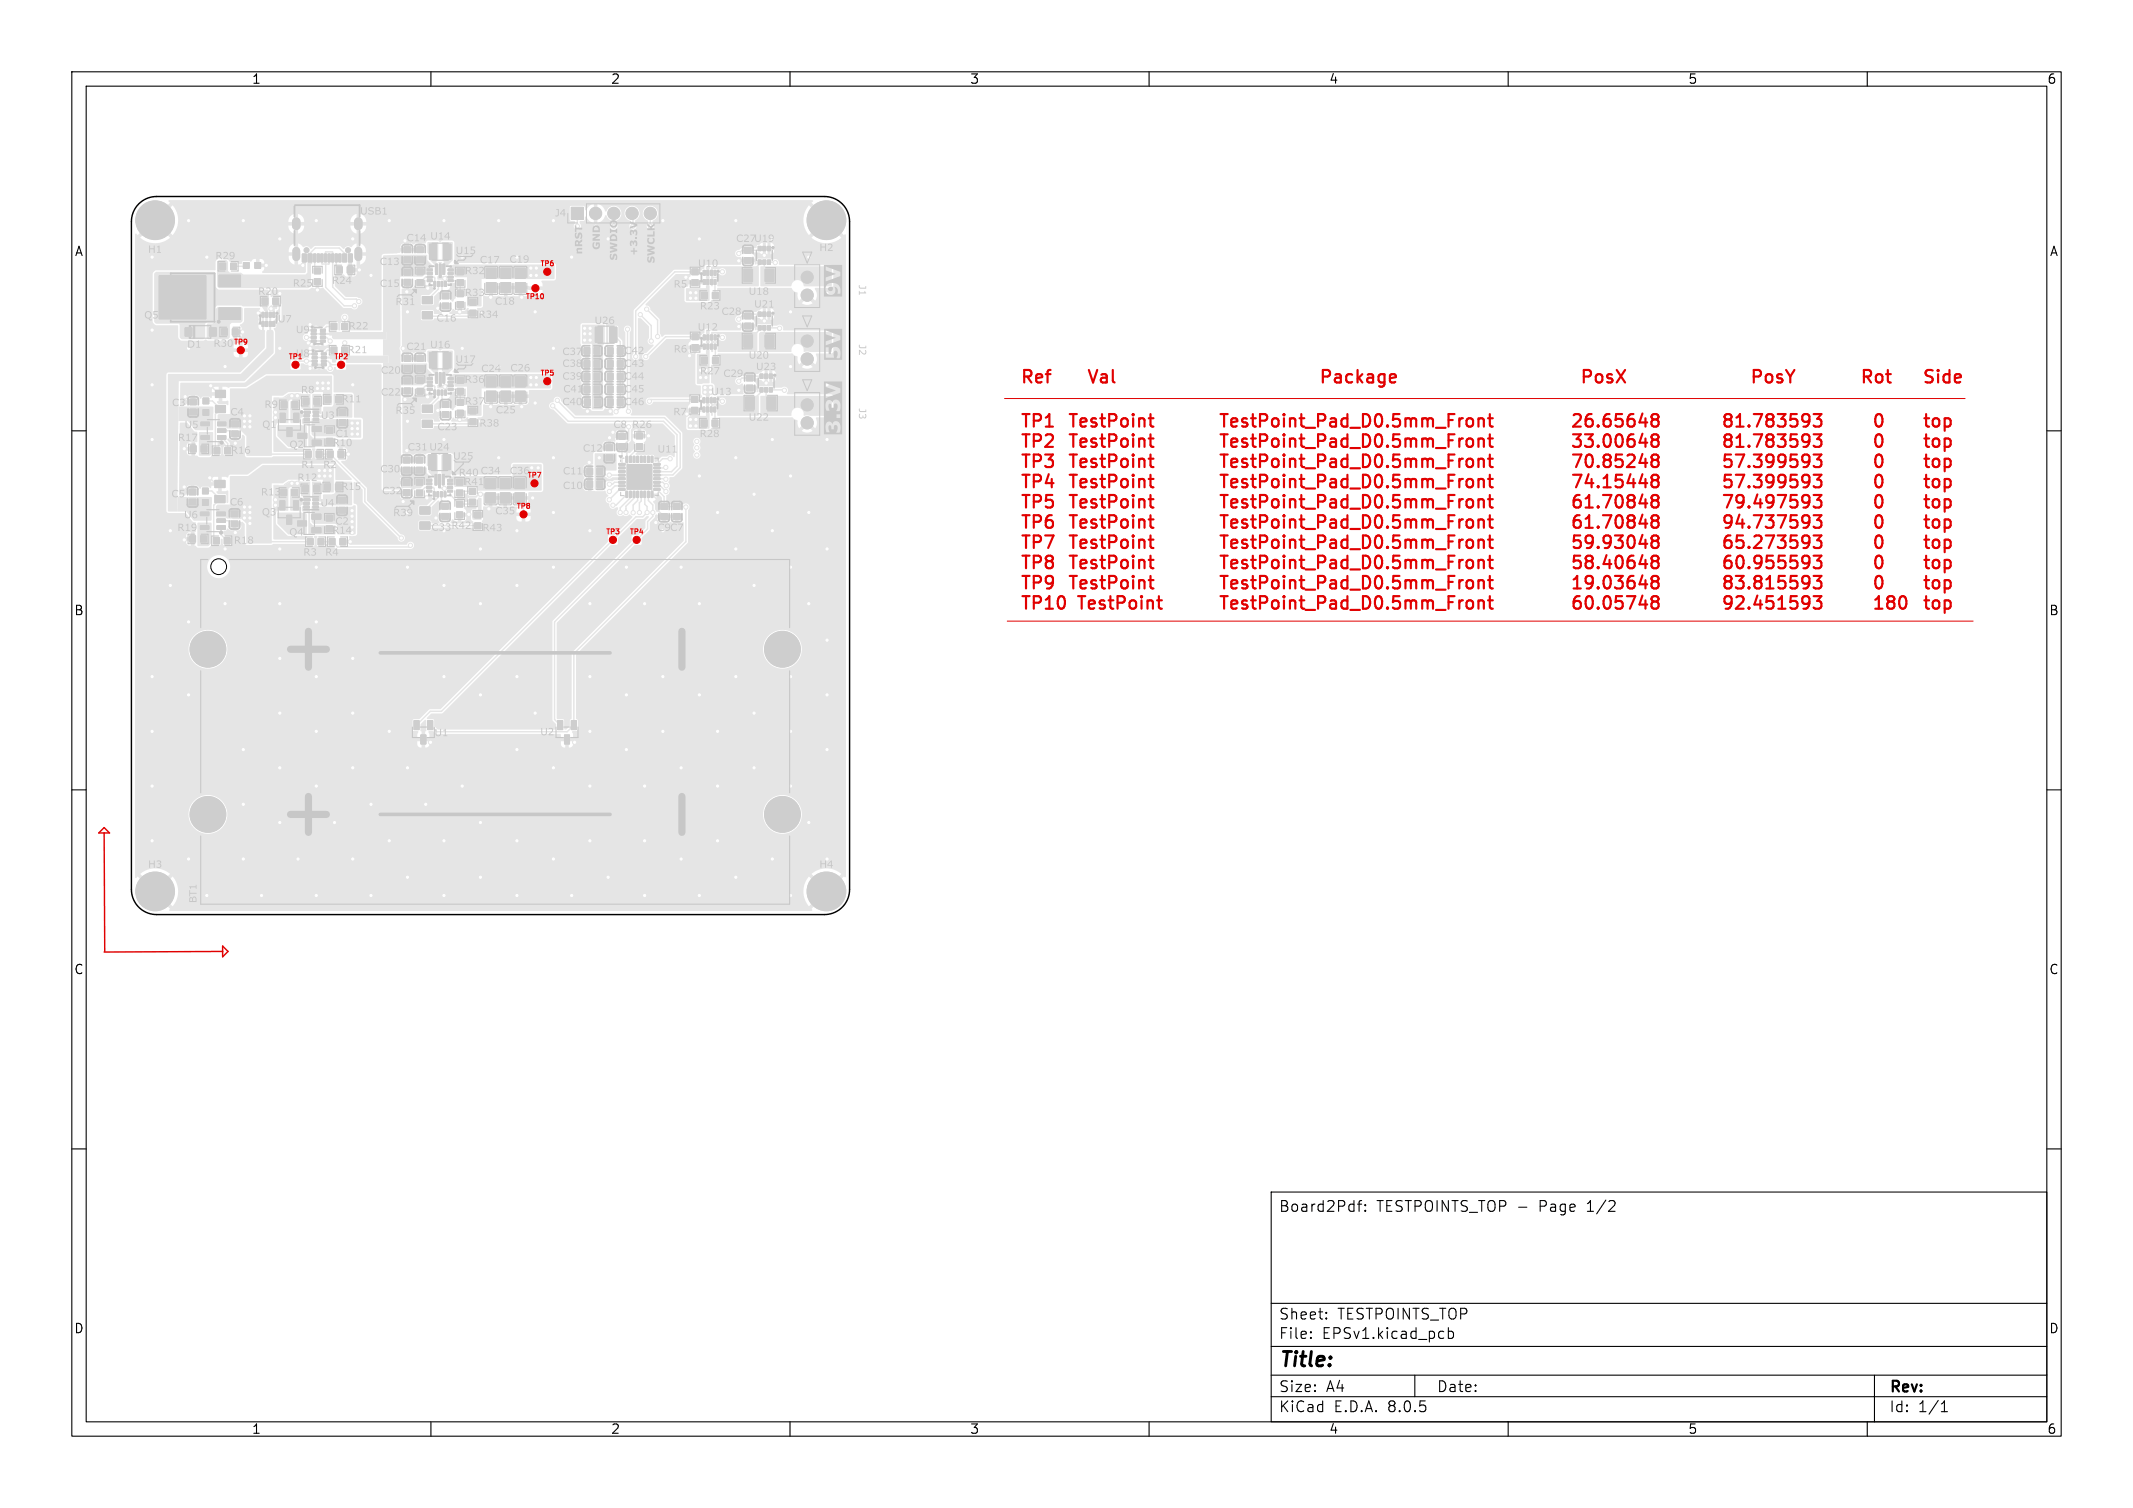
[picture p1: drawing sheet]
<svg xmlns="http://www.w3.org/2000/svg" width="297mm" height="210mm" viewBox="0 0 297 210" stroke-linecap="round" stroke-linejoin="round" font-family="sans-serif">
<defs><g id="words">
<text font-size="2.8" x="178" y="190.9">Title:</text>
<g font-size="2.4" fill="#e10000">
<text x="142" y="53.5">Ref</text>
<text x="152.3" y="53.5">Val</text>
<text x="216.8" y="53.5">PosX</text>
<text x="243.1" y="53.5">PosY</text>
<text x="264.2" y="53.5">Rot Side</text>
<text x="142" y="59.6">TP1 TestPoint TestPoint_Pad_D0.5mm_Front 26.65648 81.783593 0 top</text>
<text x="142" y="62.5">TP2 TestPoint TestPoint_Pad_D0.5mm_Front 33.00648 81.783593 0 top</text>
<text x="142" y="65.3">TP3 TestPoint TestPoint_Pad_D0.5mm_Front 70.85248 57.399593 0 top</text>
<text x="142" y="68.1">TP4 TestPoint TestPoint_Pad_D0.5mm_Front 74.15448 57.399593 0 top</text>
<text x="142" y="70.9">TP5 TestPoint TestPoint_Pad_D0.5mm_Front 61.70848 79.497593 0 top</text>
<text x="142" y="73.7">TP6 TestPoint TestPoint_Pad_D0.5mm_Front 61.70848 94.737593 0 top</text>
<text x="142" y="76.5">TP7 TestPoint TestPoint_Pad_D0.5mm_Front 59.93048 65.273593 0 top</text>
<text x="142" y="79.4">TP8 TestPoint TestPoint_Pad_D0.5mm_Front 58.40648 60.955593 0 top</text>
<text x="142" y="82.2">TP9 TestPoint TestPoint_Pad_D0.5mm_Front 19.03648 83.815593 0 top</text>
<text x="142" y="85">TP10</text>
<text x="150.3" y="85">TestPoint TestPoint_Pad_D0.5mm_Front 60.05748 92.451593 180 top</text>
</g>
<g font-size="2.1">
<text x="178" y="169">Board2Pdf:</text>
<text x="191.7" y="169">TESTPOINTS_TOP -</text>
<text x="214.5" y="169">Page</text>
<text x="221.2" y="169">1/2</text>
<text x="178" y="184">Sheet:</text>
<text x="186.2" y="184">TESTPOINTS_TOP</text>
<text x="178" y="186.7">File:</text>
<text x="184.1" y="186.7">EPSv1.kicad_pcb</text>
<text x="178" y="196.9">KiCad</text>
<text x="178" y="194.1">Size:</text>
<text x="184.7" y="194.1">A4</text>
<text x="185.7" y="196.9">E.D.A.</text>
<text x="193.3" y="196.9">8.0.5</text>
<text x="200" y="194.1">Date:</text>
<text x="263" y="194.3">Rev:</text>
<text x="263" y="196.9">Id:</text>
<text x="267.1" y="196.9">1/1</text>
</g>
<g font-size="1.8">
<text x="35" y="11.9">1</text>
<text x="85" y="11.9">2</text>
<text x="135" y="11.9">3</text>
<text x="185" y="11.9">4</text>
<text x="235" y="11.9">5</text>
<text x="285" y="11.9">6</text>
<text x="10.3" y="35.9">A</text>
<text x="285.4" y="35.9">A</text>
<text x="10.3" y="85.9">B</text>
<text x="285.3" y="85.9">B</text>
<text x="10.3" y="135.9">C</text>
<text x="285.3" y="135.9">C</text>
<text x="10.3" y="185.9">D</text>
<text x="285.3" y="185.9">D</text>
<text x="35" y="199.9">1</text>
<text x="85" y="199.9">2</text>
<text x="135" y="199.9">3</text>
<text x="185" y="199.9">4</text>
<text x="235" y="199.9">5</text>
<text x="285" y="199.9">6</text>
</g>
<g font-size="1.4" fill="#c7c7c7">
<text x="20.6" y="35.7">H1</text>
<text x="50.2" y="30.3">USB1</text>
<text x="56.6" y="34">C14 U14</text>
<text x="63.5" y="35.8">U15</text>
<text x="77.3" y="30.6">J4</text>
<text x="88.9" y="35.6" transform="rotate(-90 88.9 35.6)">+3.3V</text>
<text x="102.5" y="34.1">C27U19</text>
<text x="30" y="36.5">R29</text>
<text x="36" y="41.5">R20</text>
<text x="40.8" y="40.4">R25</text>
<text x="46.2" y="40">R24</text>
<text x="52.9" y="37.3">C13</text>
<text x="52.9" y="40.4">C15</text>
<text x="64.7" y="41.7">R33</text>
<text x="64.7" y="38.6">R32</text>
<text x="66.8" y="37.1">C17</text>
<text x="70.9" y="37">C19</text>
<text x="86.1" y="36.3" transform="rotate(-90 86.1 36.3)">SWDIO</text>
<text x="91.3" y="36.7" transform="rotate(-90 91.3 36.7)">SWCLK</text>
<text x="93.8" y="40.5">R5</text>
<text x="97.2" y="37.6">U10</text>
<text x="119.1" y="39.7" transform="rotate(90 119.1 39.7)">J1</text>
<text x="20.1" y="44.8">Q5</text>
<text x="38.7" y="45.3">U7</text>
<text x="41.2" y="46.8">U9</text>
<text x="48.5" y="46.3">R22</text>
<text x="55.1" y="42.9">R31</text>
<text x="60.8" y="45.2">C16</text>
<text x="66.6" y="44.7">R34</text>
<text x="82.8" y="45.6">U26</text>
<text x="97.2" y="46.5">U12</text>
<text x="100.5" y="44.3">C28</text>
<text x="105" y="43.3">U21</text>
<text x="119.2" y="48" transform="rotate(90 119.2 48)">J2</text>
<text x="26.1" y="48.9">D1</text>
<text x="41.2" y="50.1">U8</text>
<text x="48.4" y="49.6">R21</text>
<text x="53" y="52.5">C20</text>
<text x="56.6" y="49.2">C21 U16</text>
<text x="64.7" y="53.8">R36</text>
<text x="67" y="52.2">C24</text>
<text x="71.1" y="52.2">C26</text>
<text x="78.3" y="51.5">C38</text>
<text x="78.3" y="49.9">C37</text>
<text x="78.3" y="53.3">C39</text>
<text x="87" y="51.5">C43</text>
<text x="87" y="49.8">C42</text>
<text x="87" y="53.3">C44</text>
<text x="97.5" y="52.6">R27</text>
<text x="100.7" y="52.9">C29</text>
<text x="104.3" y="50.4">U20</text>
<text x="105.3" y="52">U23</text>
<text x="24" y="57">C3</text>
<text x="32.1" y="58.3">C4</text>
<text x="36.8" y="57.2">R9</text>
<text x="41.9" y="55.2">R8</text>
<text x="44.7" y="58.8">U3</text>
<text x="47.6" y="56.5">R11</text>
<text x="53" y="55.5">C22</text>
<text x="55.1" y="58.1">R35</text>
<text x="64.7" y="56.8">R37</text>
<text x="66.8" y="59.9">R38</text>
<text x="78.3" y="56.9">C40</text>
<text x="78.4" y="55.1">C41</text>
<text x="87" y="56.9">C46</text>
<text x="87" y="55.1">C45</text>
<text x="93.8" y="58.3">R7</text>
<text x="99.1" y="55.5">U13</text>
<text x="104.3" y="59">U22</text>
<text x="119.2" y="56.9" transform="rotate(90 119.2 56.9)">J3</text>
<text x="24.8" y="61.9">R17</text>
<text x="25.7" y="60.1">U5</text>
<text x="32.2" y="63.6">R16</text>
<text x="36.5" y="60">Q1</text>
<text x="40.3" y="62.8">Q2</text>
<text x="42" y="65.6">R1</text>
<text x="45" y="65.6">R2</text>
<text x="46.3" y="62.6">R10</text>
<text x="46.7" y="61.3">C1</text>
<text x="56.8" y="63.2">C31 U24</text>
<text x="60.9" y="60.4">C23</text>
<text x="63.1" y="64.4">U25</text>
<text x="81.2" y="63.3">C12</text>
<text x="85.4" y="60">C8 R26</text>
<text x="91.6" y="63.5">U11</text>
<text x="97.4" y="61.3">R28</text>
<text x="23.9" y="69.7">C5</text>
<text x="32" y="70.8">C6</text>
<text x="36.3" y="69.4">R13</text>
<text x="41.4" y="67.4">R12</text>
<text x="44.6" y="71">U4</text>
<text x="47.5" y="68.7">R15</text>
<text x="53" y="66.2">C30</text>
<text x="53.2" y="69.3">C32</text>
<text x="63.9" y="66.7">R40 C34</text>
<text x="64.7" y="68">R41</text>
<text x="71" y="66.5">C36</text>
<text x="24.7" y="74.4">R19</text>
<text x="25.6" y="72.6">U6</text>
<text x="32.6" y="76.2">R18</text>
<text x="36.5" y="72.2">Q3</text>
<text x="40.3" y="75">Q4</text>
<text x="46.3" y="74.8">R14</text>
<text x="46.7" y="73.5">C2</text>
<text x="54.8" y="72.3">R39</text>
<text x="60.1" y="74.4">C33 R42</text>
<text x="91.5" y="74.4">C9C7</text>
<text x="60.5" y="103">U1</text>
<text x="75.2" y="102.8">U2</text>
<text x="20.6" y="121.3">H3</text>
<text x="114.1" y="121.3">H4</text>
</g>
<g font-size="1" fill="#e10000">
<text x="73.2" y="41.8">TP10</text>
<text x="75.2" y="37.2">TP6</text>
<text x="32.5" y="48.1">TP9</text>
<text x="40.1" y="50.2">TP1</text>
<text x="46.5" y="50.2">TP2</text>
<text x="75.2" y="52.4">TP5</text>
<text x="71.9" y="71">TP8</text>
<text x="73.4" y="66.7">TP7</text>
<text x="84.3" y="74.5">TP3</text>
<text x="87.6" y="74.5">TP4</text>
</g>
</g></defs>
<path d="M19.3 28.4a3.5 3.5 0 0 1 2.5-1h93a3.5 3.5 0 0 1 3.5 3.5v93a3.5 3.5 0 0 1-3.5 3.5h-93a3.5 3.5 0 0 1-3.5-3.5v-93a3.5 3.5 0 0 1 1-2.5z" fill="none" stroke="#000" stroke-width=".2"/>
<circle cx="30.4" cy="78.9" r="1.1" fill="none" stroke="#000" stroke-width=".14"/>
<g fill="#e5e5e5" stroke="#e5e5e5" stroke-width=".14">
<path d="M28.2 68h.8v.8h-.8z"/>
<path d="M28.2 69.6h.8v.8h-.8z"/>
<path d="M28.3 55.4h.8v.8h-.8z"/>
<path d="M28.3 57h.8v.8h-.8z"/>
<path d="M35.5 36.6h.8v.8h-.8z"/>
<path d="M33.9 36.6h.8v.8h-.8z"/>
<path d="M58.5 72.7h1.4v1h-1.4z"/>
<path d="M58.5 70.6h1.4v1h-1.4z"/>
<path d="M29.9 69h1.4v1h-1.4z"/>
<path d="M29.9 66.9h1.4v1h-1.4z"/>
<path d="M58.8 58.5h1.4v1h-1.4z"/>
<path d="M58.8 56.4h1.4v1h-1.4z"/>
<path d="M58.8 43.4h1.4v1h-1.4z"/>
<path d="M58.8 41.3h1.4v1h-1.4z"/>
<path d="M30 56.5h1.4v1h-1.4z"/>
<path d="M30 54.4h1.4v1h-1.4z"/>
<path d="M39.1 68.1h.8v.9h-.8z"/>
<path d="M40.6 68.1h.8v.9h-.8z"/>
<path d="M71.7 68.6h1.4v1.5h-1.4z"/>
<path d="M71.7 66.6h1.4v1.5h-1.4z"/>
<path d="M47.1 62.8h.8v.9h-.8z"/>
<path d="M45.6 62.8h.8v.9h-.8z"/>
<path d="M60.4 39.2h.3v.7h-.3z"/>
<path d="M60.9 39.2h.3v.7h-.3z"/>
<path d="M61.4 39.2h.3v.7h-.3z"/>
<path d="M61.9 39.2h.3v.7h-.3z"/>
<path d="M62.4 39h.7v.2h-.7z"/>
<path d="M62.4 38.5h.7v.2h-.7z"/>
<path d="M62.4 38h.7v.2h-.7z"/>
<path d="M62.4 37.5h.7v.2h-.7z"/>
<path d="M61.7 36.8h.2v1.4h-.2z"/>
<path d="M61.2 36.8h.2v1.8h-.2z"/>
<path d="M60.7 36.8h.2v1.4h-.2z"/>
<path d="M59.5 38h.7v.2h-.7z"/>
<path d="M59.5 37.5h.7v.2h-.7z"/>
<path d="M59.5 38.5h.7v.2h-.7z"/>
<path d="M59.5 39h.7v.2h-.7z"/>
<path d="M79.6 100.4h.7v1.2h-.7z"/>
<path d="M77.7 100.4h.7v1.2h-.7z"/>
<path d="M78.6 102.4h.7v1.2h-.7z"/>
<path d="M103.6 37.5h1.2v1.7h-1.2z"/>
<path d="M106.5 37.5h1.2v1.7h-1.2z"/>
<path d="M84.6 55.6h.8v.9h-.8z"/>
<path d="M86 55.6h.8v.9h-.8z"/>
<path d="M30.3 60.7h1.1v.5h-1.1z"/>
<path d="M30.3 59.7h1.1v.5h-1.1z"/>
<path d="M30.3 58.8h1.1v.5h-1.1z"/>
<path d="M28 58.8h1.2v.5h-1.2z"/>
<path d="M28 60.7h1.2v.5h-1.2z"/>
<path d="M96.3 39h.9v.8h-.9z"/>
<path d="M96.3 37.5h.9v.8h-.9z"/>
<path d="M63.6 71.3h.8v.8h-.8z"/>
<path d="M63.6 69.8h.8v.8h-.8z"/>
<path d="M59.8 49.1h1v2.1h-1z"/>
<path d="M61.8 49.1h1v2.1h-1z"/>
<path d="M99.4 37.7h.3v.6h-.3z"/>
<path d="M98.9 37.7h.3v.6h-.3z"/>
<path d="M98.4 37.7h.3v.6h-.3z"/>
<path d="M97.9 37.7h.3v.6h-.3z"/>
<path d="M97.9 38.9h.3v.7h-.3z"/>
<path d="M98.4 38.9h.3v.7h-.3z"/>
<path d="M98.9 38.9h.3v.7h-.3z"/>
<path d="M99.4 38.9h.3v.7h-.3z"/>
<path d="M43.4 73.5h1.3v.7h-1.3z"/>
<path d="M43.4 71.6h1.3v.7h-1.3z"/>
<path d="M41.4 72.5h1.3v.7h-1.3z"/>
<path d="M46.7 55.2h.9v.8h-.9z"/>
<path d="M45.2 55.2h.9v.8h-.9z"/>
<path d="M65.4 58.3h.9v.8h-.9z"/>
<path d="M65.4 56.8h.9v.8h-.9z"/>
<path d="M86.2 64.6l.8-.1v.3h-.8z"/>
<path d="M86.2 65.1l.8-.1v.3h-.8z"/>
<path d="M86.2 65.6l.8-.1v.3h-.8z"/>
<path d="M86.2 66.1l.8-.1v.3h-.8z"/>
<path d="M86.2 66.6l.8-.1v.3h-.8z"/>
<path d="M86.2 67.1l.8-.1v.3h-.8z"/>
<path d="M86.2 67.6l.8-.1v.3h-.8z"/>
<path d="M86.2 68.1l.8-.1v.3h-.8z"/>
<path d="M87.2 68.4l.2 .1v.8h-.2z"/>
<path d="M87.7 68.4l.2 .1v.8h-.2z"/>
<path d="M88.2 68.4l.2 .1v.8h-.2z"/>
<path d="M88.7 68.4l.2 .1v.8h-.2z"/>
<path d="M89.2 68.4l.2 .1v.8h-.2z"/>
<path d="M89.7 68.4l.2 .1v.8h-.2z"/>
<path d="M90.2 68.4l.2 .1v.8h-.2z"/>
<path d="M90.7 68.4l.2 .1v.8h-.2z"/>
<path d="M91.1 68.1l.8-.1v.3h-.8z"/>
<path d="M91.1 67.6l.8-.1v.3h-.8z"/>
<path d="M91.1 67.1l.8-.1v.3h-.8z"/>
<path d="M91.1 66.6l.8-.1v.3h-.8z"/>
<path d="M91.1 66.1l.8-.1v.3h-.8z"/>
<path d="M91.1 65.6l.8-.1v.3h-.8z"/>
<path d="M91.1 65.1l.8-.1v.3h-.8z"/>
<path d="M91.1 64.6l.8-.1v.3h-.8z"/>
<path d="M90.7 63.6h.2v.8h-.2z"/>
<path d="M90.2 63.6h.2v.8h-.2z"/>
<path d="M89.7 63.6h.2v.8h-.2z"/>
<path d="M89.2 63.6h.2v.8h-.2z"/>
<path d="M88.7 63.6h.2v.8h-.2z"/>
<path d="M88.2 63.6h.2v.8h-.2z"/>
<path d="M87.7 63.6h.2v.8h-.2z"/>
<path d="M87.2 63.6h.2v.8h-.2z"/>
<path d="M87.3 64.7h3.5v3.4h-3.5z"/>
<path d="M32.3 45.8h.9v.9h-.9z"/>
<path d="M30.8 45.8h.9v.9h-.9z"/>
<path d="M96.4 48h.8v.8h-.8z"/>
<path d="M96.4 46.5h.8v.8h-.8z"/>
<path d="M107.1 52.1h.4v.6h-.4z"/>
<path d="M106.5 52.1h.4v.6h-.4z"/>
<path d="M105.8 52.1h.4v.6h-.4z"/>
<path d="M105.8 54h.4v.6h-.4z"/>
<path d="M106.5 54h.4v.6h-.4z"/>
<path d="M107.1 54h.4v.6h-.4z"/>
<path d="M58.1 54.1h.8v.8h-.8z"/>
<path d="M58.1 52.6h.8v.8h-.8z"/>
<path d="M103.8 55.3h1.2v1.7h-1.2z"/>
<path d="M106.8 55.3h1.2v1.7h-1.2z"/>
<path d="M63.6 39h.9v.8h-.9z"/>
<path d="M63.6 37.5h.9v.8h-.9z"/>
<path d="M47.2 58.5h.9v.8h-.9z"/>
<path d="M47.2 57.1h.9v.8h-.9z"/>
<path d="M47.6 45h.8v.9h-.8z"/>
<path d="M46.1 45h.8v.9h-.8z"/>
<path d="M99.4 55.4h.3v.7h-.3z"/>
<path d="M98.9 55.4h.3v.7h-.3z"/>
<path d="M98.4 55.4h.3v.7h-.3z"/>
<path d="M97.9 55.4h.3v.7h-.3z"/>
<path d="M97.9 56.7h.3v.7h-.3z"/>
<path d="M98.4 56.7h.3v.7h-.3z"/>
<path d="M98.9 56.7h.3v.7h-.3z"/>
<path d="M99.4 56.7h.3v.7h-.3z"/>
<path d="M69.7 54.5h1.4v1.4h-1.4z"/>
<path d="M69.7 52.5h1.4v1.4h-1.4z"/>
<path d="M58 34.4h.9v.8h-.9z"/>
<path d="M58 35.8h.9v.8h-.9z"/>
<path d="M84.6 50.2h.8v.9h-.8z"/>
<path d="M86 50.2h.8v.9h-.8z"/>
<path d="M44.3 75h.8v.9h-.8z"/>
<path d="M42.8 75h.8v.9h-.8z"/>
<path d="M81.7 65.2h.8v.9h-.8z"/>
<path d="M83.1 65.2h.8v.9h-.8z"/>
<path d="M88.6 60.3h.9v.8h-.9z"/>
<path d="M88.6 61.8h.9v.8h-.9z"/>
<path d="M58 68.2h.8v.9h-.8z"/>
<path d="M58 66.7h.8v.9h-.8z"/>
<path d="M26.5 62.1h.8v.8h-.8z"/>
<path d="M28 62.1h.8v.8h-.8z"/>
<path d="M56.2 63.7h.9v.8h-.9z"/>
<path d="M56.2 65.1h.9v.8h-.9z"/>
<path d="M99.2 40.7h.8v.9h-.8z"/>
<path d="M97.7 40.7h.8v.9h-.8z"/>
<path d="M103.9 53.6h.9v.8h-.9z"/>
<path d="M103.9 52.2h.9v.8h-.9z"/>
<path d="M84.4 62h.9v.7h-.9z"/>
<path d="M84.4 63.3h.9v.8h-.9z"/>
<path d="M25.8 45.7h.9v1.1h-.9z"/>
<path d="M29.2 45.7h.9v1.1h-.9z"/>
<path d="M43.5 61.3h1.2v.7h-1.2z"/>
<path d="M43.5 59.4h1.2v.7h-1.2z"/>
<path d="M41.5 60.3h1.2v.7h-1.2z"/>
<path d="M61.6 42.2h.9v.8h-.9z"/>
<path d="M61.6 40.8h.9v.8h-.9z"/>
<path d="M42.2 67.6h.8v.9h-.8z"/>
<path d="M43.7 67.6h.8v.9h-.8z"/>
<path d="M58 49.5h.9v.8h-.9z"/>
<path d="M58 50.9h.9v.8h-.9z"/>
<path d="M26.4 55.6h.9v.8h-.9z"/>
<path d="M26.4 57h.9v.8h-.9z"/>
<path d="M56.3 34.4h.9v.8h-.9z"/>
<path d="M56.3 35.8h.9v.8h-.9z"/>
<path d="M63.6 54.1h.9v.8h-.9z"/>
<path d="M63.6 52.6h.9v.8h-.9z"/>
<path d="M67.6 68.6h1.4v1.5h-1.4z"/>
<path d="M67.6 66.6h1.4v1.5h-1.4z"/>
<path d="M99.2 49.7h.8v.9h-.8z"/>
<path d="M97.7 49.7h.8v.9h-.8z"/>
<path d="M56.3 49.5h.9v.8h-.9z"/>
<path d="M56.3 50.9h.9v.8h-.9z"/>
<path d="M60.4 54.3h.3v.7h-.3z"/>
<path d="M60.9 54.3h.3v.7h-.3z"/>
<path d="M61.4 54.3h.3v.7h-.3z"/>
<path d="M61.9 54.3h.3v.7h-.3z"/>
<path d="M62.4 54.1h.7v.2h-.7z"/>
<path d="M62.4 53.6h.7v.2h-.7z"/>
<path d="M62.4 53.1h.7v.2h-.7z"/>
<path d="M62.4 52.6h.7v.2h-.7z"/>
<path d="M61.7 51.9h.2v1.5h-.2z"/>
<path d="M61.2 51.9h.2v1.9h-.2z"/>
<path d="M60.7 51.9h.2v1.5h-.2z"/>
<path d="M59.5 53.1h.7v.2h-.7z"/>
<path d="M59.5 52.6h.7v.2h-.7z"/>
<path d="M59.5 53.6h.7v.2h-.7z"/>
<path d="M59.5 54.1h.7v.2h-.7z"/>
<path d="M29.8 62.3h.8v.9h-.8z"/>
<path d="M31.3 62.3h.8v.9h-.8z"/>
<path d="M63.6 42h.9v.8h-.9z"/>
<path d="M63.6 40.5h.9v.8h-.9z"/>
<path d="M99.4 46.6h.3v.7h-.3z"/>
<path d="M98.9 46.6h.3v.7h-.3z"/>
<path d="M98.4 46.6h.3v.7h-.3z"/>
<path d="M97.9 46.6h.3v.7h-.3z"/>
<path d="M97.9 47.9h.3v.7h-.3z"/>
<path d="M98.4 47.9h.3v.7h-.3z"/>
<path d="M98.9 47.9h.3v.7h-.3z"/>
<path d="M99.4 47.9h.3v.7h-.3z"/>
<path d="M71.8 39.3h1.3v1.5h-1.3z"/>
<path d="M71.8 37.3h1.3v1.5h-1.3z"/>
<path d="M58.1 39h.8v.8h-.8z"/>
<path d="M58.1 37.5h.8v.8h-.8z"/>
<path d="M47.3 75h.8v.9h-.8z"/>
<path d="M45.8 75h.8v.9h-.8z"/>
<path d="M44.7 49.2h.7v.2h-.7z"/>
<path d="M44.7 49.7h.7v.2h-.7z"/>
<path d="M44.7 50.2h.7v.2h-.7z"/>
<path d="M44.7 50.7h.7v.2h-.7z"/>
<path d="M43.5 50.7h.7v.2h-.7z"/>
<path d="M43.5 50.2h.7v.2h-.7z"/>
<path d="M43.5 49.7h.7v.2h-.7z"/>
<path d="M43.5 49.2h.7v.2h-.7z"/>
<path d="M82.9 45.6h1v2.1h-1z"/>
<path d="M84.9 45.6h1v2.1h-1z"/>
<path d="M45.5 59.5h.8v.9h-.8z"/>
<path d="M45.5 61h.8v.9h-.8z"/>
<path d="M99.2 58.5h.8v.9h-.8z"/>
<path d="M97.7 58.5h.8v.9h-.8z"/>
<path d="M32.3 60h.9v.8h-.9z"/>
<path d="M32.3 58.6h.9v.8h-.9z"/>
<path d="M63.6 68.2h.8v.9h-.8z"/>
<path d="M63.6 66.7h.8v.9h-.8z"/>
<path d="M81.3 50.2h.8v.9h-.8z"/>
<path d="M82.7 50.2h.8v.9h-.8z"/>
<path d="M42.3 69.5h.9v.2h-.9z"/>
<path d="M42.3 70h.7v.2h-.7z"/>
<path d="M42.3 70.5h.7v.2h-.7z"/>
<path d="M43.6 70.5h.7v.2h-.7z"/>
<path d="M43.6 70h.7v.2h-.7z"/>
<path d="M43.6 69.5h.7v.2h-.7z"/>
<path d="M61.6 57.3h.9v.8h-.9z"/>
<path d="M61.6 55.9h.9v.8h-.9z"/>
<path d="M38 41.5h.8v.9h-.8z"/>
<path d="M36.5 41.5h.8v.9h-.8z"/>
<path d="M30.5 42.9h3v1.6h-3z"/>
<path d="M30.5 38.3h3v1.6h-3z"/>
<path d="M22.2 38.4h6.5v6h-6.5z"/>
<path d="M46.7 67.4h.8v.8h-.8z"/>
<path d="M45.2 67.4h.8v.8h-.8z"/>
<path d="M86.2 60.4h.9v.8h-.9z"/>
<path d="M86.2 61.8h.9v.8h-.9z"/>
<path d="M59.8 34h1v2.1h-1z"/>
<path d="M61.8 34h1v2.1h-1z"/>
<path d="M69.7 39.3h1.4v1.5h-1.4z"/>
<path d="M69.7 37.3h1.4v1.5h-1.4z"/>
<path d="M92 71.5h.9v.8h-.9z"/>
<path d="M92 70.1h.9v.8h-.9z"/>
<path d="M43.8 37.3h.8v.8h-.8z"/>
<path d="M43.8 38.8h.8v.8h-.8z"/>
<path d="M66.1 72.8h.9v.8h-.9z"/>
<path d="M66.1 71.3h.9v.8h-.9z"/>
<path d="M26.4 68.1h.9v.8h-.9z"/>
<path d="M26.4 69.5h.9v.8h-.9z"/>
<path d="M47.2 70.7h.9v.8h-.9z"/>
<path d="M47.2 69.3h.9v.8h-.9z"/>
<path d="M56.2 68.2h.9v.8h-.9z"/>
<path d="M56.2 66.8h.9v.8h-.9z"/>
<path d="M40.9 57.5h.7v1.3h-.7z"/>
<path d="M39 57.5h.7v1.3h-.7z"/>
<path d="M40 59.5h.7v1.3h-.7z"/>
<path d="M44.6 45.9h.7v.2h-.7z"/>
<path d="M44.6 46.4h.7v.2h-.7z"/>
<path d="M44.6 46.9h.7v.2h-.7z"/>
<path d="M44.6 47.4h.7v.2h-.7z"/>
<path d="M43.3 47.4h.7v.2h-.7z"/>
<path d="M43.3 46.9h.7v.2h-.7z"/>
<path d="M43.3 46.4h.7v.2h-.7z"/>
<path d="M43.3 45.9h.7v.2h-.7z"/>
<path d="M29.7 74.9h.8v.8h-.8z"/>
<path d="M31.2 74.9h.8v.8h-.8z"/>
<path d="M45.4 71.7h.9v.9h-.9z"/>
<path d="M45.4 73.2h.9v.9h-.9z"/>
<path d="M106.9 34.3h.4v.6h-.4z"/>
<path d="M106.2 34.3h.4v.6h-.4z"/>
<path d="M105.6 34.3h.4v.6h-.4z"/>
<path d="M105.6 36.2h.4v.6h-.4z"/>
<path d="M106.2 36.2h.4v.6h-.4z"/>
<path d="M106.9 36.2h.4v.6h-.4z"/>
<path d="M67.7 54.5h1.4v1.4h-1.4z"/>
<path d="M67.7 52.5h1.4v1.4h-1.4z"/>
<path d="M32.2 72.6h.9v.8h-.9z"/>
<path d="M32.2 71.2h.9v.8h-.9z"/>
<path d="M63.6 57.1h.9v.8h-.9z"/>
<path d="M63.6 55.6h.9v.8h-.9z"/>
<path d="M84.6 53.8h.8v.9h-.8z"/>
<path d="M86 53.8h.8v.9h-.8z"/>
<path d="M103.7 45h.9v.8h-.9z"/>
<path d="M103.7 43.6h.9v.8h-.9z"/>
<path d="M67.7 39.3h1.4v1.5h-1.4z"/>
<path d="M67.7 37.3h1.4v1.5h-1.4z"/>
<path d="M60.3 68.5h.3v.7h-.3z"/>
<path d="M60.8 68.5h.3v.7h-.3z"/>
<path d="M61.3 68.5h.3v.7h-.3z"/>
<path d="M61.8 68.5h.3v.7h-.3z"/>
<path d="M62.3 68.3h.7v.2h-.7z"/>
<path d="M62.3 67.8h.7v.2h-.7z"/>
<path d="M62.3 67.3h.7v.2h-.7z"/>
<path d="M62.3 66.8h.7v.2h-.7z"/>
<path d="M61.6 66.1h.2v1.4h-.2z"/>
<path d="M61.1 66.1h.2v1.8h-.2z"/>
<path d="M60.6 66.1h.2v1.4h-.2z"/>
<path d="M59.4 67.3h.7v.2h-.7z"/>
<path d="M59.4 66.8h.7v.2h-.7z"/>
<path d="M59.4 67.8h.7v.2h-.7z"/>
<path d="M59.4 68.3h.7v.2h-.7z"/>
<path d="M39.2 56h.8v.8h-.8z"/>
<path d="M40.7 56h.8v.8h-.8z"/>
<path d="M38 43.5h.3v.7h-.3z"/>
<path d="M37.5 43.5h.3v.7h-.3z"/>
<path d="M37 43.5h.3v.7h-.3z"/>
<path d="M36.5 43.5h.3v.7h-.3z"/>
<path d="M36.5 44.8h.3v.7h-.3z"/>
<path d="M37 44.8h.3v.7h-.3z"/>
<path d="M37.5 44.8h.3v.7h-.3z"/>
<path d="M38 44.8h.3v.7h-.3z"/>
<path d="M81.7 67h.8v.9h-.8z"/>
<path d="M83.1 67h.8v.9h-.8z"/>
<path d="M42.4 57.3h.8v.2h-.8z"/>
<path d="M42.3 57.8h.8v.2h-.8z"/>
<path d="M42.3 58.3h.8v.2h-.8z"/>
<path d="M43.6 58.3h.8v.2h-.8z"/>
<path d="M43.6 57.8h.8v.2h-.8z"/>
<path d="M43.6 57.3h.8v.2h-.8z"/>
<path d="M44 62.8h.8v.9h-.8z"/>
<path d="M42.5 62.8h.8v.9h-.8z"/>
<path d="M32.1 36.7h.8v.8h-.8z"/>
<path d="M30.6 36.7h.8v.8h-.8z"/>
<path d="M103.7 35.9h.9v.8h-.9z"/>
<path d="M103.7 34.5h.9v.8h-.9z"/>
<path d="M81.3 48.4h.8v.9h-.8z"/>
<path d="M82.7 48.4h.8v.9h-.8z"/>
<path d="M59.7 63.3h1v2.1h-1z"/>
<path d="M61.7 63.3h1v2.1h-1z"/>
<path d="M93.8 71.5h.9v.8h-.9z"/>
<path d="M93.8 70.1h.9v.8h-.9z"/>
<path d="M48.5 35.4h.5v1.1h-.5z"/>
<path d="M47.7 35.4h.5v1.1h-.5z"/>
<path d="M47.2 35.4h.3v1.1h-.3z"/>
<path d="M46.7 35.4h.3v1.1h-.3z"/>
<path d="M46.2 35.4h.3v1.1h-.3z"/>
<path d="M45.7 35.4h.3v1.1h-.3z"/>
<path d="M45.2 35.4h.3v1.1h-.3z"/>
<path d="M44.7 35.4h.3v1.1h-.3z"/>
<path d="M44.2 35.4h.3v1.1h-.3z"/>
<path d="M43.7 35.4h.3v1.1h-.3z"/>
<path d="M42.9 35.4h.5v1.1h-.5z"/>
<path d="M42.1 35.4h.5v1.1h-.5z"/>
<path d="M46.9 37.2h.8v.8h-.8z"/>
<path d="M48.4 37.2h.8v.8h-.8z"/>
<path d="M81.3 52h.8v.9h-.8z"/>
<path d="M82.7 52h.8v.9h-.8z"/>
<path d="M61.5 71.5h.9v.8h-.9z"/>
<path d="M61.5 70.1h.9v.8h-.9z"/>
<path d="M103.6 46.6h1.2v1.7h-1.2z"/>
<path d="M106.5 46.6h1.2v1.7h-1.2z"/>
<path d="M47.6 48.3h.8v.9h-.8z"/>
<path d="M46.1 48.3h.8v.9h-.8z"/>
<path d="M96.3 56.7h.9v.8h-.9z"/>
<path d="M96.3 55.2h.9v.8h-.9z"/>
<path d="M106.9 43.5h.4v.6h-.4z"/>
<path d="M106.2 43.5h.4v.6h-.4z"/>
<path d="M105.6 43.5h.4v.6h-.4z"/>
<path d="M105.6 45.4h.4v.6h-.4z"/>
<path d="M106.2 45.4h.4v.6h-.4z"/>
<path d="M106.9 45.4h.4v.6h-.4z"/>
<path d="M84.6 48.4h.8v.9h-.8z"/>
<path d="M86 48.4h.8v.9h-.8z"/>
<path d="M65.4 43.2h.9v.8h-.9z"/>
<path d="M65.4 41.7h.9v.8h-.9z"/>
<path d="M43.7 55.4h.8v.9h-.8z"/>
<path d="M42.2 55.4h.8v.9h-.8z"/>
<path d="M26.4 74.6h.8v.9h-.8z"/>
<path d="M27.9 74.6h.8v.9h-.8z"/>
<path d="M30.2 73.2h1.2v.5h-1.2z"/>
<path d="M30.2 72.3h1.2v.5h-1.2z"/>
<path d="M30.2 71.3h1.2v.5h-1.2z"/>
<path d="M27.9 71.3h1.2v.5h-1.2z"/>
<path d="M27.9 73.2h1.2v.5h-1.2z"/>
<path d="M65.3 69.5h.9v.8h-.9z"/>
<path d="M65.3 68h.9v.8h-.9z"/>
<path d="M71.8 54.5h1.3v1.4h-1.3z"/>
<path d="M71.8 52.5h1.3v1.4h-1.3z"/>
<path d="M69.7 68.6h1.3v1.5h-1.3z"/>
<path d="M69.7 66.6h1.3v1.5h-1.3z"/>
<path d="M40.9 69.7h.7v1.3h-.7z"/>
<path d="M39 69.7h.7v1.3h-.7z"/>
<path d="M39.9 71.7h.7v1.3h-.7z"/>
<path d="M81.4 55.6h.8v.9h-.8z"/>
<path d="M82.8 55.6h.8v.9h-.8z"/>
<path d="M79.5 28.9h1.7v1.7h-1.7z"/>
<path d="M58 63.7h.9v.8h-.9z"/>
<path d="M58 65.1h.9v.8h-.9z"/>
<path d="M84.6 52h.8v.9h-.8z"/>
<path d="M86 52h.8v.9h-.8z"/>
<path d="M56.3 38.9h.9v.8h-.9z"/>
<path d="M56.3 37.5h.9v.8h-.9z"/>
<path d="M59.6 100.4h.7v1.2h-.7z"/>
<path d="M57.7 100.4h.6v1.2h-.6z"/>
<path d="M58.6 102.4h.7v1.2h-.7z"/>
<path d="M56.3 54h.9v.8h-.9z"/>
<path d="M56.3 52.6h.9v.8h-.9z"/>
<path d="M81.3 53.8h.8v.9h-.8z"/>
<path d="M82.7 53.8h.8v.9h-.8z"/>
<circle cx="47.5" cy="50.8" r=".2"/>
<circle cx="88.6" cy="75.2" r=".2"/>
<circle cx="76.2" cy="53.1" r=".2"/>
<circle cx="41.1" cy="50.8" r=".2"/>
<circle cx="74.4" cy="67.3" r=".2"/>
<circle cx="74.5" cy="40.1" r=".2"/>
<circle cx="76.2" cy="37.8" r=".2"/>
<circle cx="72.9" cy="71.6" r=".2"/>
<circle cx="33.5" cy="48.8" r=".2"/>
<circle cx="85.3" cy="75.2" r=".2"/>
<circle cx="28.9" cy="113.4" r="2.5"/>
<circle cx="108.9" cy="113.4" r="2.5"/>
<circle cx="108.9" cy="90.4" r="2.5"/>
<circle cx="28.9" cy="90.4" r="2.5"/>
<circle cx="112.4" cy="56.4" r=".85"/>
<circle cx="112.4" cy="58.9" r=".85"/>
<circle cx="112.4" cy="38.6" r=".85"/>
<circle cx="112.4" cy="41.1" r=".85"/>
<circle cx="19.6" cy="30.7" r=".4"/>
<circle cx="20.2" cy="29.2" r=".4"/>
<circle cx="20.2" cy="32.1" r=".4"/>
<circle cx="21.6" cy="28.6" r=".4"/>
<circle cx="21.6" cy="30.7" r="2.7"/>
<circle cx="21.6" cy="32.7" r=".4"/>
<circle cx="23" cy="29.2" r=".4"/>
<circle cx="23" cy="32.1" r=".4"/>
<circle cx="23.6" cy="30.7" r=".4"/>
<circle cx="113" cy="30.7" r=".4"/>
<circle cx="113.6" cy="29.2" r=".4"/>
<circle cx="113.6" cy="32.1" r=".4"/>
<circle cx="115.1" cy="28.6" r=".4"/>
<circle cx="115.1" cy="30.7" r="2.7"/>
<circle cx="115.1" cy="32.7" r=".4"/>
<circle cx="116.5" cy="29.2" r=".4"/>
<circle cx="116.5" cy="32.1" r=".4"/>
<circle cx="117.1" cy="30.7" r=".4"/>
<circle cx="48.5" cy="34.8" r=".35"/>
<circle cx="42.7" cy="34.8" r=".35"/>
<circle cx="113" cy="124.1" r=".4"/>
<circle cx="113.6" cy="122.7" r=".4"/>
<circle cx="113.6" cy="125.6" r=".4"/>
<circle cx="115.1" cy="122.1" r=".4"/>
<circle cx="115.1" cy="124.1" r="2.7"/>
<circle cx="115.1" cy="126.2" r=".4"/>
<circle cx="116.5" cy="122.7" r=".4"/>
<circle cx="116.5" cy="125.6" r=".4"/>
<circle cx="117.1" cy="124.1" r=".4"/>
<circle cx="19.6" cy="124.1" r=".4"/>
<circle cx="20.2" cy="122.7" r=".4"/>
<circle cx="20.2" cy="125.6" r=".4"/>
<circle cx="21.6" cy="122.1" r=".4"/>
<circle cx="21.6" cy="124.1" r="2.7"/>
<circle cx="21.6" cy="126.2" r=".4"/>
<circle cx="23" cy="122.7" r=".4"/>
<circle cx="23" cy="125.6" r=".4"/>
<circle cx="23.6" cy="124.1" r=".4"/>
<circle cx="112.4" cy="47.5" r=".85"/>
<circle cx="112.4" cy="50" r=".85"/>
<circle cx="82.9" cy="29.7" r=".85"/>
<circle cx="85.5" cy="29.7" r=".85"/>
<circle cx="88" cy="29.7" r=".85"/>
<circle cx="90.6" cy="29.7" r=".85"/>
<circle cx="49.8" cy="59.7" r=".3"/>
<circle cx="49.8" cy="58.9" r=".3"/>
<circle cx="49.8" cy="60.5" r=".3"/>
<circle cx="49" cy="59.7" r=".3"/>
<circle cx="49" cy="58.9" r=".3"/>
<circle cx="49" cy="60.5" r=".3"/>
<circle cx="49" cy="73.4" r=".3"/>
<circle cx="49" cy="71.9" r=".3"/>
<circle cx="49" cy="72.6" r=".3"/>
<circle cx="49" cy="74.2" r=".3"/>
<circle cx="49" cy="71.1" r=".3"/>
<circle cx="102.5" cy="94.2" r=".3"/>
<circle cx="56.4" cy="55.6" r=".3"/>
<circle cx="48.5" cy="63.2" r=".3"/>
<circle cx="82" cy="64.4" r=".3"/>
<circle cx="61" cy="57.2" r=".3"/>
<circle cx="44" cy="94.2" r=".3"/>
<circle cx="39" cy="99.3" r=".3"/>
<circle cx="56.7" cy="79" r=".3"/>
<circle cx="59.6" cy="40.1" r=".3"/>
<circle cx="112.6" cy="114.5" r=".3"/>
<circle cx="51.7" cy="124.7" r=".3"/>
<circle cx="44" cy="101.8" r=".3"/>
<circle cx="61.8" cy="30.7" r=".3"/>
<circle cx="110.1" cy="66.3" r=".3"/>
<circle cx="25.7" cy="62.5" r=".3"/>
<circle cx="89.8" cy="117.1" r=".3"/>
<circle cx="26.3" cy="30.7" r=".3"/>
<circle cx="105" cy="106.9" r=".3"/>
<circle cx="99.9" cy="117.1" r=".3"/>
<circle cx="36" cy="43.6" r=".3"/>
<circle cx="64.4" cy="109.5" r=".3"/>
<circle cx="37.7" cy="43" r=".3"/>
<circle cx="42.2" cy="37" r=".3"/>
<circle cx="21.2" cy="46" r=".3"/>
<circle cx="56.1" cy="69.9" r=".3"/>
<circle cx="115.2" cy="53.6" r=".3"/>
<circle cx="26.3" cy="86.6" r=".3"/>
<circle cx="84.7" cy="122.2" r=".3"/>
<circle cx="68.1" cy="70.9" r=".3"/>
<circle cx="61.9" cy="68" r=".3"/>
<circle cx="72" cy="94.2" r=".3"/>
<circle cx="72" cy="124.7" r=".3"/>
<circle cx="94.8" cy="106.9" r=".3"/>
<circle cx="92.3" cy="94.2" r=".3"/>
<circle cx="105" cy="68.8" r=".3"/>
<circle cx="51.7" cy="38.3" r=".3"/>
<circle cx="97.4" cy="33.3" r=".3"/>
<circle cx="82.1" cy="101.8" r=".3"/>
<circle cx="69.4" cy="63.7" r=".3"/>
<circle cx="64" cy="43.4" r=".3"/>
<circle cx="21.2" cy="109.5" r=".3"/>
<circle cx="31.3" cy="76.4" r=".3"/>
<circle cx="44" cy="86.6" r=".3"/>
<circle cx="43.2" cy="48.5" r=".3"/>
<circle cx="82.1" cy="94.2" r=".3"/>
<circle cx="102.9" cy="54.4" r=".3"/>
<circle cx="107.5" cy="119.6" r=".3"/>
<circle cx="38.4" cy="58.2" r=".3"/>
<circle cx="115.2" cy="119.6" r=".3"/>
<circle cx="66.9" cy="84.1" r=".3"/>
<circle cx="39" cy="40.9" r=".3"/>
<circle cx="56.6" cy="62.7" r=".3"/>
<circle cx="77.1" cy="48.5" r=".3"/>
<circle cx="61.8" cy="81.5" r=".3"/>
<circle cx="33.9" cy="119.6" r=".3"/>
<circle cx="112.6" cy="71.4" r=".3"/>
<circle cx="106.7" cy="53.3" r=".3"/>
<circle cx="72" cy="104.4" r=".3"/>
<circle cx="87.2" cy="79" r=".3"/>
<circle cx="33.9" cy="30.7" r=".3"/>
<circle cx="66.9" cy="76.4" r=".3"/>
<circle cx="46.6" cy="114.5" r=".3"/>
<circle cx="59.5" cy="55.3" r=".3"/>
<circle cx="21.2" cy="117.1" r=".3"/>
<circle cx="39" cy="33.3" r=".3"/>
<circle cx="56.7" cy="106.9" r=".3"/>
<circle cx="68.3" cy="56.6" r=".3"/>
<circle cx="66.9" cy="114.5" r=".3"/>
<circle cx="89.8" cy="109.5" r=".3"/>
<circle cx="92.3" cy="30.7" r=".3"/>
<circle cx="82.1" cy="109.5" r=".3"/>
<circle cx="61" cy="42.9" r=".3"/>
<circle cx="110.1" cy="43.4" r=".3"/>
<circle cx="112.6" cy="84.1" r=".3"/>
<circle cx="39" cy="91.7" r=".3"/>
<circle cx="95.5" cy="38.6" r=".3"/>
<circle cx="36.4" cy="124.7" r=".3"/>
<circle cx="89.8" cy="84.1" r=".3"/>
<circle cx="21.2" cy="94.2" r=".3"/>
<circle cx="68.3" cy="41.4" r=".3"/>
<circle cx="28.8" cy="124.7" r=".3"/>
<circle cx="110.1" cy="94.2" r=".3"/>
<circle cx="54.2" cy="30.7" r=".3"/>
<circle cx="33.9" cy="104.4" r=".3"/>
<circle cx="44" cy="30.7" r=".3"/>
<circle cx="44" cy="109.5" r=".3"/>
<circle cx="43.2" cy="45.2" r=".3"/>
<circle cx="74.5" cy="43.4" r=".3"/>
<circle cx="91.3" cy="72.8" r=".3"/>
<circle cx="110.1" cy="101.8" r=".3"/>
<circle cx="102.5" cy="76.4" r=".3"/>
<circle cx="77.1" cy="30.7" r=".3"/>
<circle cx="87.2" cy="96.8" r=".3"/>
<circle cx="56.7" cy="58.7" r=".3"/>
<circle cx="94.8" cy="79" r=".3"/>
<circle cx="77.1" cy="71.4" r=".3"/>
<circle cx="49.1" cy="106.9" r=".3"/>
<circle cx="39" cy="84.1" r=".3"/>
<circle cx="29.2" cy="66.5" r=".3"/>
<circle cx="49.1" cy="91.7" r=".3"/>
<circle cx="90.2" cy="67.6" r=".3"/>
<circle cx="72.6" cy="41.4" r=".3"/>
<circle cx="38.4" cy="70.4" r=".3"/>
<circle cx="31.3" cy="84.1" r=".3"/>
<circle cx="56.7" cy="122.2" r=".3"/>
<circle cx="41.4" cy="55.1" r=".3"/>
<circle cx="61.9" cy="38.8" r=".3"/>
<circle cx="115.2" cy="96.8" r=".3"/>
<circle cx="85" cy="57.3" r=".3"/>
<circle cx="32.8" cy="74.2" r=".3"/>
<circle cx="77.1" cy="106.9" r=".3"/>
<circle cx="25.7" cy="75.2" r=".3"/>
<circle cx="105" cy="99.3" r=".3"/>
<circle cx="44" cy="79" r=".3"/>
<circle cx="79.6" cy="35.8" r=".3"/>
<circle cx="42.9" cy="47.8" r=".3"/>
<circle cx="77.1" cy="79" r=".3"/>
<circle cx="54.2" cy="117.1" r=".3"/>
<circle cx="56.6" cy="40.6" r=".3"/>
<circle cx="105" cy="81.5" r=".3"/>
<circle cx="37.1" cy="37" r=".3"/>
<circle cx="48.8" cy="75.4" r=".3"/>
<circle cx="61.8" cy="117.1" r=".3"/>
<circle cx="82.1" cy="117.1" r=".3"/>
<circle cx="99.9" cy="71.4" r=".3"/>
<circle cx="110.1" cy="51" r=".3"/>
<circle cx="97.4" cy="84.1" r=".3"/>
<circle cx="25.8" cy="55.2" r=".3"/>
<circle cx="56.7" cy="43.4" r=".3"/>
<circle cx="87.9" cy="67.6" r=".3"/>
<circle cx="44" cy="124.7" r=".3"/>
<circle cx="90.3" cy="60.7" r=".3"/>
<circle cx="81.8" cy="57.3" r=".3"/>
<circle cx="49.1" cy="119.6" r=".3"/>
<circle cx="61.8" cy="124.7" r=".3"/>
<circle cx="96" cy="49.5" r=".3"/>
<circle cx="56.4" cy="33.5" r=".3"/>
<circle cx="64.4" cy="48.5" r=".3"/>
<circle cx="97.4" cy="124.7" r=".3"/>
<circle cx="115.2" cy="61.2" r=".3"/>
<circle cx="39" cy="106.9" r=".3"/>
<circle cx="87.2" cy="104.4" r=".3"/>
<circle cx="107.5" cy="73.9" r=".3"/>
<circle cx="40.6" cy="67.3" r=".3"/>
<circle cx="54.2" cy="101.8" r=".3"/>
<circle cx="99.9" cy="109.5" r=".3"/>
<circle cx="33.9" cy="112" r=".3"/>
<circle cx="50" cy="37.6" r=".3"/>
<circle cx="94.8" cy="119.6" r=".3"/>
<circle cx="74.5" cy="56.1" r=".3"/>
<circle cx="66.9" cy="43.4" r=".3"/>
<circle cx="84.9" cy="61" r=".3"/>
<circle cx="39" cy="114.5" r=".3"/>
<circle cx="26.3" cy="96.8" r=".3"/>
<circle cx="51.7" cy="112" r=".3"/>
<circle cx="87.9" cy="65.3" r=".3"/>
<circle cx="32.8" cy="61.7" r=".3"/>
<circle cx="97.4" cy="66.3" r=".3"/>
<circle cx="102.9" cy="45.5" r=".3"/>
<circle cx="59.9" cy="103.4" r=".3"/>
<circle cx="66.9" cy="122.2" r=".3"/>
<circle cx="64" cy="58.4" r=".3"/>
<circle cx="115.2" cy="76.4" r=".3"/>
<circle cx="79.6" cy="124.7" r=".3"/>
<circle cx="49.1" cy="99.3" r=".3"/>
<circle cx="106.4" cy="44.7" r=".3"/>
<circle cx="49.1" cy="33.3" r=".3"/>
<circle cx="66.9" cy="96.8" r=".3"/>
<circle cx="29.3" cy="53.7" r=".3"/>
<circle cx="102.5" cy="30.7" r=".3"/>
<circle cx="110.1" cy="109.5" r=".3"/>
<circle cx="100.6" cy="47" r=".3"/>
<circle cx="115.2" cy="40.9" r=".3"/>
<circle cx="107.5" cy="61.2" r=".3"/>
<circle cx="106.4" cy="35.6" r=".3"/>
<circle cx="102.9" cy="36.3" r=".3"/>
<circle cx="60.7" cy="72.1" r=".3"/>
<circle cx="72" cy="73.9" r=".3"/>
<circle cx="31.3" cy="51" r=".3"/>
<circle cx="21.2" cy="53.6" r=".3"/>
<circle cx="102.5" cy="122.2" r=".3"/>
<circle cx="44.2" cy="40.4" r=".3"/>
<circle cx="84.7" cy="33.3" r=".3"/>
<circle cx="80" cy="103.4" r=".3"/>
<circle cx="72" cy="81.5" r=".3"/>
<circle cx="72" cy="35.8" r=".3"/>
<circle cx="39" cy="76.4" r=".3"/>
<circle cx="102.5" cy="63.7" r=".3"/>
<circle cx="115.2" cy="89.1" r=".3"/>
<circle cx="110.1" cy="79" r=".3"/>
<circle cx="72.6" cy="56.6" r=".3"/>
<circle cx="43.2" cy="51.3" r=".3"/>
<circle cx="72" cy="117.1" r=".3"/>
<circle cx="112.6" cy="35.8" r=".3"/>
<circle cx="65.3" cy="71.6" r=".3"/>
<circle cx="33.8" cy="46.2" r=".3"/>
<circle cx="62" cy="53.9" r=".3"/>
<circle cx="82.9" cy="31.5" r=".3"/>
<circle cx="66.9" cy="68.8" r=".3"/>
<circle cx="28.8" cy="35.8" r=".3"/>
<circle cx="21.2" cy="61.2" r=".3"/>
<circle cx="23.7" cy="73.9" r=".3"/>
<circle cx="82.1" cy="84.1" r=".3"/>
<circle cx="61.8" cy="61.2" r=".3"/>
<circle cx="100.6" cy="37.8" r=".3"/>
<circle cx="56.1" cy="48.5" r=".3"/>
<circle cx="59.4" cy="69.3" r=".3"/>
<circle cx="41.5" cy="119.6" r=".3"/>
<circle cx="110.1" cy="124.7" r=".3"/>
<circle cx="77.1" cy="63.7" r=".3"/>
<circle cx="26.3" cy="119.6" r=".3"/>
<circle cx="77.1" cy="119.6" r=".3"/>
<circle cx="97.4" cy="96.8" r=".3"/>
<circle cx="74.2" cy="69.3" r=".3"/>
<circle cx="99.9" cy="101.8" r=".3"/>
<circle cx="61.8" cy="94.2" r=".3"/>
<circle cx="49.1" cy="53.6" r=".3"/>
<circle cx="21.2" cy="101.8" r=".3"/>
<circle cx="25.7" cy="67.8" r=".3"/>
<circle cx="82.1" cy="73.9" r=".3"/>
<circle cx="90.2" cy="65.3" r=".3"/>
<circle cx="69.4" cy="30.7" r=".3"/>
<circle cx="115.2" cy="104.4" r=".3"/>
<circle cx="89.8" cy="124.7" r=".3"/>
<circle cx="39" cy="48.5" r=".3"/>
<circle cx="92.3" cy="101.8" r=".3"/>
<circle cx="100.6" cy="55.9" r=".3"/>
<circle cx="74.5" cy="99.3" r=".3"/>
<circle cx="59.3" cy="112" r=".3"/>
<circle cx="40.6" cy="55.1" r=".3"/>
<circle cx="23.7" cy="81.5" r=".3"/>
<circle cx="44.2" cy="53.3" r=".3"/>
<circle cx="48" cy="44.2" r=".3"/>
<circle cx="44.2" cy="54.1" r=".3"/>
<circle cx="45" cy="53.3" r=".3"/>
<circle cx="34" cy="58.7" r=".3"/>
<circle cx="34.8" cy="58.7" r=".3"/>
<circle cx="34.8" cy="57.9" r=".3"/>
<circle cx="45.7" cy="53.3" r=".3"/>
<circle cx="45" cy="54.1" r=".3"/>
<circle cx="45.7" cy="54.1" r=".3"/>
<circle cx="34" cy="57.9" r=".3"/>
<circle cx="34" cy="59.4" r=".3"/>
<circle cx="34.8" cy="59.4" r=".3"/>
<circle cx="48" cy="47.8" r=".3"/>
<circle cx="34.8" cy="72.1" r=".3"/>
<circle cx="46" cy="66.3" r=".3"/>
<circle cx="46" cy="47.5" r=".3"/>
<circle cx="34.8" cy="72.9" r=".3"/>
<circle cx="34.8" cy="70.6" r=".3"/>
<circle cx="46" cy="51.3" r=".3"/>
<circle cx="45.2" cy="66.3" r=".3"/>
<circle cx="34" cy="70.6" r=".3"/>
<circle cx="44.5" cy="65.5" r=".3"/>
<circle cx="44.5" cy="66.3" r=".3"/>
<circle cx="34" cy="71.4" r=".3"/>
<circle cx="34" cy="72.1" r=".3"/>
<circle cx="34.8" cy="71.4" r=".3"/>
<circle cx="96.1" cy="59.3" r=".3"/>
<circle cx="98.9" cy="54" r=".3"/>
<circle cx="95.5" cy="70.6" r=".3"/>
<circle cx="81.4" cy="47.4" r=".3"/>
<circle cx="81.4" cy="46.5" r=".3"/>
<circle cx="98.9" cy="54.6" r=".3"/>
<circle cx="96.9" cy="58.4" r=".3"/>
<circle cx="73.9" cy="38.4" r=".3"/>
<circle cx="88.1" cy="31.5" r=".3"/>
<circle cx="82.2" cy="46.5" r=".3"/>
<circle cx="74.7" cy="37.3" r=".3"/>
<circle cx="96.1" cy="58.4" r=".3"/>
<circle cx="98.2" cy="54.6" r=".3"/>
<circle cx="73.9" cy="37.3" r=".3"/>
<circle cx="81.4" cy="45.7" r=".3"/>
<circle cx="96.9" cy="59.3" r=".3"/>
<circle cx="82.2" cy="47.4" r=".3"/>
<circle cx="98.2" cy="54" r=".3"/>
<circle cx="74.7" cy="38.4" r=".3"/>
<circle cx="102.9" cy="35.3" r=".3"/>
<circle cx="82.2" cy="45.7" r=".3"/>
<circle cx="55.9" cy="74.9" r=".3"/>
<circle cx="84.9" cy="67.4" r=".3"/>
<circle cx="83.4" cy="63.8" r=".3"/>
<circle cx="85.8" cy="57.3" r=".3"/>
<circle cx="57.2" cy="75.9" r=".3"/>
<circle cx="84.9" cy="68.4" r=".3"/>
<circle cx="89.2" cy="43.8" r=".3"/>
<circle cx="90.7" cy="47.5" r=".3"/>
<circle cx="92.7" cy="65.1" r=".3"/>
<circle cx="90" cy="43.1" r=".3"/>
<circle cx="91.6" cy="46.9" r=".3"/>
<circle cx="93.3" cy="63.9" r=".3"/>
<circle cx="80.4" cy="31.5" r=".3"/>
<circle cx="87.5" cy="57.3" r=".3"/>
<circle cx="87.4" cy="45.8" r=".3"/>
<circle cx="84.8" cy="66.2" r=".3"/>
<circle cx="87.2" cy="71.4" r=".3"/>
<circle cx="77" cy="56.5" r=".3"/>
<circle cx="49.4" cy="42.6" r=".3"/>
<circle cx="92.7" cy="68.4" r=".3"/>
<circle cx="77.6" cy="55.8" r=".3"/>
<circle cx="50" cy="42" r=".3"/>
<circle cx="92.8" cy="67.6" r=".3"/>
<circle cx="92.7" cy="66.7" r=".3"/>
<circle cx="73.9" cy="53.6" r=".3"/>
<circle cx="73.9" cy="52.6" r=".3"/>
<circle cx="74.7" cy="52.6" r=".3"/>
<circle cx="74.7" cy="53.6" r=".3"/>
<circle cx="90.1" cy="71.4" r=".3"/>
<circle cx="84.8" cy="69.6" r=".3"/>
<circle cx="97" cy="61.5" r=".3"/>
<circle cx="108" cy="36.6" r=".3"/>
<circle cx="90.9" cy="71.4" r=".3"/>
<circle cx="109.2" cy="54.4" r=".3"/>
<circle cx="97" cy="63.4" r=".3"/>
<circle cx="86.4" cy="71.4" r=".3"/>
<circle cx="88.2" cy="71.4" r=".3"/>
<circle cx="89.9" cy="49.7" r=".3"/>
<circle cx="89" cy="71.4" r=".3"/>
<circle cx="90.4" cy="55.9" r=".3"/>
<circle cx="97" cy="62.4" r=".3"/>
<circle cx="85.3" cy="70.4" r=".3"/>
<circle cx="108.5" cy="45.7" r=".3"/>
<circle cx="74" cy="65.9" r=".3"/>
<circle cx="74.9" cy="65.9" r=".3"/>
<circle cx="96.1" cy="40.8" r=".3"/>
<circle cx="74.9" cy="65.2" r=".3"/>
<circle cx="96.1" cy="41.5" r=".3"/>
<circle cx="96.9" cy="41.5" r=".3"/>
<circle cx="96.9" cy="40.8" r=".3"/>
<circle cx="74" cy="65.2" r=".3"/>
</g>
<path d="M41.3 34.9v.9M49.9 34.9v.9" fill="none" stroke="#e5e5e5" stroke-width="1.1"/>
<path d="M41.3 30.9v.6M49.9 30.9v.6" fill="none" stroke="#e5e5e5" stroke-width="1.2"/>
<g fill="none" stroke="#e5e5e5" stroke-width=".2">
<path d="M34.3 37l-.1 .1h-1.7M35.9 37h1.2M42.4 35.9v.8l-.2 .3M43.2 35.9v-.6l.7-.8h3.3l.8 .8v.6M43.8 35.9v1.5l.4 .3M44.2 39.2v1.2M44.8 35.9l.1 .9h.9v-.9M45.3 35.9l.1-.8h.9v4.9l1.7 1.7h1.6l.4 .3M45.3 36.8v3.2l2.6 2.6h1.5M46.8 35.9v1.3l.5 .4M48.8 35.9v1.7h1.2M48.8 35.9h.1"/>
<path d="M56.4 34.5l.3 .3h1.8M56.7 39.3l-.1 1.3M58.5 39.4l.8-.8h1.1l.1 .1v.8M59.8 39.1v.8l-.2 .2M61 39.5v.8l-1.5 1.5M61.3 37.7v.8l.3 .3h.3M61.5 39.5v1.2l.5 .5M61.9 38.8l.1 .1v.6M62.7 38.6h-.6l-.2 .2M62.7 39.1h1.1l.3 .3v1.5M80.4 29.7v1.8M82.9 29.7v1.8"/>
<path d="M85.5 29.7v1.8M88 29.7l.1 .1v1.7M90.6 29.7v1.8M95.5 38.6l.8 .8 1.8-.1M96.9 38l-.1-.1h-2.8l-5.5 5.4v6.4M99.6 39.3v1.8M99.7 37.8h.9M104.1 36.3h-1.2M105.8 34.6l-.3 .3h-2.2l-.4 .4M105.8 36.5v.3l-1.6 1.6M106.4 34.6v1M106.4 36.5v1.1l.7 .8"/>
<path d="M107.1 36.5l.8 .1M25.8 55.2l.7 .8h.4M28.7 55.8h.9l1.1 1.2-.7 .7v4.9l.2 .2M29.3 53.7l1.2 1.2h.2M30.9 60h1.4l.4 .4 .1 1.3M33.8 46.2h-1l.7 .8v1.8M36 43.6l.2 .2h.4v1.3M36.9 41.9l.2 .3v1.6M37.7 43l.4 .4v.4M38.4 41.9l.5 .5v1.9l-.8 .8M41.7 50.3l-.6 .5M42.7 50.3h1.1"/>
<path d="M42.7 47h1M43.2 45.2l.5 .5v.3M43.2 48.5l.6 .6v.2M43.7 46.5h1.3M43.8 49.8h1.3M45 47h.5l.5 .5M45 47.5h-1.8l-.3 .3M45.1 50.8h-1.4l-.5 .5M45.1 50.3h.6l.5 .5h1.3M46 50.6v.7M46.5 48.8h-.9l-.5 .5M46.5 45.5h-1l-.5 .5"/>
<path d="M48 44.2v1.3M48 47.8v1M48 47.8h.1M48 44.2h.1M56.1 48.5v.8l.6 .6h1.8M56.7 54.4v.9l-.3 .3M58.5 54.5l.8-.8h1.1l.1 .1v.9M59.8 54.2v.8l-.3 .3M61 57.2l.6 .5h.4M61 54.7v.7l-1.5 1.5M61.5 54.7v1.1l.5 .5M62 53.9v.1v.7"/>
<path d="M62 42.6h-.7l-.3 .3M62.7 54.2h1.1l.3 .3v1.5M64.1 42.4l-.1 1M64.1 57.5l-.1 .9M65.9 43.6l-.5 .4h-5.8l-.1-.1M65.9 58.7l-.3 .3h-6.1M68.3 56.6l.1-1.4h4.1v1.3l.1 .1M72.5 40v.1h2M72.5 40h-4.1l-.1 1.4M72.5 40v1.2l.1 .2M77 56.5l2.1 2.2h13.3l1.9 1.8v4.4l-.8 .8h-2M77.6 55.8l2.4 2.4h12.5l2.2 2.2v4.7l-1 1-2.2 .1"/>
<path d="M81.7 48.9l.1 8.4M85 48.9v8.4M85.4 46.6l1 1v9.2l-.6 .5M87.4 45.8v11.4M87.5 59.4v1.9l-.9 .9v2.5M89.2 43.8l1.5 1.5v2.2M90 43.1l1.6 1.5v2.3M96.8 46.9h-4.1l-2.8 2.8M98 57h-1.2l-.6 .7h-.6M98 55.7h-1.2l-.1-.1h-6l-.3 .3M98.1 48.3h-1.2l-.1 .1v.4l-.8 .7M99.5 57l.1 1.9"/>
<path d="M99.6 47h1M99.6 48.3v1.9M104.1 45.4l-1.2 .1M104.4 54h-1.2l-.3 .4M105.8 43.8h-1.4l-.3 .2h-.8M105.8 45.7v.2l-1.6 1.6M106 52.4h-1.4l-.2 .2h-1.1M106 54.3v.2l-1.6 1.6M106.4 43.8v.9M106.4 45.7v1.1l.7 .7M106.7 52.4v.9M106.7 54.3v1.1l.7 .7"/>
<path d="M107.1 45.7h1.4M107.3 54.3l1.9 .1M25.7 67.8l.6 .7h.5M25.7 62.5h1.2M26.8 75.1h-1l-.1 .1M28.5 73.5l-.2 .1v1.5M28.6 68.4h.9l1.1 1.1-.8 .9v4.5l.3 .4M29.2 66.5l.9 .9h.5M30.8 72.5h1.4l.5 .5v1.1l.1 .1M30.8 73.5v1l.8 .8M30.9 60.9l.8 .9v1M37.1 75.4h6.1"/>
<path d="M37.3 63.2h5.6M44.4 63.2h1.6l4.8 4.9v1.8l5.1 5M44.7 75.4h1.5l.8 .8h9.9l.2-.3M47.5 63.2h1M47.7 75.4h1.1M56.6 62.7v1.4h1.8M56.6 68.6v.7l-.5 .6M58.4 68.7l.8-.8h1.1l.2 .1v.8M59.2 73.2h7.3M59.8 68.4v.6l-.4 .3M61 68.8v.5l-1.8 1.8M61.2 67v.7l.3 .3h.4"/>
<path d="M61.5 68.8v1.2l.5 .5M61.9 68l.1 .1v.7M62 71.9h-1.1l-.2 .2M62.7 67.9h-.7l-.1 .1M62.7 68.4v.5l1.3 1.3h1.5l.3-.3M65.3 71.6l-1.3 .1M65.8 68.4h-1.6l-.2 .3M72.4 69.3l.5 .6v1.7h-.3M72.4 69.3h.1M74.2 69.3h-5.9v1.3l-.2 .3M82 64.4l.1 .1v2.9M83.5 66.4l.4 .4h1.4l.2-.1h1.1"/>
<path d="M84.8 66.2h1.8M84.8 63.7l-1.3 1.4v2.3M84.9 61l-.1 1.3M85.3 60.2l.6 .6h.7M86.6 67.2h-1l-.3 .2h-.5M86.6 67.7h-1l-.8 .7M86.6 68.2h-.3l-1.5 1.4M87.2 70.9h.1M87.3 64l.1 .8 3.3 3.3v.7l.8 .7v1.4l1 1M87.3 68.9l-1.5 1.5h-.5M87.8 68.9v.4l-1.4 1.4v.7M88.3 68.9v.5l-1.1 1.1v.9"/>
<path d="M88.8 68.9v.8l-.6 .6v1.1M89 60.7h1.3M89 62.2l-1.2 1.3v.5M89.3 68.9v.9l-.3 .2v1.4M89.7 60.7h.1M89.8 68.9v1.3l.3 .3v.9l-.6 .6h-.9l-27.1 27.1h-1.6l-1.9 1.9M90.3 68.9v.8l.6 .6v1.6l-.7 .7v1.1l-13 12.9v13.6l.8 .8M91.4 68.2l1.1 1v1.3h2.9l.1 .1v4.8l-15.6 15.6v10l-.9 .9h-18.2l-.9-.9M91.5 67.2h.8l.5 .4M91.5 66.7h1.1h.1M91.5 67.7h.4l.8 .7M92.3 63.9l-.8 .8"/>
<path d="M92.7 65.1l-.1 .1h-1.1M94.2 71.9h-2.1l-.8 .9M59 103h.5l.4 .4M79 103h.6l.4 .4"/>
</g>
<path d="M36.9 41.9h-2.5l-.5-.5h-8.5l.8 .8v4" fill="none" stroke="#e5e5e5" stroke-width=".8"/>
<g fill="#e5e5e5">
<path d="M62.5 52.3l.8-.2h13.3l.1 .1v1.8l-.1 .1h-9.5l-.1 3.8h-1.9l-.1-.1v-4h-1.6l-.2-.5h-.7z"/>
<path d="M53.4 35.6l2.3-.1 .1 12.6a.61 .61 0 0 0 0 .8v15.7l-.1 .6h.2v.5h-.2v.4a.36 .36 0 0 1 0 .6v.3h.2v.5h-.2l.2 .5-.1 .1-2.3 .1-.2-.1v-17.6h.8v-1h-.8v-2.3h.5v-1h-.5z"/>
<path d="M27.5 72.8h1.8h.2v2.7l-.5 .6-1.5-.1z"/>
<path d="M38.1 67.6h1.5l.8-.5h2.8v2h-1.3v-1.3h-1.5l-.3 .3v3h-2z"/>
<path d="M44.4 46.4h1.4l.1-.2h7.9v1h-7.3l-.3-.1v-.4l-.4-.1h-1.4z"/>
<path d="M55.4 35.5h4.1v.7l.8 .8-.1 1.2h-1l-.5 .3h-3v-3z"/>
<path d="M43.5 54.9h1.1h.1v2.6v.1l-1.2-.1z"/>
<path d="M24.7 69.2h4.8l-.1 3.3h-2.4l-1-1.3h-1.3z"/>
<path d="M38.1 55.4h1.6l.7-.5h2.8v2h-1.2v-1.3h-1.6l-.2 .3v3h-2.1z"/>
<path d="M59.5 48.9l1.4-.1 .1 .1v2.7l-.1 .2-.1 1.3h-.3v-1.1l-.7-.8-.1-.6-.2-.3z"/>
<path d="M42.1 70.5h1l.1 .1v2.2l.4 .4h3.1v1.2h-3.7l-.1-2.9-.2-.3h-.6z"/>
<path d="M59.5 33.8l1.4-.1 .1 .1v2.4a.35 .35 0 0 0-.1 .6v1.1l-.1 .1h-.2l-.1-.1v-1l-.7-.7-.1-.7-.2-.3z"/>
<path d="M38.6 59.2h3.4l.6 .1 .1 .1v2.8h-2.6l-1.5-1.5z"/>
<path d="M43.5 67.1h1.1h.1v2.6l-.1 .1-1.1-.1z"/>
<path d="M36.4 42.7h1l-.2 .3 .1 .3-.1 2.2h-.2v-.1v-2z"/>
<path d="M81 45.3h3.2v2.4l-.3 .4v8.9h-1.5v-9.1l-1.4-.1z"/>
<path d="M61 36.5h.5l-.1 .3 .1 1.6 .4 .1 .2-.1 .9 .1h-.7v.2l-.2 .2 .1 .4 .1 .2h-.4v-.4l-.1-.1-.8-.1-.1-.1a.37 .37 0 0 1 .3-.5v-1.5z"/>
<path d="M59.5 39h.7z"/>
<path d="M82.8 63.2h3v2.3h-1.7v.9h.3a.6 .6 0 0 0 .9 .1h1.7l.1 .1-.1 .2-1.6 .1a.29 .29 0 0 1-.5 0l-.8 .2-.1 1.1-1.2-.1z"/>
<path d="M24.9 56.6h4.8v3.3h-2.5l-1-1.3h-1.4z"/>
<path d="M43.4 58.3l5.4 .1h-1.8v2.6l-.4-.2-3-.1-.2-.3z"/>
<path d="M55.9 65.1h3.5v.8l.8 .8v.8l-1.2 .1-.5 .4h-.5l-.3 .2-.4-.1-.2-.1h-.9l-.3 .2z"/>
<path d="M47 58.4h3.3v2.5l-3.3 .1z"/>
<path d="M62.5 37.1l.8-.3h13.8l.1 .2v1.7l-.1 .2h-10l-.1 3.7-1.9 .1-.1-.2v-3.9h-1.7l-.1-.5-.7-.1z"/>
<path d="M30.3 57.8l.2-.1h1.5v.7l1.3 1.3h-1.6l-.2-.2h-1.2z"/>
<path d="M43.5 57.8h.9a.45 .45 0 0 0 .6-.1v-1l1.3-.1 .1-.2 .1-1.5h2.4h.2v3.1l-.1 .2h-4.4l-.2-.1-.9-.1z"/>
<path d="M30.1 43l.3-.2h3.1l.3 .2v1.7l-.3 .3h-1.2l-.3 .2v1.7l-.3 .3h-2.7l-.2-.2v-1.8l.1-.2h.8l.3-.3z"/>
<path d="M21.7 37.9l8.1-.1 .2 .2v1.9l.3 .4 7 .1 .2 .2v1.9l-.1 .2-7.2-.2-.4 .4v1.7l-.2 .2h-.8l-.2 .3v1.8l-.2 .3h-3.1l-.3-.2v-1.8l-.1-.1h-3.1l-.3-.3v-6.6z"/>
<path d="M23.4 52.1h10.1l3.6-3.6v-2.2l.1-.3h.3v-2.2l.1-.1 .2 .1v2.2h.1l.2 .3v2.9l-4 3.9h-9.2l-.2 18.1h-1.2l-.1-.1z"/>
<path d="M59.4 63.4l1.4-.1 .1 .1v2.5l-.1 1.7h-.3l-.1-1.1-.7-.8v-.6l-.3-.3z"/>
<path d="M38.6 71.4h3.4l.6 .1 .1 .1v2.8h-2.6l-1.5-1.5z"/>
<path d="M66.6 69.3h.3l.2 .2v2.8l-.2 .1h-1l-.1-.1v-1.1l.1-.1h.6z"/>
<path d="M62.5 66.6l.8-.3h8.1v-1.6l3.9-.1 .1 .2v3.4l-.1 .1-8.7 .1-.1-.1v-.5h-3.1l-.2-.2-.7-.1z"/>
<path d="M98.3 46h.4l.1 .1-.1 .5 .1 6.7-.1 .1-1.6 .1-.1-.1v-4l.1-.1h1.2v-.5l.1-.2v-.7l-.1-.2 .1-.4z"/>
<path d="M43.5 70h.8a.49 .49 0 0 0 .7-.1v-1l1.2-.1 .4-.1 .2-1.6h2.2v3.1v.2h-4.4l-.2-.1-.9-.1z"/>
<path d="M55.8 50.6h3.7v.8l.8 .8-.1 1.1-1 .1-.5 .3h-2.9z"/>
<path d="M40.4 68.1h1.3v1l.4 .3 .1 .5 .9 .1 .1 .2-1.3 .2-.1 .7h-1.3z"/>
<path d="M105.9 55.2h9.9v2.7h-3.9a.89 .89 0 0 0-.9-1.1 .89 .89 0 0 0-.8 1.1h-4.3z"/>
<path d="M42.1 58.3h1l.1 .1v2.2l.4 .4h3.1v1.2h-3.7l-.1-2.9-.2-.2-.6-.1z"/>
<path d="M61.6 33.8l1.3-.1 .2 .1v2.4l-.8 .8h-.3v1l-.3-.1v-1.1a.44 .44 0 0 0-.2-.7z"/>
<path d="M99 55.2l.2 .1v.9h.6a.23 .23 0 0 1 .2-.2 .23 .23 0 0 1 .3 .3 .51 .51 0 0 0 .6-.1 .51 .51 0 0 0 .1-.6 .51 .51 0 0 0-.7-.2h-.4l-.1-.2 5.8-.1v2.8h-5.6l-.1-.1-.1-1.2-.1-.1h-.3l-.2 .2 .1 1.1-.2 .1-.2-.6v-.6a.52 .52 0 0 0 0-.7v-.5z"/>
<path d="M97.8 53.7l.2-.1h1.1l.2 .1v1.2l-.4 .1-.2 .4v.7l.1 .2-.1 .4v.7l.1 .2v2l-3 .1v-1.5l.2-.2 2.3-.1 .1-2.5a.38 .38 0 0 0-.5-.4l-.1-.2z"/>
<path d="M38.5 43.3l.2-.1a.17 .17 0 0 1 .1-.2 .17 .17 0 0 1 .2 .1v1.3l-.7 .8a.18 .18 0 0 1-.1 .2 .18 .18 0 0 1-.2 0v-.7l.4-.3z"/>
<path d="M38 41.6l.7-.1 .1 .6a.2 .2 0 0 1 .1 .3 .2 .2 0 0 1-.4 0l-.6-.1z"/>
<path d="M43.4 70.5h.9l.3 .1 4.5-.1a.25 .25 0 0 1 .2-.1 .25 .25 0 0 1 .2 .1v3.9h-2.4l-.1-.1-.1-1.1-.2-.2h-3l-.3-.3z"/>
<path d="M40.5 55.9h1.2l.1 1 .3 .3 .1 .5 1 .1v.3h-.9a.4 .4 0 0 0-.5 .3v.5h-1.4z"/>
<path d="M99 46.3l6.5-.1v2.7l-.1 .1h-5.4l-.1-.1v-1l-.1-.2h-.4l-.2 .2 .1 1-.2 .1-.2-.4 .1-.9-.1-1.1h.3l.1 .9h.5a.32 .32 0 0 1 .3-.2 .32 .32 0 0 1 .3 .2 .51 .51 0 0 0 .6-.3 .51 .51 0 0 0-.2-.7 .51 .51 0 0 0-.7 .2h-.2l-.2-.3-.4 .1-.1 .1h-.3z"/>
<path d="M105.7 46.4l.2-.2 9.9 .1v2.7h-3.9a.89 .89 0 0 0-.9-1.1 .89 .89 0 0 0-.8 1.1h-4.5z"/>
<path d="M27.7 60.2h1.9h.1l-.1 2.8-.4 .5-1.5-.1z"/>
<path d="M98.3 37.1h.4l.1 .1-.1 .4v.8l.1 .2-.1 .3 .1 3h-3.3l.1-1.8h2.7l.1-.5z"/>
<path d="M61.2 51.9h.2l.1 1.6 1.4 .1 .1 .1-.1 .1-.6 .1-.1 .1-.1 .4 .2 .2v.3h-.4l-.1-.8h-.8l-.1-.1a.37 .37 0 0 1 .3-.5z"/>
<path d="M59.5 54.1h.6l.1 .3h-.7z"/>
<path d="M61.6 48.9l1.3-.1 .2 .2v2.3l-.8 .8h-.3v.9l-.1 .1h-.2v-1.2l-.2-.3z"/>
<path d="M30.3 70.3h1.7v.3l1.7 1.7h-1.2l-.9-.1-.2-.1-1.3-.1v-1.5z"/>
<path d="M61.5 63.4l1.4-.1 .1 .2v2.3l-.7 .8h-.3v.8a.26 .26 0 0 1-.5 0z"/>
<path d="M30.4 36.2h1l.3 .2v1.3l.3 .3h1.5l.4 .2h8.6l.3-.2v-2.5l.2-.2h.3l.2 .1v1.2l-.2 .2v3l-.4 .3h-12.4l-.3-.3v-3.3z"/>
<path d="M105.9 37.1l9.9 .1v2.7h-3.9a.91 .91 0 0 0-.9-.9 .91 .91 0 0 0-.9 .9h-4.2z"/>
<path d="M99 37.1h6.6l.1 .1-.1 2.7h-5.6l-.1-.1v-.9l-.2-.2h-.4l-.1 .2v.8a.12 .12 0 0 1 0 .2 .12 .12 0 0 1-.2-.1l-.1-.2 .1-.9-.1-1.1h.3v.8l.1 .1h.5l.1-.3a.48 .48 0 0 1 .6 .1 .51 .51 0 0 0 .5-.7 .51 .51 0 0 0-.9-.1h-.7l-.2 .1h-.3z"/>
<path d="M45 49.7h.9l.2-.2h8v1h-5.8h-.1l-.1-.3-.1-.1h-1.1l-.2 .4h-.3l-.2-.1v-.4l-.3-.1h-.8h-.1z"/>
<path d="M59.5 99.9l.6-.5 1.6-.1 23.3-23.4 1-.1 .1-.9 2.5-2.6h1l.4-.4a.19 .19 0 0 1 .2 0 .19 .19 0 0 1 .1 .2l-.4 .4-.1 1.1-.9 .9h-.9l-.1 1-11 11v13.7l.5 .7v.6l-16.4 .1-.5-.5-.1-.9h-.9l-.1-.1z"/>
<path d="M91.3 71.7h3.1l.1 1.1 .6-.1 .1 .1v2.5l-15.5 15.6-.1 9.1-.2 .3-.1 .8-.4 .5h-.3l-.1-1.4h-.8l-.2-.2v-13.3l10.8-10.8 1-.1 .1-.9 1-1.1 .1-1 .4-.4h.6l.2 .3 .2 .1h1.1a.42 .42 0 0 1 .7 0h.3v-.6h-1.3v.6h-.5v-.6h-.7v.2h-.6l.2-.3z"/>
<path d="M90.7 68.4h.2v.3h.7l.6 .6-.1 .6-.3 .2v.9a.3 .3 0 0 1-.4 .2l-.2-.3v-.7l-.3-.4a.74 .74 0 0 0 .5-.8h-.7z"/>
<path d="M87.3 64.9l.3-.1 .4-.2h2.4a.34 .34 0 0 1 .4 .1 .34 .34 0 0 1 0 .4l.1 2.3-.1 .5-.4 .1-.4 .3-2.3-.1a.33 .33 0 0 1-.4 0 .33 .33 0 0 1-.1-.4l.1-1.2-.1-1.2z"/>
<path d="M88 59h4.3l1.7 1.7v2.8l-.1 .2-.2-.1a.59 .59 0 0 0-.8 0h-.8l-.7 .7h-.2l-.1-.1v-.6a.45 .45 0 0 0-.6-.2l-2-.1v-.1l.4-.4h.6l.2-.1-.1-1.1 .3-.2 .1-.4h-1.9a.54 .54 0 0 0 .3 .6v.8l-.7 .7-.3-.1v1.4a.12 .12 0 0 1-.1 .1 .12 .12 0 0 1-.1-.1v-1.4l-.1 .1a.16 .16 0 0 1-.2-.2 .16 .16 0 0 1 .2-.1l.2-.2v-.6l.5-.6v-1.1h.3v.2h1.9a.55 .55 0 0 0-.7-.7v.7h-.5v-.7l-.4 .1-.3 .4h-.3v-.4a.68 .68 0 0 0 .2-.7z"/>
<path d="M38.1 67.6h.7h-.7v3.5l.4 .1-.1 .3 .1 1.5 1.6 1.6h2.5l.1 .2-.2 .3h-4.3h-.1z"/>
<path d="M25.1 58.9h1l.9 1.1 .5 .2v1.3l-.1 .1h-.2v1.8l.3 .1 .2 .1 1.5 .1 .4-.3 1.2-.1v-1l-.5-.3v-.5l.1-.1h.5l.5 .5v.2l-.3 .2 .1 1 1 .1 .1-.2v-.9l-.3-.2v-.5l-.3-.3a.14 .14 0 0 1 0-.2 .14 .14 0 0 1 .2 0l.3 .2h.3v-1.1h.4l.1 .1v1a.59 .59 0 0 0 .7-.7h.2l.2 .2v2.6l.2 .3h3.5l.3-.2h4.1l.2 .4h1l.1-.2v-.9l-.1-.3 .1-.1h.3l.1 .2-.1 .2 .1 1 1 .1 .1-.1a.21 .21 0 0 1 .3-.3 .21 .21 0 0 1 .1 .3l.8 .1 2.7 2.7v.2h-2.2v-2l-.3-.2h-9.8l-2.2 1.5h-2.3l-.2 .1-.2 .3-.8-.1v2h.9l-.1 1.6-.2-.1v-1l-1.1-.1-.2-.2v-.2h.2v-.7h-1v.2l-.1 .1-.3-.2h-.8l-.4 .3-.3-.4-.4-.1-.1 1.2h-1.1l-.1 .2h-.8l-.1-.1v-.8h1v.2h.7v-.7l-.5 .1-.2 .4h-1v-1.2h4.5v.3h1v-.8l-.7 .1-.3 .4h-4.5l.1-3.9h1l.3 .4h.4v-.6h-.7v.2h-1v-1h1v.3h.7v-.7h-.4l-.3 .4h-1z"/>
<path d="M42.2 69.1h1v-.1v.1l-.1 .2h-.8z"/>
<path d="M40.4 67.9l.1-.1z"/>
<path d="M39.5 67.4l.7-.4 1.7 .1h-1.5l-.8 .5h-.1z"/>
<path d="M38.1 55.4h.8h-.8v3.5l.4 .1-.1 .3 .1 1.5 1.5 1.6h2.3l.1 .2-.2 .3h-4h-.1z"/>
<path d="M42.3 56.9h.9v-.1l.1 .1-.2 .2h-.7z"/>
<path d="M40.4 55.6h.2z"/>
<path d="M39.3 55.4l.9-.6 1.7 .1h-1.5l-.7 .5z"/>
<path d="M37.7 42.5l.9 .1v.4h-.3l-.1 1-.2-.1v-.9l-.4 .2-.1-.1v-.2z"/>
<path d="M64.7 70.6l.5-.1 1.1 .1v.3h-.5l-.2 .2v1.4a.25 .25 0 0 1 .3 .1 .25 .25 0 0 1-.1 .3h-3l-.1-.2 .3-.4 .5 .3h.8a.55 .55 0 0 0 .6-.6h-.6v.6h-.6l.1-1.1h1.1a.54 .54 0 0 0-.2-.6z"/>
<path d="M63.7 69.3l.8-.1 .1-.1 .1-.3 .1-.1h.3l.2 .3h.9h.2l.1-.4 .5-.1 .1 .2v.4h-.7l-.1 .2h-1l-.1 .1-.1 .4-.1 .1h-.3l-.2-.3h-.7l-.1-.2z"/>
<path d="M63.8 57.3l.5 .1v1a.8 .8 0 0 0 .8-.3l.1 .1-.1 .5h-2.2l-.1-.1 .3-.4 .3 .2h.4z"/>
<path d="M62.3 54.5h1.1l.1 .5a.23 .23 0 0 1 .3 .3 .23 .23 0 0 1-.3 .2v1.1l-.4 .5a.34 .34 0 0 1-.4-.3v-.9l-.4-.2-.1-.1a.73 .73 0 0 0 .5-.8h-.4z"/>
<path d="M63.8 42.2h.5v1.1a.73 .73 0 0 0 .8-.4 .17 .17 0 0 1 .2 .1 .17 .17 0 0 1-.1 .2v.4l-.1 .1h-2.5v-.2l.3-.1 .2-.4 .3 .3h.4z"/>
<path d="M61.9 39.5h.4v-.1h1l.1 .1 .1 .4a.23 .23 0 0 1 .3 .2 .23 .23 0 0 1-.3 .3v1.1l-.4 .5a.34 .34 0 0 1-.4-.4v-.9l-.4-.1-.1-.1a.72 .72 0 0 0 .5-.8h-.7z"/>
<path d="M100.2 55.7h.1a.32 .32 0 0 1 .4-.1 .32 .32 0 0 1 .1 .4 .32 .32 0 0 1-.4 .1l-.3-.3z"/>
<path d="M100.2 46.9h.1a.32 .32 0 0 1 .5-.1 .32 .32 0 0 1-.1 .5 .32 .32 0 0 1-.5-.2v-.1z"/>
<path d="M99.5 46.9h.4a.14 .14 0 0 1 .1 .1 .14 .14 0 0 1-.2 .1h-.3z"/>
<path d="M100.2 37.8l.1-.1a.32 .32 0 0 1 .5-.1 .32 .32 0 0 1-.1 .5 .32 .32 0 0 1-.4-.1z"/>
<path d="M23.5 27.9h89.6l.1 .1-.2 .2 1.3 1.4-.3 .3-1.4-1.3v.1a3.2 3.2 0 0 0 0 4l1.4-1.3 .3 .4-1.3 1.3 .1 .1a3.2 3.2 0 0 0 4.1-.1l-1.4-1.3 .4-.4 1.3 1.3 .2-.1 .1 .1v89.4l-.1 .1-.2-.1-1.3 1.3-.4-.4 1.4-1.3-.1-.1a3.2 3.2 0 0 0-4.1 .1l1.3 1.3-.3 .4-1.4-1.3a3.2 3.2 0 0 0 0 4.1l1.4-1.3 .3 .4-1.3 1.3 .1 .2-.1 .1h-89.3l-.1-.2 .1-.1-1.3-1.3 .3-.4 1.3 1.3 .1-.1a3.2 3.2 0 0 0-.1-4l-1.3 1.3-.3-.4 1.3-1.3-.1-.1a3.2 3.2 0 0 0-4.1 .1l1.3 1.3-.3 .4-1.3-1.3-.2 .2-.2-.1v-8.8h7.4a2.71 2.71 0 0 0 2.8 2.7 2.71 2.71 0 0 0 2.7-2.7h74.5l.1 .3a2.71 2.71 0 0 0 4.2 1.9 2.71 2.71 0 0 0-.3-4.6 2.71 2.71 0 0 0-4 2.4h-74.5l-.1-.3a2.71 2.71 0 0 0-2.8-2.4 2.71 2.71 0 0 0-2.6 2.7h-7.4v-9.7h39.3l.1 .3 .4 .1h.8l.3-.1 .1-.3h18.3l.1 .3 .3 .1h.8l.4-.3 .1-.6h-.6v.9h-.5v-.9h-.6v.5h-18.3v-.5h-.6v.9h-.5v-.9h-.6v.5h-39.3v-3.4h38.6l.1 1.4 .1 .1 .7 .1-.2 .3v.5h.6v-.8l-.2-.2 .1-.8 .6-.7 .1 .1 .1 1.5-.2 .1v.8h.6v-.5l-.2-.3 .2-.1h.5l.5 .4h17.2l.1 .1v.4h1.7v-.5l-.1-.3 .6-.1 .2-.2v-1.3l-.3-.3v-8.8l.7-.8h25.3l.1 .3a2.71 2.71 0 0 0 4.2 1.9 2.71 2.71 0 0 0-.3-4.6 2.71 2.71 0 0 0-4 2.4h-25.3l14.8-14.8 .1-4.6a.52 .52 0 0 0 .1-.7 .52 .52 0 0 0-.8-.1h-.1l-.3-.3h-.9l-.3 .3h-.3l-.1-.2-.3-.1v-.9a.58 .58 0 0 0 .3-1 .65 .65 0 0 0 0-.9l.1-.2v-.4l.7-.1 1.1-1.2v-3.7h1.5v.1a.36 .36 0 0 1 0 .6v.3l.3 .4a.51 .51 0 0 0-.2 .7 .51 .51 0 0 0 .8 .1 .51 .51 0 0 0-.1-.8v-.1a.53 .53 0 0 0 0-.9 .52 .52 0 0 0 0-.9 .52 .52 0 0 0-.8 .5h-1.5v-1.3l-2.4-2.3h-4.7l-.1-.1v-.1a.59 .59 0 0 0-.1-1v-7h.3a.52 .52 0 0 0 .8 .4 .52 .52 0 0 0 0-.9v-4.8l.1-.1 .4 .1 1.1 1.1v1.5a.54 .54 0 0 0-.2 .7 .54 .54 0 0 0 .7 .3l.1 .2-1 1a.52 .52 0 0 0-.6 .5 .52 .52 0 0 0 .6 .5 .52 .52 0 0 0 .5-.7l.6-.6h4.8l.2 .3 .4 .1v-.7h-.6v.3h-4.8l1.7-1.7h3.2l.2 .3-.3 .3v.4l2.2-.1 .1 .3h-.4l-.1 .2h-.7v.5l-.2 .3v4l.2 .2 .6 .1v1.2a.3 .3 0 0 1 .1 .3 .3 .3 0 0 1-.3 .2v-.2l-.2-.2h-1l-.2 .3-5.5 .1a.51 .51 0 0 0-.6 .3 .51 .51 0 0 0 .4 .6 .51 .51 0 0 0 .6-.3l.1-.1h5l.1 .3-.2 .3-.1 .4h2.3v.2l-.4 .1-.1 .2h-1.8l.1 .4-.3 .4v1.4l.2 .3h2.9l.4-.3 .9-.1 .2-.1v-.9l-.2-.3 .2-.1h10.1l.4 .3 .3 .1 .1 .6 .2 .5 .5-.5 .4 .4-.6 .5a1.33 1.33 0 0 0 1.6 0l-.6-.5 .4-.4 .5 .5h.1a1.88 1.88 0 0 0 0-1.4l2.1-.1 .3-.1v-.2v-2.6l-.1-.2-.2-.1h-6l-.2-.1a.53 .53 0 0 0 .1-.8 .53 .53 0 0 0-.8 0h-1l-.2-.2h-1.8l-.2 .1v.6a.14 .14 0 0 1-.1 .1 .14 .14 0 0 1-.2-.1v-.2h-1.9l.1 .5-.1 .1h-3.8l-.1-.1v-1.1l-.5-.4v-.2h3.4a.56 .56 0 0 0 .4 .5 .56 .56 0 0 0 .6-.2v.4h1.9v-.4a.48 .48 0 0 1-.2-.7h.5l.8 .5h1.2l.4-.3v-.3h-.5v.6h-.4v-.6h-.2v.6h-.4v-1h1.5v-.2l-.1-.3-.4-.1v.6h-.4v-.6h-.2v.6h-.4v-.6h-.1l-.9 .5h-1.6l-.2 .2-.5 .1-.3 .2a.5 .5 0 0 0-.5 .5h-3.4v-2.2l.1-.1 1.1-.1v-1l-.2-.2a.16 .16 0 0 1-.1-.1 .16 .16 0 0 1 .1-.2h10.3l.4 .3 .3 .1 .1 .6 .2 .6 .5-.6 .4 .4-.6 .5 .1 .1 .7 .2 .8-.3-.6-.5 .4-.4 .5 .6a1.63 1.63 0 0 0 .1-1.5l2.1-.1 .3-.1v-.2v-2.6l-.1-.2-.2-.1h-6.5l-.2-.1a.53 .53 0 0 0-.2-.6 .53 .53 0 0 0-.6 .1h-.6l-.3-.2h-1.8l-.1 .1v.5a.14 .14 0 0 1-.2 .2 .14 .14 0 0 1-.1-.1v-.2h-1.9v.3h-.1h-4l-.3-.2h-.4l-.3 .2v.4l-.4 .2a.18 .18 0 0 1-.2 .1 .18 .18 0 0 1-.1-.3l-.2-.1h-.9l-.3 .3h-3.4l-.5 .3-.2-.5-.1-1.9h10.6v.1a.63 .63 0 0 0 .8 .4v.2h1.9l-.1-.4-.2-.3v-.3l.1-.1h.4l.8 .4 1.2 .1a.5 .5 0 0 0 .5-.6h-.5v.6h-.4v-.6h-.3v.6h-.4v-1.1h1.6a.5 .5 0 0 0-.5-.5v.5h-.4v-.5h-.3v.5h-.4v-.5l-.9 .5-1.7-.1-.2 .3h-.2l-.3 .2a.51 .51 0 0 0-.5 .6h-10.6l-1.2-1.3a.68 .68 0 0 0-.7-.7v-.2l4.2-4.1h2l.1 .2-.3 .3-.1 .4h1.9l.5 .1-.1 .2h-.4l-.1 .2h-1.8v.3l-.4 .1-.1 1.8 .1 .2 .2 .1h3.1l.2-.1 .2-.2h1l.1-.2v-.9l-.3-.3v-.3h.1l5.8-.1 4.3 .1 .2 .1a1.25 1.25 0 0 0 .8 .6v.5l.2 .6 .5-.6 .4 .4-.6 .5a1.33 1.33 0 0 0 1.6 0l-.6-.5 .4-.4 .5 .6 .1-.1a1.62 1.62 0 0 0-.1-1.7h2.2l.3-.1v-.2v-2.6l-.1-.2-.2-.1h-7.1l-.2-.2a.52 .52 0 0 0-.2-.6 .52 .52 0 0 0-.6 .1l-.3-.2h-1.8l-.1 .2-.1 .6a.13 .13 0 0 1-.1 0 .13 .13 0 0 1-.1-.1v-.2h-1.9v.3l-.1 .1h-4.8a.39 .39 0 0 0-.2 .5l-.4 .2a.17 .17 0 0 1-.1 .1 .17 .17 0 0 1-.2-.1l-.1-.3h-1l-.3 .3h-2.2l-5.5 5.5-.1 6.1-.2 .5h-.3v-3.4a.53 .53 0 0 0 .1-.8 .53 .53 0 0 0-.8 0 .53 .53 0 0 0 .1 .8v1.9l-.2 .1-.2-.1-.1-.8-.5-.5-.1-1.5h-1.2l-.1 .1v2.2a.17 .17 0 0 1-.1 .2 .17 .17 0 0 1-.2-.2v-2.4l-.1-.2-.2-.1h-3l-.2 .1-.1 .2v2.5l.1 .2-.1 .6h1l.2 .1v8.3l.5 .2h1.4l.3-.3 .5 .1v-8.2l.1-.2h.3l.1 .2v8.2h.1v.3l.1 .5-.1 .1h-5.1l-1.4-1.4h2.1l.2 .4 .4 .1v-.7h-.6v.2h-2.1l-.7-.7a.52 .52 0 0 0-.6-.5 .52 .52 0 0 0-.4 .6 .59 .59 0 0 0-.6 .9l.3 .2 .3 .1 2 1.9h7.9h.1l-.1 .4 .1 .4-.2 .1-.1 1.1h-1.1v.5l-.6-.1-.1 1.2h-1.1l-.1 .3h-1l-.2 .3v1.4l-.2 .1v3.7l1.9-.1 .4 .8a.54 .54 0 0 0-.4 .6 .54 .54 0 0 0 .5 .4 .57 .57 0 0 0 .3 .7 .57 .57 0 0 0 .7-.1l.2-.1a.39 .39 0 0 1-.1 .6 .53 .53 0 0 0 .2 .6 .53 .53 0 0 0 .7-.1l.2 .1a.73 .73 0 0 0 .7-.2l.3 .3v.2l-2.3 2.3-1 .1-.1 1-23.2 23.2-1.6 .1-1.4 1.4h-.8l-.2 .1h-38.6v-9.9h7.4l.1 .3a2.71 2.71 0 0 0 4.2 1.9 2.71 2.71 0 0 0-.3-4.6 2.71 2.71 0 0 0-4 2.4h-7.4v-11.5h10l.1 .3a1.61 1.61 0 0 0 2.5 1 1.61 1.61 0 0 0-.2-2.7 1.61 1.61 0 0 0-2.4 1.4h-10v-3.4h7.1l.3 .4 .4 .1v-.7h-.7v.2h-7.1v-.9h7.1v.2h.7v-.7l-.4 .1-.3 .4h-7.1v-25.3h13.7l.3 .4a2.82 2.82 0 0 0 1.6-.1l.1-.2v-.4h-.7v.8h-.5v-.8h-.8v.3h-13.7v-1.1h13.7v.3h2v-.5l-.4-.2h-.3v.7h-.5v-.7h-.5l-.3 .4h-13.7v-10h2.5v6.6l.2 .4 .3 .1h3v1.7l.4 .4h3.3a.33 .33 0 0 1 .4 0h2.8l.5-.3 1 .1a.53 .53 0 0 0 .5-.7h-.7v.7h-.5v-1.2h1.2l-.1-.5h2.4l.1 .3 .4 .2v-.7h-.5v.2h-2.4l-.2-.1v-.2l.3-.1 .3-.4 .1-1.8h2.1v.1l-.2 .4v.3h.7v.5a.13 .13 0 0 1-.1 .2 .13 .13 0 0 1-.1-.2v-.2h-.5l.1 .5-.1 .5h.5v-.3a.14 .14 0 0 1 .2-.1 .14 .14 0 0 1 .1 .2v1.2l.1 .1v2.3l-3.5 3.5h-9.9l-.3 .2v19.1l.3 .3h2.4l.9 1.1 .5 .2v1.2l-.2 .1v1.9h.2l.2 .3h1.5l.5-.4h1.1l.1-.1v-.7l.2-.1 .1 .2v.6l.1 .1h1.1v-1.1l-.1-.1h-.7l-.3-.4v-.3l.1-.1h.3l.2-.3 .5 .3h1l.3-.2 .1-.5h-.7v.7h-.5v-1.1l.1-.1h1.3l.2 .2 .1 2.7 .2 .3h3.4l.4-.2h4.4l.2 .4h.9l.2-.2v-.9a.2 .2 0 0 1-.1-.2 .2 .2 0 0 1 .1-.2l.4 .1-.1 .3v1l1 .1 .2-.2a.21 .21 0 0 1 .2-.2 .21 .21 0 0 1 .2 .3l.8 .1 .4 .4 10.3-.1a.52 .52 0 0 0 .3-.8 .52 .52 0 0 0-.9 .2l-7.8 .1-.2-.2-1.1-.1 .1-.4h1v-.4a.21 .21 0 0 1 .1-.2 .21 .21 0 0 1 .3 .1l.5-.1 .2-.3v-3.9l-.1-.2-.4-.2v-2.8l.2-.1 1.1 1.1 .1 1.8 4.7 4.8a.53 .53 0 0 0 .5 .6 .53 .53 0 0 0 .6-.5 .53 .53 0 0 0-.6-.5l-4.7-4.6v-.7h4.6l.2 .3 .5 .1v-.6h-.7v.2h-4.6l-.1-1.2-3.5-3.5v-.1l.1-.1a.58 .58 0 0 0 .8-.7h-1.1l-.1-.1v-.4h1.2v-.2a.52 .52 0 0 0-.7-.5v.7h-.5v-.7h-.2l-.1-.1 .1-1h3.2l.3-.1v-.2v-2.4l-.2-.3-1-.1v-3.1l-.2-.3-2.6-.1-.1-2.2-.1-.3h-9.2l-2.8 1.8h-2.3a.37 .37 0 0 1-.6 0h-.5v2l.8-.1 .1 .1v.4a.22 .22 0 0 1-.4 0h-.9l-.3-.2 .1-.2h.2v-.8h-1v.3h-.1l-.3-.2h-.9l-.3 .3-.3-.4h-.5v1.1h-1.2l-.1 .2h-.7v-.9h.8v.2h.7v-.6h-.4l-.3 .4h-.8v-1.2h4.4v.3h1v-.7h-.7l-.3 .4h-4.4v-1h8.9l3.2-3h3.2v1l.2 .2 1.2-.1 .1-.8 1 .2a.59 .59 0 0 0 .8 .6h.8h.5v-.5h-1.1v.5h-.2v-.7h1.4l.1 .1v.6l.3 .1a.53 .53 0 0 0 .6 .3 .53 .53 0 0 0 .4-.6 .19 .19 0 0 1 .2-.1 .19 .19 0 0 1 .1 .3l.2 .1h1.1l.1-.1v-.6h.1h4.7h.1v17.3l.4 .3h3.3l.1 1.1 .4-.1 .4-.3 .3 .2 1-.1a.23 .23 0 0 1 .1-.2 .23 .23 0 0 1 .3 0h.2v-.6l.2-.1 .1 .7 .2 .1 .2 .4-.9 .9h-1.1v1.3h1.7l.1-1.1 1-.9 .2 .6v.6l-.2 .4-.1 .4h1.2v.3l-.1 .2h-1.1v.2l.2 .3-.1 .2h-1v-.3l-.2-.1h-1.5l-.1 .2v1l.1 .2h1.5l.3-.4h5.6l.2 .3h1l.2-.1-.1-1.1 .2-.4h4.6l.1 .3a2.82 2.82 0 0 0 1.6 .1l.3-.4v-.3h-.8v.7h-.5v-.7h-.7v.3h-4.6v-1.6l.1-.1 1.6 .1 .3-.1 .3 .1h1.5l.3-.1 .7 .1-.2 .4v.4h2a.68 .68 0 0 0-.5-.9l.1-.3 .1-.6h-3v1h-.5v-1h-1.5v1h-.5v-1.4l.1-.1h5.4v-.6h1.8l.2-.2v-.4h5.6l.3 .4 .4 .1v-.7h-.7v.2h-5.6v-1.8l5.6 .1a.42 .42 0 0 1 0 .7v.3h.7v-1.3h-.7v.2h-5.6v-.9h5.6v.2h.7v-.7l-.4 .1-.3 .4h-5.6v-.5l-.2-.3h-3.9l-.2 .1-.1 .2v1.3l-.2 .1h-7.7l-.1-.2-.1-2.6-.4-.2h-1.2a.34 .34 0 0 1-.6 0h-1.2l-.5 .2-.5-.1-.1 1.1h-2.2v-.5h1.8v-.6h-.5a.33 .33 0 0 1-.5 0h-.3v.6h-.5v-.6h-.3l-.1-.1v-1.2h27.9v.2h.7v-.7l-.4 .1-.3 .4h-27.9v-1.6h29.7v.2h.7v-.6h-.5l-.2 .4h-29.7v-4.8l.1-.2h.4v-1.1l.5 .1v1h.4l.4-.4 .2 .2h.9l.3-.3h.5v-.4h.3v.4l.2 .1a.41 .41 0 0 0 .4 .4v.1l-.8 .8-1.1 .1-.1 1.2 .2 .1h1.5l.1-1.2 .8-.6 .2 .3v.7l-.2 .3-.1 .4h1.1l.1 .4-1.2 .1v.2l.2 .4-.1 .1h-.7l-.1-.3-.2-.1h-1.5l-.1 .2v1l.1 .2h1.6l.2-.4h5.9l.1-.1v-1l.5-.1 .2-.2 .1-1.6 .4 .1h1.4l.3-.1 .3 .1h1.4l.3-.1 .3 .1h1.5l.3-.2 .1-.2v-.6h-.9v1h-.5v-1h-1.5v1h-.5v-1h-1.6v1h-.5l.1-1.5h5.4v-.2l7.2 .1a.47 .47 0 0 1 .1 .7v.3h.6v-1.3h-.7v.2h-7.2l.1-.3 .1-.1 3-.1 .1-.2v-1.1l3.9 .1a.42 .42 0 0 1 0 .7v.3h.7v-1.3h-.7v.2h-3.9v-.8l-.3-.2h-13.4a.14 .14 0 0 1-.1-.1 .14 .14 0 0 1-.1-.1l.2-.3 .1-.2h17.5l.1 .2a.33 .33 0 0 1-.1 .5v.3h.7v-1.3h-.7v.3h-17.5v-1.8h17.5l.2 .4-.2 .3v.3h.7v-1.3h-.7v.3h-17.5l-.1-.6-.1-.1-1.5-.1a.44 .44 0 0 1-.7 0h-1.3l-.3 .2a.2 .2 0 0 1-.1 .2 .2 .2 0 0 1-.2 0h-.3v1.1h-2.2v-.4h1.7v-.7h-.3a.42 .42 0 0 1-.6 0h-.3v.7h-.5v-.7h-.5l-.2-.5 .2-.4-.1-7.8 .1-.1h.5v-1.1h.5v1.1a.74 .74 0 0 0 .8-.4l.2 .2 1.1-.1a.23 .23 0 0 1 .1-.2 .23 .23 0 0 1 .2 0h.3v-.7h.3v.7l.2 .1a.34 .34 0 0 0 .4 .4v.1l-.8 .8h-1.1l-.1 1.2 .2 .2h1.5l.1-.2v-1l.8-.6 .2 .3v.6l-.2 .4-.1 .4h1.1l.1 .3-.1 .2h-1.1a.72 .72 0 0 0 .4 .7l-.1 .1h-.9h-.1v-.4l-.1-.1h-1.6l-.1 .2v1.1l.2 .1h1.4l.3-.3h5l.2-.1h.7l.1-.2-.1-1.1h.6l.2-.2 .1-1.5 .4 .1h1.4l.3-.1 .3 .1h1.4l.3-.1 .3 .1h1.5l.5-.3 .3 .1h1.2l.2-.1 .1-.3v-.3h-.7v.7h-.5v-.7l-1.6-.1v1h-.5v-1h-1.5v1h-.5v-1h-1.6v1h-.5l.1-1.5 7.3 .1-.1-.8h1.7l.3-.3v-1.9l-.3-.3h-13.8l-.2-.1 .2-.3v-.9h39.1a.61 .61 0 0 0 .8 .5v.2h1.9l-.1-.4-.2-.2 .1-.2 .8-.1 .4 .3h1.2l.4-.2 .1-.4h-.5v.6h-.4v-.6h-.3v.6h-.4v-1h1.6l-.1-.3-.2-.2-.2-.1v.6h-.4v-.6h-.3v.6h-.4v-.6l-.2 .1-.2 .2a.37 .37 0 0 0-.5 .4h-.5l-.2-.2h-.9l-.3 .2-.2 .1-.3 .2a.51 .51 0 0 0-.5 .5h-39.1v-1.5l-.2-.3h-1.4l-.4 .2-.4-.2h-1.3l-.3 .2a.2 .2 0 0 1-.1 .2 .2 .2 0 0 1-.2 0h-.3v1.1h-2.9l-.2 .2-2.2 .2-.2 .2-.1 10.4h-4.4l-.1-.1v-.9l-.3-.3a.53 .53 0 0 0 .1-.8 .53 .53 0 0 0-.8 0 .53 .53 0 0 0 .1 .7v.2l-.3 .2-.1 1h-.2v-1l-.2-.2h-.9l-.2 .4h-.4l-.5 .4a.49 .49 0 0 1-.6-.2h-.5l-.1 .7h-.9a.21 .21 0 0 1 0 .4 .52 .52 0 0 0-.6 .5 .52 .52 0 0 0 .6 .5v.1a.53 .53 0 0 0 .7 .5h.8h.5v-.5h-1v.5h-.3v-.6l.2-.1h1.3l.1 .7h.3l.3-.1a.24 .24 0 0 1 .3 .2 .24 .24 0 0 1-.2 .3h-.4l-.4 .4a.49 .49 0 0 1-.6-.2h-.5v.7h-.9v.3l-.1 .1a.68 .68 0 0 0-.7 .2l-1.6 .1-.2 .2h-3.2l1-1 .1-.2 5.4 .1v-.5h-.5l-.2 .4h-4.7v-2.8l-.2-.5 5.4 .1v-.5h-.4l-.3 .4h-4.7l.1-.1 .2-.1 .1-.4 .7-.7v-2.1l-.2-.3-.1-.7-1.2-.1v-.9l5.2-.1 .5-.2h.5l.1-1.1h.3l.1 .1v1h.6l2.7 2.7 1.3 .1a.53 .53 0 0 0 .6 .1 .53 .53 0 0 0 .3-.5 .54 .54 0 0 0 .6-.5 .54 .54 0 0 0-.7-.5l-.1-.1-1.6-.1-1.5-1.5 .1-1.6h1.1l.4 .3h1a.53 .53 0 0 0 .5-.7h-.7v.7h-.5v-2.8h.5v1.6h.7v-1.3a.3 .3 0 0 0 .4 0v.8l.5-.2 .3-.5v-.5h-.7v-.5h.7v-.5l-.1-.3h5v.2h2.4v-.6h-.3a.42 .42 0 0 1-.6 0h-.3v.6h-.5v-.6h-.5l-.2 .4h-5l-.2-.2-.5-.2v.8a.3 .3 0 0 0-.5 .1v-.9l-.4 .2-.3 .3-.6-.1-.5 .4-.5-.5h-3.4l-.6 .5-.5-.4-.6 .1-.3-.3-.4-.2v.8a.3 .3 0 0 0-.5 .1v-.9l-.6 .4-.2 .5v.3h.8v.5h-.8a1.07 1.07 0 0 0 .8 1.2v-.8a.3 .3 0 0 0 .5 0v.8h.2l.4 .2v-1.3h.5v2.1l-.2 .2h-5.8l-.1-.1 .2-.3 .1-.4h-1.1l-.1-.5h1.2a.54 .54 0 0 0-.7-.6v.6h-.5v-.6h-.2h-.2l-.3 .3h-.2h-.9l-.2 .4h-.4l-.2-.3h-1l-.5-.5h-1l-.5 .4v1.1l-.1 .2-8.1-.1-.4 .3-.1 .3h-2.5v-5.6l.1-.1 .3 .2 1.3-1.3 .3 .4-1.3 1.3a3.2 3.2 0 0 0 4.2 0l-1.3-1.3 .3-.4 1.3 1.3 .6-1 .2-.9h15.4v.1h.8v.5h-.8a1.1 1.1 0 0 0 .8 1.1v-.9a.3 .3 0 0 0 .5 0v.9a1.1 1.1 0 0 0 .9-1.1h-.8v-.5h.8v-.1h6.4v.1h.8v.5h-.8v.1a1.1 1.1 0 0 0 .8 1l.1-.9a.3 .3 0 0 0 .4 0l.1 .9a1.1 1.1 0 0 0 .8-1.1h-.8v-.5h.8v-.1a1.1 1.1 0 0 0-.9-1v.9a.3 .3 0 0 0-.5 0v-.9a1.1 1.1 0 0 0-.8 1h-6.4l-.1-.2a1.1 1.1 0 0 0-.8-.8v.9a.3 .3 0 0 0-.5 0v-.9a1.1 1.1 0 0 0-.8 1h-15.4l-.2-1.2-.4-.8h55.1l.1 1.8 .1 .2h.5l.1 .3a.52 .52 0 0 0 0 .8 .52 .52 0 0 0 .7-.1 .52 .52 0 0 0-.1-.8l.1-.2 .6-.1 .1-.5h.1l.5 .6 .6 .2v-.8h.5v.8a1.79 1.79 0 0 0 1.1-1l.4 .5 .4 .2 .1 .4a.52 .52 0 0 0 0 .8 .52 .52 0 0 0 .7-.1 .52 .52 0 0 0-.1-.8v-.3a1.2 1.2 0 0 0 .7-1h.5v.2a1.31 1.31 0 0 0 .8 .9v.2a.53 .53 0 0 0-.1 .8 .53 .53 0 0 0 .8 0 .53 .53 0 0 0-.1-.8l.1-.3 .4-.4 .2-.6h.4a1.37 1.37 0 0 0 .8 1.1l-.1 .3a.52 .52 0 0 0 0 .8 .52 .52 0 0 0 .8-.1 .52 .52 0 0 0-.1-.8v-.3a1.06 1.06 0 0 0 .3-1.8 1.06 1.06 0 0 0-1.7 .8h-.4l-.1-.2a1.06 1.06 0 0 0-1.1-.8 1.06 1.06 0 0 0-.9 1h-.5v-.2a1.1 1.1 0 0 0-1-.8 1.1 1.1 0 0 0-1.1 .8l-.1-.1a1.36 1.36 0 0 0-1.1-1v.9h-.5v-.9l-.6 .3-.5 .6-.1-.1-.1-.4-.1-.1h-1.8l-.2 .1h-55.1l-.2-.2-1.3 1.3-.3-.3 1.3-1.4-.2-.2z"/>
<path d="M32 66.3h2.5l2.1-1.5h9.8l.1 .1v3.6l-.1 .1h-1.4v-1.8h-4.9l-.8 .5h-1.5v8.4h-3.4l-.1-.1v-2.7l-2.3-2.3z"/>
<path d="M32 54.1h2.3l2.8-1.8h9l.1 .1v3.9l-.1 .1h-1.1v-1.8h-4.9l-.7 .5h-1.5l-.1 8.3-3.4 .1-.1-.1v-2.7l-2.3-2.3z"/>
</g>
<g fill="#fff" stroke="#fff" stroke-width=".14">
<circle cx="49.8" cy="59.7" r=".15"/>
<circle cx="49.8" cy="58.9" r=".15"/>
<circle cx="49.8" cy="60.5" r=".15"/>
<circle cx="49" cy="59.7" r=".15"/>
<circle cx="49" cy="58.9" r=".15"/>
<circle cx="49" cy="60.5" r=".15"/>
<circle cx="49" cy="73.4" r=".15"/>
<circle cx="49" cy="71.9" r=".15"/>
<circle cx="49" cy="72.6" r=".15"/>
<circle cx="49" cy="71.1" r=".15"/>
<circle cx="102.5" cy="94.2" r=".15"/>
<circle cx="56.4" cy="55.6" r=".15"/>
<circle cx="48.5" cy="63.2" r=".15"/>
<circle cx="82" cy="64.4" r=".15"/>
<circle cx="61" cy="57.1" r=".15"/>
<circle cx="44" cy="94.2" r=".15"/>
<circle cx="39" cy="99.3" r=".15"/>
<circle cx="56.7" cy="79" r=".15"/>
<circle cx="59.6" cy="40.1" r=".15"/>
<circle cx="112.6" cy="114.5" r=".15"/>
<circle cx="51.7" cy="124.7" r=".15"/>
<circle cx="44" cy="101.8" r=".15"/>
<circle cx="61.8" cy="30.7" r=".15"/>
<circle cx="110.1" cy="66.3" r=".15"/>
<circle cx="25.7" cy="62.5" r=".15"/>
<circle cx="89.8" cy="117.1" r=".15"/>
<circle cx="26.3" cy="30.7" r=".15"/>
<circle cx="105" cy="106.9" r=".15"/>
<circle cx="99.9" cy="117.1" r=".15"/>
<circle cx="36" cy="43.6" r=".15"/>
<circle cx="64.4" cy="109.5" r=".15"/>
<circle cx="37.7" cy="43" r=".15"/>
<circle cx="42.2" cy="37" r=".15"/>
<circle cx="21.2" cy="46" r=".15"/>
<circle cx="56.1" cy="69.8" r=".15"/>
<circle cx="115.2" cy="53.6" r=".15"/>
<circle cx="26.3" cy="86.6" r=".15"/>
<circle cx="84.7" cy="122.2" r=".15"/>
<circle cx="68.1" cy="70.9" r=".15"/>
<circle cx="61.9" cy="68" r=".15"/>
<circle cx="72" cy="94.2" r=".15"/>
<circle cx="72" cy="124.7" r=".15"/>
<circle cx="94.8" cy="106.9" r=".15"/>
<circle cx="92.3" cy="94.2" r=".15"/>
<circle cx="105" cy="68.8" r=".15"/>
<circle cx="51.7" cy="38.3" r=".15"/>
<circle cx="97.4" cy="33.3" r=".15"/>
<circle cx="82.1" cy="101.8" r=".15"/>
<circle cx="69.4" cy="63.7" r=".15"/>
<circle cx="64" cy="43.4" r=".15"/>
<circle cx="21.2" cy="109.5" r=".15"/>
<circle cx="31.3" cy="76.4" r=".15"/>
<circle cx="44" cy="86.6" r=".15"/>
<circle cx="43.2" cy="48.5" r=".15"/>
<circle cx="82.1" cy="94.2" r=".15"/>
<circle cx="102.9" cy="54.4" r=".15"/>
<circle cx="107.5" cy="119.6" r=".15"/>
<circle cx="38.4" cy="58.2" r=".15"/>
<circle cx="115.2" cy="119.6" r=".15"/>
<circle cx="66.9" cy="84.1" r=".15"/>
<circle cx="39" cy="40.9" r=".15"/>
<circle cx="77.1" cy="48.5" r=".15"/>
<circle cx="61.8" cy="81.5" r=".15"/>
<circle cx="33.9" cy="119.6" r=".15"/>
<circle cx="112.6" cy="71.4" r=".15"/>
<circle cx="106.7" cy="53.3" r=".15"/>
<circle cx="72" cy="104.4" r=".15"/>
<circle cx="87.2" cy="79" r=".15"/>
<circle cx="33.9" cy="30.7" r=".15"/>
<circle cx="66.9" cy="76.4" r=".15"/>
<circle cx="46.6" cy="114.5" r=".15"/>
<circle cx="59.5" cy="55.3" r=".15"/>
<circle cx="21.2" cy="117.1" r=".15"/>
<circle cx="39" cy="33.3" r=".15"/>
<circle cx="56.7" cy="106.9" r=".15"/>
<circle cx="68.3" cy="56.6" r=".15"/>
<circle cx="66.9" cy="114.5" r=".15"/>
<circle cx="89.8" cy="109.5" r=".15"/>
<circle cx="92.3" cy="30.7" r=".15"/>
<circle cx="82.1" cy="109.5" r=".15"/>
<circle cx="61" cy="42.9" r=".15"/>
<circle cx="110.1" cy="43.4" r=".15"/>
<circle cx="112.6" cy="84.1" r=".15"/>
<circle cx="39" cy="91.7" r=".15"/>
<circle cx="95.5" cy="38.6" r=".15"/>
<circle cx="36.4" cy="124.7" r=".15"/>
<circle cx="89.8" cy="84.1" r=".15"/>
<circle cx="21.2" cy="94.2" r=".15"/>
<circle cx="68.3" cy="41.4" r=".15"/>
<circle cx="28.8" cy="124.7" r=".15"/>
<circle cx="110.1" cy="94.2" r=".15"/>
<circle cx="54.2" cy="30.7" r=".15"/>
<circle cx="33.9" cy="104.4" r=".15"/>
<circle cx="44" cy="30.7" r=".15"/>
<circle cx="44" cy="109.5" r=".15"/>
<circle cx="43.2" cy="45.2" r=".15"/>
<circle cx="74.5" cy="43.4" r=".15"/>
<circle cx="91.3" cy="72.8" r=".15"/>
<circle cx="110.1" cy="101.8" r=".15"/>
<circle cx="102.5" cy="76.4" r=".15"/>
<circle cx="87.2" cy="96.8" r=".15"/>
<circle cx="56.7" cy="58.7" r=".15"/>
<circle cx="94.8" cy="79" r=".15"/>
<circle cx="77.1" cy="71.4" r=".15"/>
<circle cx="49.1" cy="106.9" r=".15"/>
<circle cx="39" cy="84.1" r=".15"/>
<circle cx="29.2" cy="66.5" r=".15"/>
<circle cx="49.1" cy="91.7" r=".15"/>
<circle cx="90.2" cy="67.6" r=".15"/>
<circle cx="72.6" cy="41.4" r=".15"/>
<circle cx="38.4" cy="70.4" r=".15"/>
<circle cx="31.3" cy="84.1" r=".15"/>
<circle cx="56.7" cy="122.2" r=".15"/>
<circle cx="41.4" cy="55.1" r=".15"/>
<circle cx="61.9" cy="38.8" r=".15"/>
<circle cx="115.2" cy="96.8" r=".15"/>
<circle cx="85" cy="57.3" r=".15"/>
<circle cx="32.8" cy="74.2" r=".15"/>
<circle cx="77.1" cy="106.9" r=".15"/>
<circle cx="25.7" cy="75.2" r=".15"/>
<circle cx="105" cy="99.3" r=".15"/>
<circle cx="44" cy="79" r=".15"/>
<circle cx="79.6" cy="35.8" r=".15"/>
<circle cx="42.9" cy="47.8" r=".15"/>
<circle cx="77.1" cy="79" r=".15"/>
<circle cx="54.2" cy="117.1" r=".15"/>
<circle cx="56.6" cy="40.6" r=".15"/>
<circle cx="105" cy="81.5" r=".15"/>
<circle cx="37.1" cy="37" r=".15"/>
<circle cx="48.8" cy="75.4" r=".15"/>
<circle cx="61.8" cy="117.1" r=".15"/>
<circle cx="82.1" cy="117.1" r=".15"/>
<circle cx="99.9" cy="71.4" r=".15"/>
<circle cx="110.1" cy="51" r=".15"/>
<circle cx="97.4" cy="84.1" r=".15"/>
<circle cx="25.8" cy="55.2" r=".15"/>
<circle cx="56.7" cy="43.4" r=".15"/>
<circle cx="87.9" cy="67.6" r=".15"/>
<circle cx="44" cy="124.7" r=".15"/>
<circle cx="90.3" cy="60.7" r=".15"/>
<circle cx="81.8" cy="57.3" r=".15"/>
<circle cx="49.1" cy="119.6" r=".15"/>
<circle cx="61.8" cy="124.7" r=".15"/>
<circle cx="96" cy="49.5" r=".15"/>
<circle cx="64.4" cy="48.5" r=".15"/>
<circle cx="97.4" cy="124.7" r=".15"/>
<circle cx="115.2" cy="61.2" r=".15"/>
<circle cx="39" cy="106.9" r=".15"/>
<circle cx="87.2" cy="104.4" r=".15"/>
<circle cx="107.5" cy="73.9" r=".15"/>
<circle cx="40.6" cy="67.3" r=".15"/>
<circle cx="54.2" cy="101.8" r=".15"/>
<circle cx="99.9" cy="109.5" r=".15"/>
<circle cx="33.9" cy="112" r=".15"/>
<circle cx="50" cy="37.6" r=".15"/>
<circle cx="94.8" cy="119.6" r=".15"/>
<circle cx="74.5" cy="56.1" r=".15"/>
<circle cx="84.9" cy="61" r=".15"/>
<circle cx="39" cy="114.5" r=".15"/>
<circle cx="26.3" cy="96.8" r=".15"/>
<circle cx="51.7" cy="112" r=".15"/>
<circle cx="87.9" cy="65.3" r=".15"/>
<circle cx="32.8" cy="61.7" r=".15"/>
<circle cx="97.4" cy="66.3" r=".15"/>
<circle cx="102.9" cy="45.5" r=".15"/>
<circle cx="59.9" cy="103.4" r=".15"/>
<circle cx="66.9" cy="122.2" r=".15"/>
<circle cx="64" cy="58.4" r=".15"/>
<circle cx="115.2" cy="76.4" r=".15"/>
<circle cx="79.6" cy="124.7" r=".15"/>
<circle cx="49.1" cy="99.3" r=".15"/>
<circle cx="106.4" cy="44.7" r=".15"/>
<circle cx="49.1" cy="33.3" r=".15"/>
<circle cx="66.9" cy="96.8" r=".15"/>
<circle cx="29.3" cy="53.7" r=".15"/>
<circle cx="102.5" cy="30.7" r=".15"/>
<circle cx="110.1" cy="109.5" r=".15"/>
<circle cx="100.6" cy="47" r=".15"/>
<circle cx="115.2" cy="40.9" r=".15"/>
<circle cx="107.5" cy="61.2" r=".15"/>
<circle cx="106.4" cy="35.6" r=".15"/>
<circle cx="102.9" cy="36.3" r=".15"/>
<circle cx="60.7" cy="72.1" r=".15"/>
<circle cx="72" cy="73.9" r=".15"/>
<circle cx="31.3" cy="51" r=".15"/>
<circle cx="21.2" cy="53.6" r=".15"/>
<circle cx="102.5" cy="122.2" r=".15"/>
<circle cx="44.2" cy="40.4" r=".15"/>
<circle cx="84.7" cy="33.3" r=".15"/>
<circle cx="80" cy="103.4" r=".15"/>
<circle cx="72" cy="81.5" r=".15"/>
<circle cx="39" cy="76.4" r=".15"/>
<circle cx="102.5" cy="63.7" r=".15"/>
<circle cx="115.2" cy="89.1" r=".15"/>
<circle cx="110.1" cy="79" r=".15"/>
<circle cx="72.6" cy="56.6" r=".15"/>
<circle cx="43.2" cy="51.3" r=".15"/>
<circle cx="72" cy="117.1" r=".15"/>
<circle cx="112.6" cy="35.8" r=".15"/>
<circle cx="65.3" cy="71.6" r=".15"/>
<circle cx="33.8" cy="46.2" r=".15"/>
<circle cx="62" cy="53.9" r=".15"/>
<circle cx="82.9" cy="31.5" r=".15"/>
<circle cx="66.9" cy="68.8" r=".15"/>
<circle cx="28.8" cy="35.8" r=".15"/>
<circle cx="21.2" cy="61.2" r=".15"/>
<circle cx="23.7" cy="73.9" r=".15"/>
<circle cx="82.1" cy="84.1" r=".15"/>
<circle cx="61.8" cy="61.2" r=".15"/>
<circle cx="100.6" cy="37.8" r=".15"/>
<circle cx="56.1" cy="48.5" r=".15"/>
<circle cx="59.4" cy="69.3" r=".15"/>
<circle cx="41.5" cy="119.6" r=".15"/>
<circle cx="110.1" cy="124.7" r=".15"/>
<circle cx="77.1" cy="63.7" r=".15"/>
<circle cx="26.3" cy="119.6" r=".15"/>
<circle cx="77.1" cy="119.6" r=".15"/>
<circle cx="97.4" cy="96.8" r=".15"/>
<circle cx="74.2" cy="69.3" r=".15"/>
<circle cx="99.9" cy="101.8" r=".15"/>
<circle cx="61.8" cy="94.2" r=".15"/>
<circle cx="49.1" cy="53.6" r=".15"/>
<circle cx="21.2" cy="101.8" r=".15"/>
<circle cx="25.7" cy="67.8" r=".15"/>
<circle cx="82.1" cy="73.9" r=".15"/>
<circle cx="90.2" cy="65.3" r=".15"/>
<circle cx="69.4" cy="30.7" r=".15"/>
<circle cx="115.2" cy="104.4" r=".15"/>
<circle cx="89.8" cy="124.7" r=".15"/>
<circle cx="39" cy="48.5" r=".15"/>
<circle cx="92.3" cy="101.8" r=".15"/>
<circle cx="100.6" cy="55.9" r=".15"/>
<circle cx="74.5" cy="99.3" r=".15"/>
<circle cx="59.3" cy="112" r=".15"/>
<circle cx="40.6" cy="55.1" r=".15"/>
<circle cx="23.7" cy="81.5" r=".15"/>
<circle cx="44.2" cy="53.3" r=".15"/>
<circle cx="48" cy="44.2" r=".15"/>
<circle cx="44.2" cy="54.1" r=".15"/>
<circle cx="45" cy="53.3" r=".15"/>
<circle cx="34" cy="58.7" r=".15"/>
<circle cx="34.8" cy="58.7" r=".15"/>
<circle cx="34.8" cy="57.9" r=".15"/>
<circle cx="45.7" cy="53.3" r=".15"/>
<circle cx="45" cy="54.1" r=".15"/>
<circle cx="45.7" cy="54.1" r=".15"/>
<circle cx="34" cy="59.4" r=".15"/>
<circle cx="34.8" cy="59.4" r=".15"/>
<circle cx="48" cy="47.8" r=".15"/>
<circle cx="34.8" cy="72.1" r=".15"/>
<circle cx="46" cy="66.3" r=".15"/>
<circle cx="46" cy="47.5" r=".15"/>
<circle cx="34.8" cy="72.9" r=".15"/>
<circle cx="34.8" cy="70.6" r=".15"/>
<circle cx="46" cy="51.3" r=".15"/>
<circle cx="45.2" cy="66.3" r=".15"/>
<circle cx="44.4" cy="65.5" r=".15"/>
<circle cx="44.4" cy="66.3" r=".15"/>
<circle cx="34" cy="71.4" r=".15"/>
<circle cx="34" cy="72.1" r=".15"/>
<circle cx="34.8" cy="71.4" r=".15"/>
<circle cx="96.1" cy="59.3" r=".15"/>
<circle cx="98.9" cy="54" r=".15"/>
<circle cx="95.5" cy="70.6" r=".15"/>
<circle cx="81.4" cy="47.4" r=".15"/>
<circle cx="81.4" cy="46.5" r=".15"/>
<circle cx="96.9" cy="58.4" r=".15"/>
<circle cx="73.9" cy="38.4" r=".15"/>
<circle cx="88.1" cy="31.5" r=".15"/>
<circle cx="82.2" cy="46.5" r=".15"/>
<circle cx="74.7" cy="37.3" r=".15"/>
<circle cx="96.1" cy="58.4" r=".15"/>
<circle cx="98.2" cy="54.6" r=".15"/>
<circle cx="73.9" cy="37.3" r=".15"/>
<circle cx="81.4" cy="45.7" r=".15"/>
<circle cx="96.9" cy="59.3" r=".15"/>
<circle cx="82.2" cy="47.4" r=".15"/>
<circle cx="98.2" cy="54" r=".15"/>
<circle cx="74.7" cy="38.4" r=".15"/>
<circle cx="102.9" cy="35.3" r=".15"/>
<circle cx="82.2" cy="45.7" r=".15"/>
<circle cx="55.9" cy="74.9" r=".15"/>
<circle cx="84.9" cy="67.4" r=".15"/>
<circle cx="83.4" cy="63.8" r=".15"/>
<circle cx="85.8" cy="57.3" r=".15"/>
<circle cx="57.1" cy="75.9" r=".15"/>
<circle cx="84.9" cy="68.4" r=".15"/>
<circle cx="89.2" cy="43.8" r=".15"/>
<circle cx="90.7" cy="47.5" r=".15"/>
<circle cx="92.7" cy="65.1" r=".15"/>
<circle cx="90" cy="43.1" r=".15"/>
<circle cx="91.6" cy="46.9" r=".15"/>
<circle cx="93.3" cy="63.9" r=".15"/>
<circle cx="80.4" cy="31.5" r=".15"/>
<circle cx="87.5" cy="57.3" r=".15"/>
<circle cx="87.4" cy="45.8" r=".15"/>
<circle cx="84.8" cy="66.2" r=".15"/>
<circle cx="87.2" cy="71.4" r=".15"/>
<circle cx="77" cy="56.5" r=".15"/>
<circle cx="49.4" cy="42.6" r=".15"/>
<circle cx="92.7" cy="68.4" r=".15"/>
<circle cx="77.6" cy="55.8" r=".15"/>
<circle cx="50" cy="42" r=".15"/>
<circle cx="92.8" cy="67.6" r=".15"/>
<circle cx="92.7" cy="66.7" r=".15"/>
<circle cx="73.9" cy="53.6" r=".15"/>
<circle cx="73.9" cy="52.6" r=".15"/>
<circle cx="74.7" cy="52.6" r=".15"/>
<circle cx="74.7" cy="53.6" r=".15"/>
<circle cx="90.1" cy="71.4" r=".15"/>
<circle cx="84.8" cy="69.6" r=".15"/>
<circle cx="97" cy="61.5" r=".15"/>
<circle cx="107.9" cy="36.6" r=".15"/>
<circle cx="90.9" cy="71.4" r=".15"/>
<circle cx="109.2" cy="54.4" r=".15"/>
<circle cx="97" cy="63.4" r=".15"/>
<circle cx="86.4" cy="71.4" r=".15"/>
<circle cx="88.2" cy="71.4" r=".15"/>
<circle cx="89.9" cy="49.7" r=".15"/>
<circle cx="89" cy="71.4" r=".15"/>
<circle cx="90.4" cy="55.9" r=".15"/>
<circle cx="97" cy="62.4" r=".15"/>
<circle cx="85.3" cy="70.4" r=".15"/>
<circle cx="108.6" cy="45.7" r=".15"/>
<circle cx="96.1" cy="40.8" r=".15"/>
<circle cx="74.9" cy="65.2" r=".15"/>
<circle cx="96.1" cy="41.5" r=".15"/>
<circle cx="96.9" cy="41.5" r=".15"/>
<circle cx="96.9" cy="40.8" r=".15"/>
<circle cx="74" cy="65.2" r=".15"/>
<circle cx="28.9" cy="113.4" r="1.6"/>
<circle cx="109" cy="113.4" r="1.6"/>
<circle cx="109" cy="90.4" r="1.6"/>
<circle cx="28.9" cy="90.4" r="1.6"/>
<circle cx="111.1" cy="57.6" r=".65"/>
<circle cx="112.4" cy="56.4" r=".6"/>
<circle cx="112.4" cy="58.9" r=".6"/>
<circle cx="111.1" cy="39.9" r=".65"/>
<circle cx="112.4" cy="38.6" r=".6"/>
<circle cx="112.4" cy="41.1" r=".6"/>
<circle cx="19.6" cy="30.7" r=".25"/>
<circle cx="20.2" cy="29.2" r=".25"/>
<circle cx="20.2" cy="32.1" r=".25"/>
<circle cx="21.6" cy="28.6" r=".25"/>
<circle cx="21.6" cy="30.7" r="1.35"/>
<circle cx="21.6" cy="32.7" r=".25"/>
<circle cx="23" cy="29.2" r=".25"/>
<circle cx="23" cy="32.1" r=".25"/>
<circle cx="23.6" cy="30.7" r=".25"/>
<circle cx="113" cy="30.7" r=".25"/>
<circle cx="113.6" cy="29.2" r=".25"/>
<circle cx="113.6" cy="32.1" r=".25"/>
<circle cx="115.1" cy="28.6" r=".25"/>
<circle cx="115.1" cy="30.7" r="1.35"/>
<circle cx="115.1" cy="32.7" r=".25"/>
<circle cx="116.5" cy="29.2" r=".25"/>
<circle cx="116.5" cy="32.1" r=".25"/>
<circle cx="117.1" cy="30.7" r=".25"/>
<circle cx="48.5" cy="34.8" r=".35"/>
<circle cx="42.7" cy="34.8" r=".35"/>
<circle cx="113" cy="124.1" r=".25"/>
<circle cx="113.6" cy="122.7" r=".25"/>
<circle cx="113.6" cy="125.6" r=".25"/>
<circle cx="115.1" cy="122.1" r=".25"/>
<circle cx="115.1" cy="124.1" r="1.35"/>
<circle cx="115.1" cy="126.2" r=".25"/>
<circle cx="116.5" cy="122.7" r=".25"/>
<circle cx="116.5" cy="125.6" r=".25"/>
<circle cx="117.1" cy="124.1" r=".25"/>
<circle cx="19.6" cy="124.1" r=".25"/>
<circle cx="20.2" cy="122.7" r=".25"/>
<circle cx="20.2" cy="125.6" r=".25"/>
<circle cx="21.6" cy="122.1" r=".25"/>
<circle cx="21.6" cy="124.1" r="1.35"/>
<circle cx="21.6" cy="126.2" r=".25"/>
<circle cx="23" cy="122.7" r=".25"/>
<circle cx="23" cy="125.6" r=".25"/>
<circle cx="23.6" cy="124.1" r=".25"/>
<circle cx="111.1" cy="48.7" r=".65"/>
<circle cx="112.4" cy="47.5" r=".6"/>
<circle cx="112.4" cy="50" r=".6"/>
<circle cx="80.4" cy="29.7" r=".5"/>
<circle cx="82.9" cy="29.7" r=".5"/>
<circle cx="85.5" cy="29.7" r=".5"/>
<circle cx="88" cy="29.7" r=".5"/>
<circle cx="90.6" cy="29.7" r=".5"/>
</g>
<path d="M41.3 30.9v.6M41.3 34.9v.9M49.9 30.9v.6M49.9 34.9v.9" fill="none" stroke="#fff" stroke-width=".6"/>
<g fill="#cecece" stroke="#cecece" stroke-width=".14">
<path d="M28.2 68h.8v.8h-.8z"/>
<path d="M28.2 69.6h.8v.8h-.8z"/>
<path d="M28.3 55.4h.8v.8h-.8z"/>
<path d="M28.3 57h.8v.8h-.8z"/>
<path d="M35.5 36.6h.8v.8h-.8z"/>
<path d="M33.9 36.6h.8v.8h-.8z"/>
<path d="M58.5 72.7h1.4v1h-1.4z"/>
<path d="M58.5 70.6h1.4v1h-1.4z"/>
<path d="M29.9 69h1.4v1h-1.4z"/>
<path d="M29.9 66.9h1.4v1h-1.4z"/>
<path d="M58.8 58.5h1.4v1h-1.4z"/>
<path d="M58.8 56.4h1.4v1h-1.4z"/>
<path d="M58.8 43.4h1.4v1h-1.4z"/>
<path d="M58.8 41.3h1.4v1h-1.4z"/>
<path d="M30 56.5h1.4v1h-1.4z"/>
<path d="M30 54.4h1.4v1h-1.4z"/>
<path d="M39.1 68.1h.8v.9h-.8z"/>
<path d="M40.6 68.1h.8v.9h-.8z"/>
<path d="M71.7 68.6h1.4v1.5h-1.4z"/>
<path d="M71.7 66.6h1.4v1.5h-1.4z"/>
<path d="M47.1 62.8h.8v.9h-.8z"/>
<path d="M45.6 62.8h.8v.9h-.8z"/>
<path d="M60.4 39.2h.3v.7h-.3z"/>
<path d="M60.9 39.2h.3v.7h-.3z"/>
<path d="M61.4 39.2h.3v.7h-.3z"/>
<path d="M61.9 39.2h.3v.7h-.3z"/>
<path d="M62.4 39h.7v.2h-.7z"/>
<path d="M62.4 38.5h.7v.2h-.7z"/>
<path d="M62.4 38h.7v.2h-.7z"/>
<path d="M62.4 37.5h.7v.2h-.7z"/>
<path d="M61.7 36.8h.2v1.4h-.2z"/>
<path d="M61.2 36.8h.2v1.8h-.2z"/>
<path d="M60.7 36.8h.2v1.4h-.2z"/>
<path d="M59.5 38h.7v.2h-.7z"/>
<path d="M59.5 37.5h.7v.2h-.7z"/>
<path d="M59.5 38.5h.7v.2h-.7z"/>
<path d="M59.5 39h.7v.2h-.7z"/>
<path d="M79.6 100.4h.7v1.2h-.7z"/>
<path d="M77.7 100.4h.7v1.2h-.7z"/>
<path d="M78.6 102.4h.7v1.2h-.7z"/>
<path d="M103.6 37.5h1.2v1.7h-1.2z"/>
<path d="M106.5 37.5h1.2v1.7h-1.2z"/>
<path d="M84.6 55.6h.8v.9h-.8z"/>
<path d="M86 55.6h.8v.9h-.8z"/>
<path d="M30.3 60.7h1.1v.5h-1.1z"/>
<path d="M30.3 59.7h1.1v.5h-1.1z"/>
<path d="M30.3 58.8h1.1v.5h-1.1z"/>
<path d="M28 58.8h1.2v.5h-1.2z"/>
<path d="M28 60.7h1.2v.5h-1.2z"/>
<path d="M96.3 39h.9v.8h-.9z"/>
<path d="M96.3 37.5h.9v.8h-.9z"/>
<path d="M63.6 71.3h.8v.8h-.8z"/>
<path d="M63.6 69.8h.8v.8h-.8z"/>
<path d="M59.8 49.1h1v2.1h-1z"/>
<path d="M61.8 49.1h1v2.1h-1z"/>
<path d="M99.4 37.7h.3v.6h-.3z"/>
<path d="M98.9 37.7h.3v.6h-.3z"/>
<path d="M98.4 37.7h.3v.6h-.3z"/>
<path d="M97.9 37.7h.3v.6h-.3z"/>
<path d="M97.9 38.9h.3v.7h-.3z"/>
<path d="M98.4 38.9h.3v.7h-.3z"/>
<path d="M98.9 38.9h.3v.7h-.3z"/>
<path d="M99.4 38.9h.3v.7h-.3z"/>
<path d="M43.4 73.5h1.3v.7h-1.3z"/>
<path d="M43.4 71.6h1.3v.7h-1.3z"/>
<path d="M41.4 72.5h1.3v.7h-1.3z"/>
<path d="M46.7 55.2h.9v.8h-.9z"/>
<path d="M45.2 55.2h.9v.8h-.9z"/>
<path d="M65.4 58.3h.9v.8h-.9z"/>
<path d="M65.4 56.8h.9v.8h-.9z"/>
<path d="M86.2 64.6l.8-.1v.3h-.8z"/>
<path d="M86.2 65.1l.8-.1v.3h-.8z"/>
<path d="M86.2 65.6l.8-.1v.3h-.8z"/>
<path d="M86.2 66.1l.8-.1v.3h-.8z"/>
<path d="M86.2 66.6l.8-.1v.3h-.8z"/>
<path d="M86.2 67.1l.8-.1v.3h-.8z"/>
<path d="M86.2 67.6l.8-.1v.3h-.8z"/>
<path d="M86.2 68.1l.8-.1v.3h-.8z"/>
<path d="M87.2 68.4l.2 .1v.8h-.2z"/>
<path d="M87.7 68.4l.2 .1v.8h-.2z"/>
<path d="M88.2 68.4l.2 .1v.8h-.2z"/>
<path d="M88.7 68.4l.2 .1v.8h-.2z"/>
<path d="M89.2 68.4l.2 .1v.8h-.2z"/>
<path d="M89.7 68.4l.2 .1v.8h-.2z"/>
<path d="M90.2 68.4l.2 .1v.8h-.2z"/>
<path d="M90.7 68.4l.2 .1v.8h-.2z"/>
<path d="M91.1 68.1l.8-.1v.3h-.8z"/>
<path d="M91.1 67.6l.8-.1v.3h-.8z"/>
<path d="M91.1 67.1l.8-.1v.3h-.8z"/>
<path d="M91.1 66.6l.8-.1v.3h-.8z"/>
<path d="M91.1 66.1l.8-.1v.3h-.8z"/>
<path d="M91.1 65.6l.8-.1v.3h-.8z"/>
<path d="M91.1 65.1l.8-.1v.3h-.8z"/>
<path d="M91.1 64.6l.8-.1v.3h-.8z"/>
<path d="M90.7 63.6h.2v.8h-.2z"/>
<path d="M90.2 63.6h.2v.8h-.2z"/>
<path d="M89.7 63.6h.2v.8h-.2z"/>
<path d="M89.2 63.6h.2v.8h-.2z"/>
<path d="M88.7 63.6h.2v.8h-.2z"/>
<path d="M88.2 63.6h.2v.8h-.2z"/>
<path d="M87.7 63.6h.2v.8h-.2z"/>
<path d="M87.2 63.6h.2v.8h-.2z"/>
<path d="M87.3 64.7h3.5v3.4h-3.5z"/>
<path d="M32.3 45.8h.9v.9h-.9z"/>
<path d="M30.8 45.8h.9v.9h-.9z"/>
<path d="M96.4 48h.8v.8h-.8z"/>
<path d="M96.4 46.5h.8v.8h-.8z"/>
<path d="M107.1 52.1h.4v.6h-.4z"/>
<path d="M106.5 52.1h.4v.6h-.4z"/>
<path d="M105.8 52.1h.4v.6h-.4z"/>
<path d="M105.8 54h.4v.6h-.4z"/>
<path d="M106.5 54h.4v.6h-.4z"/>
<path d="M107.1 54h.4v.6h-.4z"/>
<path d="M58.1 54.1h.8v.8h-.8z"/>
<path d="M58.1 52.6h.8v.8h-.8z"/>
<path d="M103.8 55.3h1.2v1.7h-1.2z"/>
<path d="M106.8 55.3h1.2v1.7h-1.2z"/>
<path d="M63.6 39h.9v.8h-.9z"/>
<path d="M63.6 37.5h.9v.8h-.9z"/>
<path d="M47.2 58.5h.9v.8h-.9z"/>
<path d="M47.2 57.1h.9v.8h-.9z"/>
<path d="M47.6 45h.8v.9h-.8z"/>
<path d="M46.1 45h.8v.9h-.8z"/>
<path d="M99.4 55.4h.3v.7h-.3z"/>
<path d="M98.9 55.4h.3v.7h-.3z"/>
<path d="M98.4 55.4h.3v.7h-.3z"/>
<path d="M97.9 55.4h.3v.7h-.3z"/>
<path d="M97.9 56.7h.3v.7h-.3z"/>
<path d="M98.4 56.7h.3v.7h-.3z"/>
<path d="M98.9 56.7h.3v.7h-.3z"/>
<path d="M99.4 56.7h.3v.7h-.3z"/>
<path d="M69.7 54.5h1.4v1.4h-1.4z"/>
<path d="M69.7 52.5h1.4v1.4h-1.4z"/>
<path d="M58 34.4h.9v.8h-.9z"/>
<path d="M58 35.8h.9v.8h-.9z"/>
<path d="M84.6 50.2h.8v.9h-.8z"/>
<path d="M86 50.2h.8v.9h-.8z"/>
<path d="M44.3 75h.8v.9h-.8z"/>
<path d="M42.8 75h.8v.9h-.8z"/>
<path d="M81.7 65.2h.8v.9h-.8z"/>
<path d="M83.1 65.2h.8v.9h-.8z"/>
<path d="M88.6 60.3h.9v.8h-.9z"/>
<path d="M88.6 61.8h.9v.8h-.9z"/>
<path d="M58 68.2h.8v.9h-.8z"/>
<path d="M58 66.7h.8v.9h-.8z"/>
<path d="M26.5 62.1h.8v.8h-.8z"/>
<path d="M28 62.1h.8v.8h-.8z"/>
<path d="M56.2 63.7h.9v.8h-.9z"/>
<path d="M56.2 65.1h.9v.8h-.9z"/>
<path d="M99.2 40.7h.8v.9h-.8z"/>
<path d="M97.7 40.7h.8v.9h-.8z"/>
<path d="M103.9 53.6h.9v.8h-.9z"/>
<path d="M103.9 52.2h.9v.8h-.9z"/>
<path d="M84.4 62h.9v.7h-.9z"/>
<path d="M84.4 63.3h.9v.8h-.9z"/>
<path d="M25.8 45.7h.9v1.1h-.9z"/>
<path d="M29.2 45.7h.9v1.1h-.9z"/>
<path d="M43.5 61.3h1.2v.7h-1.2z"/>
<path d="M43.5 59.4h1.2v.7h-1.2z"/>
<path d="M41.5 60.3h1.2v.7h-1.2z"/>
<path d="M61.6 42.2h.9v.8h-.9z"/>
<path d="M61.6 40.8h.9v.8h-.9z"/>
<path d="M42.2 67.6h.8v.9h-.8z"/>
<path d="M43.7 67.6h.8v.9h-.8z"/>
<path d="M58 49.5h.9v.8h-.9z"/>
<path d="M58 50.9h.9v.8h-.9z"/>
<path d="M26.4 55.6h.9v.8h-.9z"/>
<path d="M26.4 57h.9v.8h-.9z"/>
<path d="M56.3 34.4h.9v.8h-.9z"/>
<path d="M56.3 35.8h.9v.8h-.9z"/>
<path d="M63.6 54.1h.9v.8h-.9z"/>
<path d="M63.6 52.6h.9v.8h-.9z"/>
<path d="M67.6 68.6h1.4v1.5h-1.4z"/>
<path d="M67.6 66.6h1.4v1.5h-1.4z"/>
<path d="M99.2 49.7h.8v.9h-.8z"/>
<path d="M97.7 49.7h.8v.9h-.8z"/>
<path d="M56.3 49.5h.9v.8h-.9z"/>
<path d="M56.3 50.9h.9v.8h-.9z"/>
<path d="M60.4 54.3h.3v.7h-.3z"/>
<path d="M60.9 54.3h.3v.7h-.3z"/>
<path d="M61.4 54.3h.3v.7h-.3z"/>
<path d="M61.9 54.3h.3v.7h-.3z"/>
<path d="M62.4 54.1h.7v.2h-.7z"/>
<path d="M62.4 53.6h.7v.2h-.7z"/>
<path d="M62.4 53.1h.7v.2h-.7z"/>
<path d="M62.4 52.6h.7v.2h-.7z"/>
<path d="M61.7 51.9h.2v1.5h-.2z"/>
<path d="M61.2 51.9h.2v1.9h-.2z"/>
<path d="M60.7 51.9h.2v1.5h-.2z"/>
<path d="M59.5 53.1h.7v.2h-.7z"/>
<path d="M59.5 52.6h.7v.2h-.7z"/>
<path d="M59.5 53.6h.7v.2h-.7z"/>
<path d="M59.5 54.1h.7v.2h-.7z"/>
<path d="M29.8 62.3h.8v.9h-.8z"/>
<path d="M31.3 62.3h.8v.9h-.8z"/>
<path d="M63.6 42h.9v.8h-.9z"/>
<path d="M63.6 40.5h.9v.8h-.9z"/>
<path d="M99.4 46.6h.3v.7h-.3z"/>
<path d="M98.9 46.6h.3v.7h-.3z"/>
<path d="M98.4 46.6h.3v.7h-.3z"/>
<path d="M97.9 46.6h.3v.7h-.3z"/>
<path d="M97.9 47.9h.3v.7h-.3z"/>
<path d="M98.4 47.9h.3v.7h-.3z"/>
<path d="M98.9 47.9h.3v.7h-.3z"/>
<path d="M99.4 47.9h.3v.7h-.3z"/>
<path d="M71.8 39.3h1.3v1.5h-1.3z"/>
<path d="M71.8 37.3h1.3v1.5h-1.3z"/>
<path d="M58.1 39h.8v.8h-.8z"/>
<path d="M58.1 37.5h.8v.8h-.8z"/>
<path d="M47.3 75h.8v.9h-.8z"/>
<path d="M45.8 75h.8v.9h-.8z"/>
<path d="M44.7 49.2h.7v.2h-.7z"/>
<path d="M44.7 49.7h.7v.2h-.7z"/>
<path d="M44.7 50.2h.7v.2h-.7z"/>
<path d="M44.7 50.7h.7v.2h-.7z"/>
<path d="M43.5 50.7h.7v.2h-.7z"/>
<path d="M43.5 50.2h.7v.2h-.7z"/>
<path d="M43.5 49.7h.7v.2h-.7z"/>
<path d="M43.5 49.2h.7v.2h-.7z"/>
<path d="M82.9 45.6h1v2.1h-1z"/>
<path d="M84.9 45.6h1v2.1h-1z"/>
<path d="M45.5 59.5h.8v.9h-.8z"/>
<path d="M45.5 61h.8v.9h-.8z"/>
<path d="M99.2 58.5h.8v.9h-.8z"/>
<path d="M97.7 58.5h.8v.9h-.8z"/>
<path d="M32.3 60h.9v.8h-.9z"/>
<path d="M32.3 58.6h.9v.8h-.9z"/>
<path d="M63.6 68.2h.8v.9h-.8z"/>
<path d="M63.6 66.7h.8v.9h-.8z"/>
<path d="M81.3 50.2h.8v.9h-.8z"/>
<path d="M82.7 50.2h.8v.9h-.8z"/>
<path d="M42.3 69.5h.9v.2h-.9z"/>
<path d="M42.3 70h.7v.2h-.7z"/>
<path d="M42.3 70.5h.7v.2h-.7z"/>
<path d="M43.6 70.5h.7v.2h-.7z"/>
<path d="M43.6 70h.7v.2h-.7z"/>
<path d="M43.6 69.5h.7v.2h-.7z"/>
<path d="M61.6 57.3h.9v.8h-.9z"/>
<path d="M61.6 55.9h.9v.8h-.9z"/>
<path d="M38 41.5h.8v.9h-.8z"/>
<path d="M36.5 41.5h.8v.9h-.8z"/>
<path d="M30.5 42.9h3v1.6h-3z"/>
<path d="M30.5 38.3h3v1.6h-3z"/>
<path d="M22.2 38.4h6.5v6h-6.5z"/>
<path d="M46.7 67.4h.8v.8h-.8z"/>
<path d="M45.2 67.4h.8v.8h-.8z"/>
<path d="M86.2 60.4h.9v.8h-.9z"/>
<path d="M86.2 61.8h.9v.8h-.9z"/>
<path d="M59.8 34h1v2.1h-1z"/>
<path d="M61.8 34h1v2.1h-1z"/>
<path d="M69.7 39.3h1.4v1.5h-1.4z"/>
<path d="M69.7 37.3h1.4v1.5h-1.4z"/>
<path d="M92 71.5h.9v.8h-.9z"/>
<path d="M92 70.1h.9v.8h-.9z"/>
<path d="M43.8 37.3h.8v.8h-.8z"/>
<path d="M43.8 38.8h.8v.8h-.8z"/>
<path d="M66.1 72.8h.9v.8h-.9z"/>
<path d="M66.1 71.3h.9v.8h-.9z"/>
<path d="M26.4 68.1h.9v.8h-.9z"/>
<path d="M26.4 69.5h.9v.8h-.9z"/>
<path d="M47.2 70.7h.9v.8h-.9z"/>
<path d="M47.2 69.3h.9v.8h-.9z"/>
<path d="M56.2 68.2h.9v.8h-.9z"/>
<path d="M56.2 66.8h.9v.8h-.9z"/>
<path d="M40.9 57.5h.7v1.3h-.7z"/>
<path d="M39 57.5h.7v1.3h-.7z"/>
<path d="M40 59.5h.7v1.3h-.7z"/>
<path d="M44.6 45.9h.7v.2h-.7z"/>
<path d="M44.6 46.4h.7v.2h-.7z"/>
<path d="M44.6 46.9h.7v.2h-.7z"/>
<path d="M44.6 47.4h.7v.2h-.7z"/>
<path d="M43.3 47.4h.7v.2h-.7z"/>
<path d="M43.3 46.9h.7v.2h-.7z"/>
<path d="M43.3 46.4h.7v.2h-.7z"/>
<path d="M43.3 45.9h.7v.2h-.7z"/>
<path d="M29.7 74.9h.8v.8h-.8z"/>
<path d="M31.2 74.9h.8v.8h-.8z"/>
<path d="M45.4 71.7h.9v.9h-.9z"/>
<path d="M45.4 73.2h.9v.9h-.9z"/>
<path d="M106.9 34.3h.4v.6h-.4z"/>
<path d="M106.2 34.3h.4v.6h-.4z"/>
<path d="M105.6 34.3h.4v.6h-.4z"/>
<path d="M105.6 36.2h.4v.6h-.4z"/>
<path d="M106.2 36.2h.4v.6h-.4z"/>
<path d="M106.9 36.2h.4v.6h-.4z"/>
<path d="M67.7 54.5h1.4v1.4h-1.4z"/>
<path d="M67.7 52.5h1.4v1.4h-1.4z"/>
<path d="M32.2 72.6h.9v.8h-.9z"/>
<path d="M32.2 71.2h.9v.8h-.9z"/>
<path d="M63.6 57.1h.9v.8h-.9z"/>
<path d="M63.6 55.6h.9v.8h-.9z"/>
<path d="M84.6 53.8h.8v.9h-.8z"/>
<path d="M86 53.8h.8v.9h-.8z"/>
<path d="M103.7 45h.9v.8h-.9z"/>
<path d="M103.7 43.6h.9v.8h-.9z"/>
<path d="M67.7 39.3h1.4v1.5h-1.4z"/>
<path d="M67.7 37.3h1.4v1.5h-1.4z"/>
<path d="M60.3 68.5h.3v.7h-.3z"/>
<path d="M60.8 68.5h.3v.7h-.3z"/>
<path d="M61.3 68.5h.3v.7h-.3z"/>
<path d="M61.8 68.5h.3v.7h-.3z"/>
<path d="M62.3 68.3h.7v.2h-.7z"/>
<path d="M62.3 67.8h.7v.2h-.7z"/>
<path d="M62.3 67.3h.7v.2h-.7z"/>
<path d="M62.3 66.8h.7v.2h-.7z"/>
<path d="M61.6 66.1h.2v1.4h-.2z"/>
<path d="M61.1 66.1h.2v1.8h-.2z"/>
<path d="M60.6 66.1h.2v1.4h-.2z"/>
<path d="M59.4 67.3h.7v.2h-.7z"/>
<path d="M59.4 66.8h.7v.2h-.7z"/>
<path d="M59.4 67.8h.7v.2h-.7z"/>
<path d="M59.4 68.3h.7v.2h-.7z"/>
<path d="M39.2 56h.8v.8h-.8z"/>
<path d="M40.7 56h.8v.8h-.8z"/>
<path d="M38 43.5h.3v.7h-.3z"/>
<path d="M37.5 43.5h.3v.7h-.3z"/>
<path d="M37 43.5h.3v.7h-.3z"/>
<path d="M36.5 43.5h.3v.7h-.3z"/>
<path d="M36.5 44.8h.3v.7h-.3z"/>
<path d="M37 44.8h.3v.7h-.3z"/>
<path d="M37.5 44.8h.3v.7h-.3z"/>
<path d="M38 44.8h.3v.7h-.3z"/>
<path d="M81.7 67h.8v.9h-.8z"/>
<path d="M83.1 67h.8v.9h-.8z"/>
<path d="M42.4 57.3h.8v.2h-.8z"/>
<path d="M42.3 57.8h.8v.2h-.8z"/>
<path d="M42.3 58.3h.8v.2h-.8z"/>
<path d="M43.6 58.3h.8v.2h-.8z"/>
<path d="M43.6 57.8h.8v.2h-.8z"/>
<path d="M43.6 57.3h.8v.2h-.8z"/>
<path d="M44 62.8h.8v.9h-.8z"/>
<path d="M42.5 62.8h.8v.9h-.8z"/>
<path d="M32.1 36.7h.8v.8h-.8z"/>
<path d="M30.6 36.7h.8v.8h-.8z"/>
<path d="M103.7 35.9h.9v.8h-.9z"/>
<path d="M103.7 34.5h.9v.8h-.9z"/>
<path d="M81.3 48.4h.8v.9h-.8z"/>
<path d="M82.7 48.4h.8v.9h-.8z"/>
<path d="M59.7 63.3h1v2.1h-1z"/>
<path d="M61.7 63.3h1v2.1h-1z"/>
<path d="M93.8 71.5h.9v.8h-.9z"/>
<path d="M93.8 70.1h.9v.8h-.9z"/>
<path d="M48.5 35.4h.5v1.1h-.5z"/>
<path d="M47.7 35.4h.5v1.1h-.5z"/>
<path d="M47.2 35.4h.3v1.1h-.3z"/>
<path d="M46.7 35.4h.3v1.1h-.3z"/>
<path d="M46.2 35.4h.3v1.1h-.3z"/>
<path d="M45.7 35.4h.3v1.1h-.3z"/>
<path d="M45.2 35.4h.3v1.1h-.3z"/>
<path d="M44.7 35.4h.3v1.1h-.3z"/>
<path d="M44.2 35.4h.3v1.1h-.3z"/>
<path d="M43.7 35.4h.3v1.1h-.3z"/>
<path d="M42.9 35.4h.5v1.1h-.5z"/>
<path d="M42.1 35.4h.5v1.1h-.5z"/>
<path d="M46.9 37.2h.8v.8h-.8z"/>
<path d="M48.4 37.2h.8v.8h-.8z"/>
<path d="M81.3 52h.8v.9h-.8z"/>
<path d="M82.7 52h.8v.9h-.8z"/>
<path d="M61.5 71.5h.9v.8h-.9z"/>
<path d="M61.5 70.1h.9v.8h-.9z"/>
<path d="M103.6 46.6h1.2v1.7h-1.2z"/>
<path d="M106.5 46.6h1.2v1.7h-1.2z"/>
<path d="M47.6 48.3h.8v.9h-.8z"/>
<path d="M46.1 48.3h.8v.9h-.8z"/>
<path d="M96.3 56.7h.9v.8h-.9z"/>
<path d="M96.3 55.2h.9v.8h-.9z"/>
<path d="M106.9 43.5h.4v.6h-.4z"/>
<path d="M106.2 43.5h.4v.6h-.4z"/>
<path d="M105.6 43.5h.4v.6h-.4z"/>
<path d="M105.6 45.4h.4v.6h-.4z"/>
<path d="M106.2 45.4h.4v.6h-.4z"/>
<path d="M106.9 45.4h.4v.6h-.4z"/>
<path d="M84.6 48.4h.8v.9h-.8z"/>
<path d="M86 48.4h.8v.9h-.8z"/>
<path d="M65.4 43.2h.9v.8h-.9z"/>
<path d="M65.4 41.7h.9v.8h-.9z"/>
<path d="M43.7 55.4h.8v.9h-.8z"/>
<path d="M42.2 55.4h.8v.9h-.8z"/>
<path d="M26.4 74.6h.8v.9h-.8z"/>
<path d="M27.9 74.6h.8v.9h-.8z"/>
<path d="M30.2 73.2h1.2v.5h-1.2z"/>
<path d="M30.2 72.3h1.2v.5h-1.2z"/>
<path d="M30.2 71.3h1.2v.5h-1.2z"/>
<path d="M27.9 71.3h1.2v.5h-1.2z"/>
<path d="M27.9 73.2h1.2v.5h-1.2z"/>
<path d="M65.3 69.5h.9v.8h-.9z"/>
<path d="M65.3 68h.9v.8h-.9z"/>
<path d="M71.8 54.5h1.3v1.4h-1.3z"/>
<path d="M71.8 52.5h1.3v1.4h-1.3z"/>
<path d="M69.7 68.6h1.3v1.5h-1.3z"/>
<path d="M69.7 66.6h1.3v1.5h-1.3z"/>
<path d="M40.9 69.7h.7v1.3h-.7z"/>
<path d="M39 69.7h.7v1.3h-.7z"/>
<path d="M39.9 71.7h.7v1.3h-.7z"/>
<path d="M81.4 55.6h.8v.9h-.8z"/>
<path d="M82.8 55.6h.8v.9h-.8z"/>
<path d="M79.5 28.9h1.7v1.7h-1.7z"/>
<path d="M58 63.7h.9v.8h-.9z"/>
<path d="M58 65.1h.9v.8h-.9z"/>
<path d="M84.6 52h.8v.9h-.8z"/>
<path d="M86 52h.8v.9h-.8z"/>
<path d="M56.3 38.9h.9v.8h-.9z"/>
<path d="M56.3 37.5h.9v.8h-.9z"/>
<path d="M59.6 100.4h.7v1.2h-.7z"/>
<path d="M57.7 100.4h.6v1.2h-.6z"/>
<path d="M58.6 102.4h.7v1.2h-.7z"/>
<path d="M56.3 54h.9v.8h-.9z"/>
<path d="M56.3 52.6h.9v.8h-.9z"/>
<path d="M81.3 53.8h.8v.9h-.8z"/>
<path d="M82.7 53.8h.8v.9h-.8z"/>
<path d="M87.5 64.9h.8v.8h-.8z"/>
<path d="M87.5 66h.8v.8h-.8z"/>
<path d="M87.5 67.2h.8v.8h-.8z"/>
<path d="M88.6 64.9h.8v.8h-.8z"/>
<path d="M88.6 66h.8v.8h-.8z"/>
<path d="M88.6 67.2h.8v.8h-.8z"/>
<path d="M89.8 64.9h.8v.8h-.8z"/>
<path d="M89.8 66h.8v.8h-.8z"/>
<path d="M89.8 67.2h.8v.8h-.8z"/>
<circle cx="47.5" cy="50.8" r=".2"/>
<circle cx="88.6" cy="75.2" r=".2"/>
<circle cx="76.2" cy="53.1" r=".2"/>
<circle cx="41.1" cy="50.8" r=".2"/>
<circle cx="74.4" cy="67.3" r=".2"/>
<circle cx="74.5" cy="40.1" r=".2"/>
<circle cx="76.2" cy="37.8" r=".2"/>
<circle cx="72.9" cy="71.6" r=".2"/>
<circle cx="33.5" cy="48.8" r=".2"/>
<circle cx="85.3" cy="75.2" r=".2"/>
<circle cx="28.9" cy="113.4" r="2.5"/>
<circle cx="108.9" cy="113.4" r="2.5"/>
<circle cx="108.9" cy="90.4" r="2.5"/>
<circle cx="28.9" cy="90.4" r="2.5"/>
<circle cx="112.4" cy="56.4" r=".85"/>
<circle cx="112.4" cy="58.9" r=".85"/>
<circle cx="112.4" cy="38.6" r=".85"/>
<circle cx="112.4" cy="41.1" r=".85"/>
<circle cx="19.6" cy="30.7" r=".4"/>
<circle cx="20.2" cy="29.2" r=".4"/>
<circle cx="20.2" cy="32.1" r=".4"/>
<circle cx="21.6" cy="28.6" r=".4"/>
<circle cx="21.6" cy="30.7" r="2.7"/>
<circle cx="21.6" cy="32.7" r=".4"/>
<circle cx="23" cy="29.2" r=".4"/>
<circle cx="23" cy="32.1" r=".4"/>
<circle cx="23.6" cy="30.7" r=".4"/>
<circle cx="113" cy="30.7" r=".4"/>
<circle cx="113.6" cy="29.2" r=".4"/>
<circle cx="113.6" cy="32.1" r=".4"/>
<circle cx="115.1" cy="28.6" r=".4"/>
<circle cx="115.1" cy="30.7" r="2.7"/>
<circle cx="115.1" cy="32.7" r=".4"/>
<circle cx="116.5" cy="29.2" r=".4"/>
<circle cx="116.5" cy="32.1" r=".4"/>
<circle cx="117.1" cy="30.7" r=".4"/>
<circle cx="48.5" cy="34.8" r=".35"/>
<circle cx="42.7" cy="34.8" r=".35"/>
<circle cx="113" cy="124.1" r=".4"/>
<circle cx="113.6" cy="122.7" r=".4"/>
<circle cx="113.6" cy="125.6" r=".4"/>
<circle cx="115.1" cy="122.1" r=".4"/>
<circle cx="115.1" cy="124.1" r="2.7"/>
<circle cx="115.1" cy="126.2" r=".4"/>
<circle cx="116.5" cy="122.7" r=".4"/>
<circle cx="116.5" cy="125.6" r=".4"/>
<circle cx="117.1" cy="124.1" r=".4"/>
<circle cx="19.6" cy="124.1" r=".4"/>
<circle cx="20.2" cy="122.7" r=".4"/>
<circle cx="20.2" cy="125.6" r=".4"/>
<circle cx="21.6" cy="122.1" r=".4"/>
<circle cx="21.6" cy="124.1" r="2.7"/>
<circle cx="21.6" cy="126.2" r=".4"/>
<circle cx="23" cy="122.7" r=".4"/>
<circle cx="23" cy="125.6" r=".4"/>
<circle cx="23.6" cy="124.1" r=".4"/>
<circle cx="112.4" cy="47.5" r=".85"/>
<circle cx="112.4" cy="50" r=".85"/>
<circle cx="82.9" cy="29.7" r=".85"/>
<circle cx="85.5" cy="29.7" r=".85"/>
<circle cx="88" cy="29.7" r=".85"/>
<circle cx="90.6" cy="29.7" r=".85"/>
</g>
<path d="M41.3 34.9v.9M49.9 34.9v.9" fill="none" stroke="#cecece" stroke-width="1.1"/>
<path d="M41.3 30.9v.6M49.9 30.9v.6" fill="none" stroke="#cecece" stroke-width="1.2"/>
<g fill="#c7c7c7" stroke="#c7c7c7" stroke-width=".14">
<path d="M57.5 55.4h.5v.5z"/>
<path d="M63.3 36.2l.5 .5h-.5z"/>
<path d="M63.3 51.4l.5 .5h-.5z"/>
<path d="M63 65.6l.5 .5h-.5z"/>
<path d="M57.5 40.3h.5v.5z"/>
<path d="M57.1 69.7h.5v.6z"/>
</g>
<g fill="none" stroke="#c7c7c7" stroke-width=".15">
<path d="M63.8 36.2l-.2 .3M57.2 56.2h-1.6l-.3 .3M57.2 56.2l.3 .3M57.2 41.1h-1.6l-.3 .2M57.2 41.1l.3 .2M57.7 55.7l-.5 .5M57.7 40.6l-.5 .5M63.6 50.6l.2 .3h1.8l.3-.3M64.8 50.9v.2l-.2 .3h-.8l-.2 .2M56.9 70.5l.2 .3M56.9 70.5h-1.7l-.2 .3M57.4 70l-.5 .5"/>
<path d="M64.5 64.6l-1.3 1.3"/>
</g>
<g fill="#c7c7c7">
<path d="M114.8 45.8h2.5v4.3h-2.5v-1.7h.2v1.4h1.1v-.5a.32 .32 0 0 1 .2-.5 .32 .32 0 0 1 .3 .5l-.1 .6h.4a1.09 1.09 0 0 0-.5-1.6 .74 .74 0 0 0-.7 1h-.3v-.9h-.6v-1.8l1.6 .4-1.4 .5v.6l2-.7v-.6l-2-.8v.6h-.2z"/>
<path d="M82.6 33.8h.2a.36 .36 0 0 0 0 .6 .36 .36 0 0 0 .5-.4h-.2v.2h-.1v-.4h.5v.1a.57 .57 0 0 1-.2 .7 .57 .57 0 0 1-.7-.1 .57 .57 0 0 1 0-.7z"/>
<path d="M82.5 32.6h1v.2l-.7 .5h.7v.2h-1v-.3l.6-.4h-.6z"/>
<path d="M82.7 31.5a.52 .52 0 0 1 .6-.1 .52 .52 0 0 1 .2 .6v.3h-1v-.3l.8 .1a.33 .33 0 0 0-.2-.5 .33 .33 0 0 0-.4 .4h-.2z"/>
<path d="M115.4 40a.33 .33 0 0 1 .6 .1 .34 .34 0 0 1-.4 .4 .34 .34 0 0 1-.2-.5z"/>
<path d="M114.7 36.9h2.6v4.4h-2.6v-1.1h.2a.71 .71 0 0 0 .9 .9 .71 .71 0 0 0 .4-1.2 .66 .66 0 0 1 .4 1h.4a1.12 1.12 0 0 0-.6-1.4 1.12 1.12 0 0 0-1.4 .4l-.1 .3h-.2v-2.5h.3l1.4 .4-1.4 .5v.6l2-.8v-.5l-2-.8v.6h-.3z"/>
<path d="M87.7 30.8l1 .4v.3l-1 .4v-.3l.7-.3-.7-.2z"/>
<path d="M114.7 53.1h2.6v7.4h-2.6v-1h.2l.2 .7h.4l-.1-.6a.24 .24 0 0 1 .1-.4 .25 .25 0 0 1 .3 .4v.2h.3v-.1a.31 .31 0 0 1 .2-.5 .31 .31 0 0 1 .3 .4l-.2 .7h.5a1.27 1.27 0 0 0-.3-1.6 .49 .49 0 0 0-.7 .4 .5 .5 0 0 0-.6-.4 .5 .5 0 0 0-.4 .7v.1h-.2v-1.3h2.3v-.5h-.5v.5h-1.8v-1.7h.2l.2 .7h.4l-.1-.6a.24 .24 0 0 1 .1-.4 .25 .25 0 0 1 .3 .4v.2h.3v-.1a.31 .31 0 0 1 .2-.5 .31 .31 0 0 1 .3 .4l-.2 .7h.5a1.27 1.27 0 0 0-.3-1.6 .49 .49 0 0 0-.7 .4 .5 .5 0 0 0-.6-.4 .5 .5 0 0 0-.4 .7v.1h-.2v-2.6h.3l1.4 .5-1.4 .5v.5l2-.7v-.6l-2-.8v.6h-.3z"/>
<path d="M85 30.8a.54 .54 0 0 1 .9 .1 .54 .54 0 0 1-.3 .8 .54 .54 0 0 1-.7-.5h.2a.3 .3 0 0 0 .4 .2 .3 .3 0 0 0 .1-.5h-.3l-.2 .3h-.2z"/>
<path d="M80.3 34.6l.8-.1v.3h-.6v.1v.1h.6v.3h-.8z"/>
<path d="M80.1 33.5h.3l.2 .1 .5-.3v.3l-.4 .3v.1h.4v.3h-1.1v-.4l.5 .1a.17 .17 0 0 0 0-.3 .18 .18 0 0 0-.3 .2h-.2z"/>
<path d="M80.1 32.4h.2a.3 .3 0 0 0 .1 .5v-.1a.36 .36 0 0 1 .4-.4 .36 .36 0 0 1 .3 .5l-.1 .3h-.2a.32 .32 0 0 0-.1-.5 .38 .38 0 0 1-.4 .5 .38 .38 0 0 1-.3-.6z"/>
<path d="M80 31.4h.3v.3h.8v.3h-.8v.3h-.3z"/>
<path d="M104.4 40h.1v.6a.26 .26 0 0 0 .3 .3 .26 .26 0 0 0 .2-.3v-.6h.2v.6a.39 .39 0 0 1-.4 .5 .39 .39 0 0 1-.4-.5z"/>
<path d="M105.5 40.2l.3-.2v.9h.2v.2h-.5v-.2h.2v-.6h-.2z"/>
<path d="M106.3 40.1a.3 .3 0 0 1 .5-.1 .3 .3 0 0 1 0 .5 .33 .33 0 0 1-.1 .6 .33 .33 0 0 1-.4-.3h.1a.22 .22 0 0 0 .3 .2 .22 .22 0 0 0 .1-.4 .22 .22 0 0 0-.4 .1l-.1 .1 .1-.3-.1-.2h.1a.2 .2 0 0 0 .3 .2 .2 .2 0 0 0 0-.4 .2 .2 0 0 0-.3 .1l-.1 .1z"/>
<path d="M29.9 47.3h.3a.3 .3 0 0 1 .3 .2 .3 .3 0 0 1-.2 .3l.4 .5h-.2l-.3-.4h-.2v.4h-.1v-.5h.2a.19 .19 0 0 0 .3-.2 .19 .19 0 0 0-.2-.2h-.2v.4h-.1z"/>
<path d="M30.9 47.3a.3 .3 0 0 1 .4 0 .3 .3 0 0 1 0 .4 .34 .34 0 0 1 .1 .5 .34 .34 0 0 1-.5 .1l-.1-.2a.27 .27 0 0 0 .4 .1 .27 .27 0 0 0 .1-.4h-.2v-.1a.19 .19 0 0 0 .2-.1 .19 .19 0 0 0 0-.2 .19 .19 0 0 0-.3 0l-.1 .1z"/>
<path d="M31.8 47.3a.43 .43 0 0 1 .5 .1 .43 .43 0 0 1 .1 .6 .37 .37 0 0 1-.5 .3 .37 .37 0 0 1-.2-.5h.1a.26 .26 0 0 0 .3 .4 .26 .26 0 0 0 .2-.4 .26 .26 0 0 0-.3-.4 .26 .26 0 0 0-.2 .4h-.1z"/>
<path d="M94 48.1h.2a.3 .3 0 0 1 .4 .2 .3 .3 0 0 1-.2 .3l.4 .5h-.2l-.3-.4h-.2v.4h-.1v-.6h.2a.19 .19 0 0 0 .3-.1 .19 .19 0 0 0-.2-.2h-.2v.3h-.1z"/>
<path d="M95 48.2l.5-.1v.1l-.4 .1-.1 .2a.36 .36 0 0 1 .6 .2 .36 .36 0 0 1-.3 .4 .36 .36 0 0 1-.4-.4h.1a.24 .24 0 0 0 .3 .3 .24 .24 0 0 0 .2-.4 .24 .24 0 0 0-.4 0l-.2 .1z"/>
<path d="M26.4 125l.2-.1 .2 .2a.31 .31 0 0 1 .4-.2 .31 .31 0 0 1 .2 .4v.3h-1.1v-.3h.2v.2h.3v-.2h.1v.2h.3v-.2a.2 .2 0 0 0-.1-.3 .2 .2 0 0 0-.2 .3h-.1a.16 .16 0 0 0-.2-.2 .16 .16 0 0 0-.1 .2h-.2z"/>
<path d="M26.3 124h.2v.3h.9v.2h-.9v.3h-.2z"/>
<path d="M26.3 123.4h1v-.2h.1v.6h-.1v-.2h-.7v.2h-.1z"/>
<path d="M69.3 56.7a.62 .62 0 0 1 .7-.1v.2a.41 .41 0 0 0-.6 0 .41 .41 0 0 0 0 .5 .41 .41 0 0 0 .6 0l-.1 .2a.54 .54 0 0 1-.7-.1 .54 .54 0 0 1 .1-.7z"/>
<path d="M70.2 56.6a.38 .38 0 0 1 .6 .1 .38 .38 0 0 1-.3 .5l-.2 .2h.5v.2h-.7v-.2l.2-.1a.38 .38 0 0 0 .2-.6h-.3z"/>
<path d="M71.1 56.5h.6v.2h-.5v.2a.37 .37 0 0 1 .5 .5 .37 .37 0 0 1-.6 .1l-.1-.1a.26 .26 0 0 0 .4 0 .26 .26 0 0 0 0-.4l-.3 .1z"/>
<path d="M42.4 76.4h.3a.3 .3 0 0 1 .3 .2 .3 .3 0 0 1-.2 .3l.4 .5h-.1l-.4-.4h-.2v.4h-.1v-.6h.3a.19 .19 0 0 0 .2-.1 .19 .19 0 0 0-.2-.2h-.2v.3h-.1z"/>
<path d="M43.4 76.4a.3 .3 0 0 1 .4 0 .3 .3 0 0 1 0 .4 .34 .34 0 0 1 .1 .5 .34 .34 0 0 1-.5 .1l-.1-.2a.27 .27 0 0 0 .4 .1 .27 .27 0 0 0 .1-.4h-.2v-.1a.19 .19 0 0 0 .2-.1 .19 .19 0 0 0 0-.3 .19 .19 0 0 0-.3 .1h-.1z"/>
<path d="M78.6 65.2a.62 .62 0 0 1 .7-.1v.2a.41 .41 0 0 0-.6 0 .41 .41 0 0 0 0 .6 .41 .41 0 0 0 .6-.1v.2a.54 .54 0 0 1-.8-.1 .54 .54 0 0 1 .1-.7z"/>
<path d="M79.6 65.2l.3-.1v.9h.2v.1h-.5v-.1h.2v-.7h-.2z"/>
<path d="M80.4 65.2l.4-.1v.9h.2v.1h-.6v-.1h.3v-.7h-.3z"/>
<path d="M97.6 42.1h.3a.3 .3 0 0 1 .4 .2 .3 .3 0 0 1-.2 .3l.4 .5h-.2l-.4-.4h-.2v.4h-.1v-.5h.3a.19 .19 0 0 0 .2-.2 .19 .19 0 0 0-.2-.2h-.2v.4h-.1z"/>
<path d="M98.6 42.1a.38 .38 0 0 1 .6 .1 .38 .38 0 0 1-.3 .6l-.2 .2h.5v.1h-.6v-.2l.1-.1a.38 .38 0 0 0 .2-.6l-.3 .1z"/>
<path d="M99.5 42.1a.3 .3 0 0 1 .5 0 .3 .3 0 0 1 0 .4h-.1a.34 .34 0 0 1 .1 .5 .34 .34 0 0 1-.5 .1l-.1-.2a.27 .27 0 0 0 .4 .1 .27 .27 0 0 0 .1-.4h-.2v-.1a.19 .19 0 0 0 .2-.1 .19 .19 0 0 0 0-.2 .19 .19 0 0 0-.3 0l-.1 .1z"/>
<path d="M63.6 49.5h.1v.6a.26 .26 0 0 0 .2 .3 .26 .26 0 0 0 .3-.3v-.6h.1v.6a.39 .39 0 0 1-.4 .4 .39 .39 0 0 1-.3-.4z"/>
<path d="M64.6 49.6l.4-.1v.9h.2v.1h-.6v-.1h.3v-.7h-.3z"/>
<path d="M65.5 49.5h.7l-.5 1h-.2l.5-.9h-.5z"/>
<path d="M45.4 76.4h.3a.3 .3 0 0 1 .4 .2 .3 .3 0 0 1-.2 .3l.4 .5h-.2l-.3-.4h-.2v.4h-.2v-.6h.3a.19 .19 0 0 0 .3-.1 .19 .19 0 0 0-.3-.2h-.1v.3h-.2z"/>
<path d="M46.8 76.4h.1v.6h.2v.1h-.2v.3h-.1v-.3h-.5v-.1h.5v-.5l-.4 .5-.1-.1z"/>
<path d="M69.1 41.5a.62 .62 0 0 1 .7 0v.1a.41 .41 0 0 0-.5 0 .41 .41 0 0 0 0 .6 .41 .41 0 0 0 .5 0v.2a.54 .54 0 0 1-.7-.2 .54 .54 0 0 1 0-.7z"/>
<path d="M70.1 41.6l.3-.2v.9h.2v.1h-.5v-.1h.2v-.7h-.2z"/>
<path d="M71 41.5a.3 .3 0 0 1 .4-.1 .3 .3 0 0 1 0 .5 .33 .33 0 0 1-.1 .6 .33 .33 0 0 1-.4-.4h.1a.22 .22 0 0 0 .3 .2 .22 .22 0 0 0 .1-.4 .22 .22 0 0 0-.4 .2h-.1l.2-.2-.2-.3h.1a.2 .2 0 0 0 .3 .2 .2 .2 0 0 0 .1-.3 .21 .21 0 0 0-.4 .1h-.1z"/>
<path d="M67.3 73h.3a.3 .3 0 0 1 .4 .2 .3 .3 0 0 1-.2 .3l.4 .5h-.2l-.3-.4h-.2v.4h-.2v-.6h.3a.19 .19 0 0 0 .3-.1 .19 .19 0 0 0-.3-.2h-.1v.3h-.2z"/>
<path d="M68.7 73h.1v.6h.2v.1h-.2v.3h-.1v-.3h-.5v-.1h.5v-.5l-.4 .5-.1-.1z"/>
<path d="M69.2 73a.3 .3 0 0 1 .5 0 .3 .3 0 0 1 0 .4h-.1a.34 .34 0 0 1 .2 .5 .34 .34 0 0 1-.5 .1l-.1-.2a.27 .27 0 0 0 .3 .1 .27 .27 0 0 0 .1-.4h-.2v-.1a.19 .19 0 0 0 .3-.1 .19 .19 0 0 0-.1-.3 .19 .19 0 0 0-.3 .1h-.1z"/>
<path d="M78.6 67.2a.62 .62 0 0 1 .7 0v.1a.41 .41 0 0 0-.6 0 .41 .41 0 0 0 0 .6 .41 .41 0 0 0 .6 0v.2a.54 .54 0 0 1-.8-.2 .54 .54 0 0 1 .1-.7z"/>
<path d="M79.6 67.2l.3-.1v.9h.2v.1h-.5v-.1h.2v-.7h-.2z"/>
<path d="M80.5 67.2a.43 .43 0 0 1 .5 0 .43 .43 0 0 1 0 .6 .37 .37 0 0 1-.4 .3 .37 .37 0 0 1-.2-.5h.1a.26 .26 0 0 0 .2 .4 .26 .26 0 0 0 .2-.4 .26 .26 0 0 0-.2-.4 .26 .26 0 0 0-.2 .4h-.1z"/>
<path d="M114.2 33.9h.2v.4h.5v-.4h.1v1.1h-.1v-.5h-.5v.5h-.2z"/>
<path d="M115.3 34a.38 .38 0 0 1 .6 .1 .38 .38 0 0 1-.3 .5l-.2 .2h.6v.2h-.7v-.2l.1-.1a.38 .38 0 0 0 .2-.6h-.3z"/>
<path d="M69.2 70.7a.62 .62 0 0 1 .7 0v.1a.41 .41 0 0 0-.6 0 .41 .41 0 0 0 0 .6 .41 .41 0 0 0 .6 0l-.1 .2a.54 .54 0 0 1-.7-.2 .54 .54 0 0 1 .1-.7z"/>
<path d="M70.1 70.7v-.1a.3 .3 0 0 1 .5 0 .3 .3 0 0 1 0 .4l-.1 .1a.34 .34 0 0 1 .2 .4 .34 .34 0 0 1-.6 .1v-.2a.27 .27 0 0 0 .3 .1 .27 .27 0 0 0 .1-.3l-.2-.1v-.1a.19 .19 0 0 0 .2-.1 .19 .19 0 0 0 0-.2 .19 .19 0 0 0-.3 0l-.1 .1z"/>
<path d="M71 70.6h.6v.1h-.5v.3a.37 .37 0 0 1 .5 .4 .37 .37 0 0 1-.6 .2v-.2a.26 .26 0 0 0 .4 .1 .26 .26 0 0 0-.1-.4h-.3z"/>
</g>
<g fill="none" stroke="#c7c7c7" stroke-width=".15">
<path d="M30.4 36.4v1.3h.9M32.2 36.4h1v1.3h-1M43.5 38.1v-1h1.4v1M44.9 38.9v1h-1.4M47.6 36.9h-1v1.4h1M48.4 36.9h1v1.4h-1M57.8 38.2v-1h1.4v1M57.8 39v1h1.4v-1M60.2 33.9h2.2M60.2 36.2h2.2M63.4 39v1h1.3v-1M64.7 37.2h-1.3v1"/>
<path d="M67.5 39.5v1.4M69.3 39.5l-.1 1.5h-1.6M69.3 37.2v1.4M69.5 39.5v1.4l.2 .1h1.6v-1.5M69.5 37.2v1.4M69.7 37.1h1.5M71.3 37.2v1.4M71.6 39.5v1.5h1.6M71.6 37.2v1.4M73.4 37.2v1.4M73.4 39.5v1.4M96.1 38.2v-1h1.3v1"/>
<path d="M96.1 39v1h1.3v-1M104.7 37.3h-1.3v2.1h1.3M106.6 37.3h1.4v2.1h-1.4M26.5 45.4v.1h-.1v-.1h2.9v.1M27 45.4v1.7M27.1 45.4v1.7M28.9 59.5v1M28.9 58.4h1.7M29.3 46.9v.2h-2.9v-.1h.1v.1M31.6 45.6h-1v1.3h1M32.4 45.6h1v1.3h-1M36.3 41.3v1.3h.9"/>
<path d="M38.1 41.3h.9v1.3h-.9M38.8 58.4v1.5h1M39.8 58.4h1M39.9 55.7h-1v1.3h1M40.7 55.7h1v1.3h-1M41.8 58.4v1.5h-1M42 55.2v1.3h.9M43.8 55.2h.9v1.3h-.9M43.8 59.2h-1.4v1M46 55h-1v1.3h1M46.8 44.8h-.9v1.3h.9M46.8 48.1h-.9v1.3h.9"/>
<path d="M46.8 55h1v1.3h-1M47.7 44.8h.9v1.3h-.9M47.7 48.1h.9v1.3h-.9M57.8 53.3v-1h1.4v1M57.8 54.2v.9h1.4v-.9M60.2 49h2.2M60.2 51.4h2.2M63.4 42.1v.9h1.3v-.9M63.4 54.2v.9h1.3v-.9M63.4 57.2v1h1.3v-1M64.7 40.3h-1.3v.9M64.7 52.3h-1.3v1"/>
<path d="M64.7 55.4h-1.3v1M65.2 41.5v.9M65.2 43.3v.9h1.3M65.2 56.6v1M65.2 58.4v1h1.3M66.5 41.5v.9M66.5 56.6v1M67.5 54.6v1.4M69.3 54.6l-.1 1.5h-1.6M69.3 52.4v1.4M69.5 54.6v1.4l.2 .1h1.6v-1.5M69.5 52.4v1.4"/>
<path d="M69.7 52.2h1.5M71.3 52.4v1.4M71.6 54.6v1.4l.1 .1h1.6l.1-1.5M71.6 52.4v1.4M73.4 52.4v1.4M83.3 45.4h2.2M83.3 47.8h2.2M96.1 56v-1h1.3v1M96.1 56.8v1h1.3v-1M96.1 47.2v-.9h1.3v.9M96.1 48.1v.9h1.3v-.9M98.4 58.3h-1v1.3h1"/>
<path d="M98.4 40.5h-.9v1.3h.9M98.4 49.5h-.9v1.3h.9M99.2 58.3h1v1.3h-1M99.3 40.5h.9v1.3h-.9M99.3 49.5h.9v1.3h-.9M104.7 46.4h-1.3v2.2h1.3M105 55.1h-1.4v2.1h1.4M106.6 46.4h1.4v2.2h-1.4M106.9 55.1h1.3v2.1h-1.3M26.2 74.4v1.3h.9M26.3 61.9v1.3h.9M28 74.4h1v1.3h-1"/>
<path d="M28.1 61.9h.9v1.3h-.9M28.8 72v1M28.8 71h1.7M28.8 74h1.7M28.9 61.5h1.7M28.9 77.9h-1v9.5M30.4 74.6h-.9v1.4h.9M30.5 62.1h-.9v1.3h.9M31.3 74.6h1v1.4h-1M31.4 62.1h.9v1.3h-.9M31.9 77.9h78v9.5M38.7 70.6v1.5h1.1"/>
<path d="M39.8 70.6h.9M39.8 67.9h-.9v1.3h.9M40.7 67.9h1v1.3h-1M41.8 70.6v1.5h-1M41.9 67.4v1.3h1M42.3 73.4v1h1.5M42.4 61.2v1h1.4M43.2 62.6h-.9v1.3h.9M43.5 74.8h-.9v1.3h.9M43.7 67.4h1v1.3h-1M43.8 71.4h-1.5v1M43.8 72.4v1"/>
<path d="M43.8 60.2v1M44.1 62.6h1v1.3h-1M44.4 74.8h.9v1.3h-.9M45.2 72.5v-1h1.3v1M45.2 73.3v1h1.3M45.2 61.1v1h1.4M45.2 60.3v-1h1.4v1M45.9 67.2h-.9v1.3h.9M46.3 62.6h-1v1.3h1M46.6 74.8h-1v1.3h1M46.8 67.2h.9v1.3h-.9M48.1 62.6v1.3h-.9"/>
<path d="M48.4 74.8v1.3h-1M57.8 67.5v-1h1.3v1M57.8 68.3v1h1.3v-1M60.1 63.2h2.3M60.1 65.5h2.3M63.3 67.5v-1h1.4v1M63.3 68.3v1h1.4v-1M63.3 70.5v-.9h1.4v.9M63.3 71.4v.9h1.4v-.9M65.1 67.8v.9M65.1 69.6v1h1.3v-1M65.9 72v-.9h1.3v.9"/>
<path d="M65.9 72.9v1h1.3v-1M66.4 67.8v.9M67.4 68.7v1.5l.2 .1h1.6v-1.6M69.2 66.5v1.4M69.4 68.7v1.5l.2 .1h1.6v-1.6M69.4 66.5v1.4M69.6 66.4h1.5M71.2 66.5v1.4M71.5 68.7v1.5l.1 .1M71.5 66.5v1.4M73.3 66.5v1.4M73.3 68.7v1.5"/>
<path d="M88.4 60.1v.9M88.4 61.9v.9h1.3v-.9M89.7 60.1v.9M27.9 93.4v17M109.9 93.4v17M27.9 116.4v9.5h82v-9.5M57.4 101.3v1.4h1.1M58.5 101.3h.9M60.5 101.3v1.4h-1.1M77.4 101.3v1.4h1.1M78.5 101.3h.9M80.5 101.3v1.4h-1.1"/>
</g>
<g fill="none" stroke="#c7c7c7" stroke-width=".25">
<path d="M23.8 38.2v-.1h6.1v6.7h-6.1v-.2M41 28.7v1.5M41 32.2v1.9M41.1 28.6h9v1.6M50.1 32.2v1.9M56 38.9v.9l.3 .2h.8l.2-.1 .1-.2v-.8M56 35.8v.8l.3 .3h.8l.2-.1 .1-.2v-.8M56 38.3v-.9l.3-.2h.8l.2 .1 .1 .2v.8M56.3 34.1l-.3 .2v.9M57.4 34.4v.8M57.8 35.8v.8l.3 .3h.8l.2-.1 .1-.2v-.8M57.8 34.4v.8"/>
<path d="M59.2 34.4v.8M59.8 39.5v.2h.4M60.4 37.1h-.6v.1M62.1 37.1h.7v.1M62.8 39.5v.2h-.4M97.7 38.1v1M99.9 38.1v1M103.4 35.9v.8l.3 .3h.9l.1-.1 .1-.2v-.8M103.4 34.5v.8M104.8 34.5v.8M26.2 57v.8l.3 .3h.8l.2-.1 .1-.2v-.8M26.2 56.4v-.9l.3-.2h.8l.2 .1 .1 .1v.9"/>
<path d="M32 58.6v.8M33.4 58.6v.8M36.2 44v1M43.8 45.6h1M43.8 47.9h1M43.9 48.9h1.1M43.9 51.2h1.1M47 58.5v.8l.3 .3h.8l.2-.1 .1-.2v-.8M47.3 56.8l-.3 .2v.9M48.1 56.8l.3 .2v.9M56 50.9v.9l.3 .2h.8l.2-.1 .1-.2v-.8M56 53.5v-.9l.3-.3 .8 .1h.2l.1 .2v.9"/>
<path d="M56.3 49.2l-.3 .2v.9M57.4 54v.9l-.1 .2h-1.1l-.1-.1-.1-.2M57.4 49.5v.8M57.8 50.9v.9l.3 .2h.8l.2-.1 .1-.2v-.8M57.8 49.5v.8M59.2 49.5v.8M59.8 54.7v.1h.4M60.4 52.2h-.6v.1M61.3 42.2v.9l.3 .2h.9l.2-.1v-.2v-.8M61.3 57.3v.9l.3 .3 .9-.1h.2v-.2v-.9M61.3 41.6v-.9l.3-.2h.9l.2 .1 .1 .2v.8M61.3 56.8v-.9l.3-.2h.9h.2l.1 .2v.9"/>
<path d="M62.1 52.2h.7v.1M62.8 54.7v.1h-.4M81 51.1l.2 .3h.9M81 49.3l.2 .3h.9M81 52.8l.2 .3 .9 .1M81 54.6l.2 .3h.9M81.1 56.4l.2 .3h.9M82.1 50h-.9l-.2 .3M82.1 48.1l-.9 .1-.2 .3M82.1 51.7h-.9l-.2 .3M82.1 53.5h-.9l-.2 .3M82.2 55.3h-.9l-.2 .3"/>
<path d="M82.7 50h.9l.2 .3v.8l-.1 .2-.2 .1h-.8M82.7 48.2h.9l.2 .3v.8l-.1 .2-.2 .1h-.8M82.7 51.7l.9 .1 .2 .3v.8l-.1 .2-.2 .1h-.8M82.7 53.5h.9l.2 .3v.9l-.1 .1-.2 .1h-.8M82.8 55.3h.8l.3 .3v.8l-.1 .2-.2 .1h-.8M85.4 55.3h-.9l-.2 .3v.8v.2l.2 .1h.9M85.4 50h-.9l-.2 .3v.8v.2l.2 .1h.9M85.4 53.5h-.9l-.2 .3v.8v.2l.2 .1h.9M85.4 48.2h-.9l-.2 .3v.8v.2l.2 .1h.9M85.4 51.7h-.9l-.2 .3v.9v.2h.2l.9 .1M85.9 55.3h.9l.3 .3M85.9 50h.9l.3 .3"/>
<path d="M85.9 53.5h.9l.3 .3M85.9 48.2h.9l.3 .3M85.9 51.7l.9 .1 .3 .3M85.9 56.7h.8M85.9 51.4h.8M85.9 54.9h.8M85.9 53.2h.8M85.9 49.6h.8M97.6 55.9v1M97.7 47.1v1M99.9 55.9v1M100 47.1v1"/>
<path d="M103.4 45v.9l.3 .2h.9l.1-.1 .1-.2v-.8M103.4 43.6l.1-.2 .2-.1 1 .1 .1 .2v.8M103.7 53.6v.9l.3 .2h.8h.2l.1-.2v-.9M103.7 52.3l.1-.2 .1-.1h1l.2 .2v.9M26.1 69.5v.9l.3 .2h.8l.2-.1 .1-.2v-.8M26.1 68.9v-.9l.3-.2h.9l.1 .1 .1 .2v.8M31.9 72.6v.8l.3 .3h.9l.2-.1 .1-.2v-.8M31.9 71.2v.8M32 60v.9l.3 .2h.8l.2-.1 .1-.2v-.8M33.4 71.2v.8M46.9 70.7v.8l.3 .3h.8l.2-.1 .1-.2v-.8M47.2 69l-.3 .2v.9"/>
<path d="M48 69l.3 .2v.9M55.9 67.6v-.9l.3-.2h.9l.2 .1v.2v.8M57 63.4h-.8l-.2 .1-.1 .1v.9M57.3 68.2v.9l-.1 .2h-1l-.2-.1-.1-.2M57.3 65.1v.8l-.1 .2-1 .1-.2-.1-.1-.2M57.3 63.7v.8M57.7 65.1v.8l.3 .3h.8l.2-.1 .1-.2v-.8M57.7 63.7v.8M59.1 63.7v.8M59.7 68.8v.2h.4M60.4 66.4h-.7v.1M61.2 71.5l.1 .9 .3 .2"/>
<path d="M61.3 70.9v-.9l.3-.2h.8l.2 .1 .1 .2v.8M62.1 66.4h.6v.1M62.7 71.5v.9l-.3 .2M62.7 68.8v.2h-.4M82.5 64.9h-.9l-.2 .3v.9l.1 .2 .2 .1h.8M82.5 66.7h-.9l-.2 .3v.8l.1 .2 .2 .1h.8M83.1 64.9l.9 .1 .2 .3v.8l-.1 .2-.2 .1h-.8M83.1 66.7h.9l.2 .3v.9l-.1 .1-.2 .1h-.8M84.1 63.3v.9l.3 .2h.9l.2-.1 .1-.1v-.9M84.1 62.7l.1-.8 .3-.3h.8l.2 .1 .1 .2v.8M85.9 61.7v.9l.3 .3h.8l.2-.1 .1-.2v-.9M85.9 60.4v.8"/>
<path d="M87.3 60.4v.8M91.7 71.5l.1 .9 .3 .3 .8-.1h.2l.1-.2v-.9M91.8 71v-.9l.3-.2h.8h.2l.1 .2v.9M93.5 71.5v.9l.3 .3 .9-.1h.2v-.2v-.9M93.5 71v-.9l.3-.2h.9h.2l.1 .2v.9"/>
</g>
<g fill="none" stroke="#c7c7c7" stroke-width=".2">
<path d="M105.3 34.9v1.4M107.5 34.9v1.4M42.3 57h2.1M42.3 58.8h2.1M105.3 44v1.4M105.6 52.6v1.4M107.5 44v1.4M107.8 52.6v1.4M42.3 69.2h2.1M42.3 71h2.1"/>
<circle cx="60.5" cy="40.2" r=".1"/>
<circle cx="60.5" cy="55.3" r=".1"/>
<circle cx="60.4" cy="69.4" r=".1"/>
</g>
<g fill="none" stroke="#c7c7c7" stroke-width=".3">
<circle cx="30.8" cy="74.2" r=".15"/>
<circle cx="30.9" cy="61.6" r=".15"/>
</g>
<g fill="#c7c7c7" stroke="#c7c7c7" stroke-width=".14">
<path d="M86.2 63.5h.5l-.3 .3z"/>
<circle cx="97.7" cy="38.1" r=".12"/>
<circle cx="97.7" cy="39.1" r=".12"/>
<circle cx="97.6" cy="55.9" r=".12"/>
<circle cx="97.6" cy="56.9" r=".12"/>
<circle cx="97.7" cy="47.1" r=".12"/>
<circle cx="97.7" cy="48.1" r=".13"/>
<circle cx="100" cy="46.8" r=".15"/>
<circle cx="43.6" cy="48.8" r=".14"/>
<circle cx="45" cy="51.2" r=".12"/>
<circle cx="43.9" cy="51.2" r=".12"/>
<circle cx="42" cy="69.6" r=".18"/>
<circle cx="30.5" cy="44.8" r=".2"/>
<circle cx="43.5" cy="45.5" r=".15"/>
<circle cx="44.8" cy="47.9" r=".13"/>
<circle cx="43.8" cy="47.9" r=".13"/>
<circle cx="36.2" cy="44" r=".12"/>
<circle cx="36.2" cy="45" r=".12"/>
<circle cx="38.6" cy="43.6" r=".15"/>
<circle cx="42" cy="57.4" r=".19"/>
</g>
<g fill="none" stroke="#c7c7c7" stroke-width=".14">
<path d="M79.1 31h1.3M81.7 28.4h10.2v2.6h-10.2zM110.7 39v-2.1h3.4v5.9h-3.4v-2.1M111.8 35.1h1.2l-.6 1.5zM110.7 47.9v-2.1h3.4v5.9h-3.4v-2.1M110.7 56.8v-2.1h3.4v5.9h-3.4v-2.1M111.8 52.9h1.2l-.6 1.5zM111.8 44h1.2l-.6 1.5zM86.4 64v.3M86.4 68.5v.5h.5M86.7 63.8h.2M91.2 63.8h.4v.5"/>
<path d="M91.6 68.5v.5h-.4"/>
</g>
<path d="M40.5 90.4h4.9M42.9 87.9v5M95 87.9v5M40.5 113.4h4.9M42.9 110.9v5M95 110.9v5" fill="none" stroke="#c7c7c7" stroke-width="1"/>
<path d="M53 90.9h32M53 113.4h32" fill="none" stroke="#c7c7c7" stroke-width=".5"/>
<path d="M139.9 55.5h133.7M140.2 86.5h134.5" fill="none" stroke="#e10000" stroke-width=".14"/>
<g fill="none" stroke="#e10000" stroke-width=".3">
<path d="M184.2 52.4h.7a.47 .47 0 0 0 .3-.4 .47 .47 0 0 0-.3-.5h-.7v1.8M185.9 52.2l.2-.1 .5 .1 .1 .2v.9M186.7 52.5l-.6 .1a.34 .34 0 0 0-.2 .3 .34 .34 0 0 0 .2 .4l.6-.1M188.3 52.2l-.5-.1-.4 .3v.5l.2 .3 .2 .1 .5-.1M189 51.5v1.8M189.2 52.6l.5 .7M189.7 52.1l-.7 .7M190.4 52.2l.2-.1 .5 .1 .1 .2v.9M191.2 52.5l-.6 .1a.34 .34 0 0 0-.2 .3 .34 .34 0 0 0 .2 .4l.6-.1M192.8 52.2l-.5-.1-.4 .3v.5l.2 .3 .2 .1 .5-.1M192.8 52.1v1.4a.48 .48 0 0 1-.8 .3M193.5 52.7l.9-.2-.1-.3-.5-.1-.3 .3 .1 .8 .2 .1 .5-.1"/>
<path d="M224.4 52.2l-.4-.1-.2 .3 .1 .2 .5 .2 .1 .1-.1 .3-.1 .1-.5-.1M225.1 51.5l1.2 1.8M225.9 57.7h-.9l-.1 .8 .3-.2 .6 .1 .1 .3v.5l-.3 .2h-.4l-.3-.2M226.3 51.5l-1.2 1.8M227.4 57.7a.69 .69 0 0 0-.8 .7v.7l.2 .2 .5 .1 .2-.2 .1-.5-.2-.3-.5-.1-.3 .4M228.7 57.6l-.4 1.2h1.1M229.1 58.2v1.2M230.3 58.4l-.2-.1a.36 .36 0 0 1-.1-.4 .36 .36 0 0 1 .3-.2h.5a.36 .36 0 0 1 .1 .4 .36 .36 0 0 1-.3 .3M230.3 58.4l-.4 .3v.4l.4 .3h.3l.3-.3v-.5l-.3-.2M230.3 58.4h.3M240.4 58.4l-.1-.1a.36 .36 0 0 1-.2-.4 .36 .36 0 0 1 .3-.2h.5a.36 .36 0 0 1 .2 .4 .36 .36 0 0 1-.3 .3M240.4 58.4l-.3 .3v.4l.3 .3h.4l.3-.3v-.4l-.3-.3"/>
<path d="M240.4 58.4h.4M241.8 59.4h1M241.8 58.2l.5-.5v1.7M243.5 59.2l.1 .1-.1 .1M243.5 59.2l-.1 .1 .1 .1M243.5 59.2v.2M244.2 57.7h1.2l-.8 1.7M246.3 58.4l-.2-.1a.36 .36 0 0 1-.1-.4 .36 .36 0 0 1 .3-.2h.5a.36 .36 0 0 1 .1 .4 .36 .36 0 0 1-.3 .3M246.3 58.4l-.4 .3v.4l.4 .3 .5-.1 .1-.2v-.5l-.3-.2M246.3 58.4h.3M247.5 57.7h1.1l-.6 .6a.47 .47 0 0 1 .6 .4v.4l-.2 .2-.6 .1-.3-.2M250.2 57.7h-.8l-.1 .8 .2-.2 .6 .1 .2 .3-.1 .5-.3 .2h-.4l-.2-.2"/>
<path d="M251.9 58.4l-.3 .3h-.3l-.4-.3v-.4l.2-.3h.5l.3 .1a1.16 1.16 0 0 1-.5 1.6h-.3M252.5 57.7h1.1l-.6 .6a.47 .47 0 0 1 .6 .4v.4l-.2 .2-.6 .1-.3-.2M259.5 52.4h.7a.48 .48 0 0 0 .3-.4 .48 .48 0 0 0-.3-.5h-.7v1.8M259.9 52.4l.6 .9M261.3 52.3a.48 .48 0 0 1 .4-.2 .48 .48 0 0 1 .4 .3v.5a.48 .48 0 0 1-.4 .4 .48 .48 0 0 1-.5-.4zM261.3 57.8a.42 .42 0 0 1 .4-.1 .42 .42 0 0 1 .3 .3 1.03 1.03 0 0 1-.3 1.4 .44 .44 0 0 1-.5-.3 1.5 1.5 0 0 1 .1-1.3zM262.6 52.1h.7M262.9 51.5v1.5v.2l.4 .1M267.9 58.2h.7M268.2 57.7v1.5l.1 .1 .3 .1M269.2 58.4a.47 .47 0 0 1 .5-.2 .47 .47 0 0 1 .3 .4v.5a.48 .48 0 0 1-.4 .3 .48 .48 0 0 1-.5-.3zM270.8 58.3l.5-.1 .3 .4v.5l-.2 .2-.1 .1-.5-.1"/>
<path d="M270.8 58.2v1.8M224.9 74.6h1l-.5 .6a.48 .48 0 0 1 .5 .4v.4l-.1 .2-.7 .1-.2-.1M225.1 71.9a.42 .42 0 0 1 .4-.1 .42 .42 0 0 1 .4 .3 1.03 1.03 0 0 1-.4 1.4 .45 .45 0 0 1-.5-.3 1.49 1.49 0 0 1 .1-1.3zM225.2 60.6a.42 .42 0 0 1 .7 .2 1.03 1.03 0 0 1-.4 1.4 .45 .45 0 0 1-.5-.3 1.36 1.36 0 0 1 .2-1.3zM225.2 69a.42 .42 0 0 1 .7 .3 1.03 1.03 0 0 1-.4 1.4 .45 .45 0 0 1-.5-.4 1.36 1.36 0 0 1 .2-1.3zM225.2 77.5a.42 .42 0 0 1 .7 .2 1.03 1.03 0 0 1-.4 1.4 .45 .45 0 0 1-.5-.3 1.36 1.36 0 0 1 .2-1.3zM225.9 63.3h-.9l-.1 .8 .3-.1h.6l.1 .3v.6l-.3 .1h-.4l-.3-.1M225.9 66.1h-.9l-.1 .8 .3-.1 .6 .1 .1 .2v.6l-.3 .2h-.4l-.3-.2M226.6 63.5l.3-.2h.4a.48 .48 0 0 1 .2 .7l-1 1h1.1M226.9 74.7a.42 .42 0 0 1 .6 .2 1.03 1.03 0 0 1-.3 1.4 .45 .45 0 0 1-.5-.3 1.36 1.36 0 0 1 .2-1.3zM226.9 69.7l-.1-.1a.36 .36 0 0 1-.2-.4 .36 .36 0 0 1 .3-.3l.5 .1a.36 .36 0 0 1 .2 .4 .36 .36 0 0 1-.3 .3M226.9 69.7l-.3 .3 .1 .5 .2 .2 .5-.1 .2-.3v-.3l-.3-.3"/>
<path d="M226.9 72.5l-.1-.1a.36 .36 0 0 1-.2-.4 .36 .36 0 0 1 .3-.2h.5a.36 .36 0 0 1 .2 .4 .36 .36 0 0 1-.3 .3M226.9 72.5l-.3 .3 .1 .5 .2 .2h.4l.3-.3-.1-.5-.2-.2M226.9 69.7h.4M226.9 72.5h.4M227 66l-.4 1.3h1.1M227.4 60.5a.69 .69 0 0 0-.8 .7v.7l.2 .2 .5 .1 .2-.1 .1-.6-.2-.3-.5-.1-.3 .4M227.4 77.4a.69 .69 0 0 0-.8 .7v.7l.2 .3h.5l.2-.1 .1-.6-.2-.3h-.5l-.3 .3M227.4 66.7v1.2M228.7 60.4l-.4 1.2h1.1M228.7 63.2l-.4 1.3h1.1M228.7 66l-.4 1.3h1.1M228.7 68.9l-.4 1.2h1.1"/>
<path d="M228.7 71.7l-.4 1.2h1.1M228.7 74.5l-.4 1.2h1.1M228.7 77.3l-.4 1.3h1.1M229.1 61.1v1.1M229.1 63.9v1.1M229.1 66.7v1.2M229.1 69.5v1.2M229.1 72.3v1.2M229.1 75.2v1.1M229.1 78v1.1M230.3 64h-.2a.36 .36 0 0 1-.1-.4 .36 .36 0 0 1 .3-.3l.5 .1a.36 .36 0 0 1 .1 .4 .36 .36 0 0 1-.3 .2M230.3 61.2l-.2-.1a.36 .36 0 0 1-.1-.3 .36 .36 0 0 1 .3-.3l.5 .1a.36 .36 0 0 1 .1 .4 .36 .36 0 0 1-.3 .2"/>
<path d="M230.3 61.2l-.4 .4v.3l.4 .3h.3l.3-.3v-.5l-.3-.2M230.3 64l-.4 .4v.3l.4 .3h.3l.3-.3v-.5l-.3-.2M230.3 66.9l-.2-.1a.36 .36 0 0 1-.1-.4 .36 .36 0 0 1 .3-.3l.5 .1a.36 .36 0 0 1 .1 .4 .36 .36 0 0 1-.3 .3M230.3 66.9l-.4 .3 .1 .5 .3 .2h.3l.3-.4v-.5l-.3-.1M230.3 69.7l-.2-.1a.36 .36 0 0 1-.1-.4 .36 .36 0 0 1 .3-.3l.5 .1a.36 .36 0 0 1 .1 .4 .36 .36 0 0 1-.3 .3M230.3 69.7l-.4 .3 .1 .5 .3 .2h.3l.3-.4v-.4l-.3-.2M230.3 72.5l-.2-.1a.36 .36 0 0 1-.1-.4 .36 .36 0 0 1 .3-.2h.5a.36 .36 0 0 1 .1 .4 .36 .36 0 0 1-.3 .3M230.3 72.5l-.4 .3v.4l.4 .3h.3l.3-.3v-.5l-.3-.2M230.3 75.3l-.2-.1a.36 .36 0 0 1-.1-.4 .36 .36 0 0 1 .3-.2l.5 .1a.36 .36 0 0 1 .1 .3 .36 .36 0 0 1-.3 .3M230.3 75.3l-.4 .4 .1 .5 .3 .1 .5-.1 .1-.2v-.5l-.3-.2M230.3 78.1h-.2a.36 .36 0 0 1-.1-.4 .36 .36 0 0 1 .3-.3l.5 .1a.36 .36 0 0 1 .1 .4 .36 .36 0 0 1-.3 .2M230.3 78.1l-.4 .4 .1 .5 .3 .1h.5l.1-.3v-.5l-.3-.2"/>
<path d="M230.3 61.2h.3M230.3 64h.3M230.3 66.9h.3M230.3 69.7h.3M230.3 72.5h.3M230.3 75.3h.3M230.3 78.1h.3M240 68.9h1.2l-.8 1.8M240.4 61.2l-.1-.1a.36 .36 0 0 1-.2-.3 .36 .36 0 0 1 .3-.3l.5 .1a.36 .36 0 0 1 .2 .4 .36 .36 0 0 1-.3 .2M240.4 61.2l-.3 .4v.3l.3 .3h.4l.3-.3v-.3l-.3-.4M240.4 61.2h.4M240.9 77.4a.69 .69 0 0 0-.8 .7v.7l.2 .3h.5l.2-.1 .1-.6-.2-.3h-.5l-.3 .3"/>
<path d="M240.9 74.6a.69 .69 0 0 0-.8 .7v.7l.2 .2 .5 .1 .2-.1 .1-.6-.2-.3-.5-.1-.3 .4M241 63.3h-.8l-.1 .8 .3-.1h.5l.2 .3-.1 .6-.2 .1h-.4l-.3-.1M241 66.1h-.8l-.1 .8 .3-.1 .5 .1 .2 .2-.1 .6-.2 .2h-.4l-.3-.2M241.1 72.5l-.3 .3h-.4l-.3-.3v-.4l.2-.3h.5l.2 .1a1.16 1.16 0 0 1-.4 1.6h-.3M241.7 63.3h1.2l-.8 1.7M241.7 66.1h1.2l-.8 1.8M241.8 61l.5-.5v1.7M241.8 62.2h1M241.9 77.6a.42 .42 0 0 1 .5-.2 .42 .42 0 0 1 .3 .3 1.03 1.03 0 0 1-.3 1.4 .45 .45 0 0 1-.5-.3 1.5 1.5 0 0 1 0-1.2zM242.2 71.7l-.4 1.2h1.1M242.6 72.3v1.2M242.7 74.6h-.8l-.1 .8 .2-.2 .6 .1 .2 .3-.1 .6-.3 .1h-.4l-.2-.1"/>
<path d="M242.8 69.7l-.4 .3-.5-.1-.1-.2v-.4l.1-.3 .5-.1 .3 .2a1.16 1.16 0 0 1-.4 1.6h-.4M243.5 62.1v.1M243.5 64.9v.1M243.5 67.7v.2M243.5 70.5v.2M243.5 73.3v.2M243.5 76.2v.1M243.5 79v.1M243.5 62.1h.1l-.1 .1M243.5 62.1h-.1l.1 .1M243.5 64.9l.1 .1h-.1M243.5 64.9l-.1 .1h.1"/>
<path d="M243.5 67.7l.1 .1-.1 .1M243.5 67.7l-.1 .1 .1 .1M243.5 70.5l.1 .1-.1 .1M243.5 70.5l-.1 .1 .1 .1M243.5 73.3l.1 .1-.1 .1M243.5 73.3l-.1 .1 .1 .1M243.5 76.2h.1l-.1 .1M243.5 76.2h-.1l.1 .1M243.5 79l.1 .1h-.1M243.5 79l-.1 .1h.1M244.2 66.1h1.1l-.6 .7a.47 .47 0 0 1 .6 .3v.4l-.2 .3-.7 .1-.2-.2M244.2 60.5h1.2l-.8 1.7"/>
<path d="M244.2 63.3h1.1l-.6 .7a.48 .48 0 0 1 .6 .3v.4l-.2 .3h-.7l-.2-.1M244.2 71.8h1.2l-.8 1.7M244.3 74.7l.2-.1h.4a.48 .48 0 0 1 .3 .7l-1 1h1.1M244.7 68.9l-.4 1.2h1.1M245.1 69.5v1.2M245.3 78.1l-.4 .4h-.3l-.3-.4v-.4l.1-.2 .5-.1 .3 .2a1.16 1.16 0 0 1-.4 1.5h-.4M245.9 71.8h1l-.5 .6a.48 .48 0 0 1 .5 .4v.4l-.1 .2-.7 .1-.2-.2M245.9 74.6h1.1l-.7 1.7M246.3 61.2l-.2-.1a.36 .36 0 0 1-.1-.3 .36 .36 0 0 1 .3-.3l.5 .1a.36 .36 0 0 1 .1 .4 .36 .36 0 0 1-.3 .2M246.3 61.2l-.4 .4v.3l.4 .3 .5-.1 .1-.2v-.5l-.3-.2M246.3 61.2h.3M246.9 77.4h-.9l-.1 .8 .3-.1h.6l.1 .3v.6l-.3 .1h-.4l-.3-.1"/>
<path d="M246.9 64l-.3 .4-.5-.1-.2-.3v-.4l.2-.2 .5-.1 .3 .2a1.16 1.16 0 0 1-.5 1.5h-.3M246.9 66.9l-.3 .3-.5-.1-.2-.2v-.5l.2-.2 .5-.1 .3 .2a1.16 1.16 0 0 1-.5 1.6h-.3M246.9 69.7l-.3 .3-.5-.1-.2-.2v-.4l.2-.3 .5-.1 .3 .2a1.16 1.16 0 0 1-.5 1.6h-.3M247.5 60.5h1.1l-.6 .6a.47 .47 0 0 1 .6 .4v.4l-.2 .2-.6 .1-.3-.1M247.5 74.6h1.1l-.6 .6a.47 .47 0 0 1 .6 .4v.4l-.2 .2-.6 .1-.3-.1M247.5 68.9h1.2l-.8 1.8M247.5 71.8h1.2l-.8 1.7M248.5 77.4h-.8l-.1 .8 .3-.1h.5l.2 .3-.1 .6-.2 .1h-.4l-.3-.1M248.6 64l-.3 .4h-.4l-.3-.4v-.4l.2-.2 .5-.1 .2 .2a1.16 1.16 0 0 1-.4 1.5h-.3M248.6 66.9l-.3 .3-.5-.1-.2-.2v-.5l.2-.2 .5-.1 .2 .2a1.16 1.16 0 0 1-.4 1.6h-.3M250.2 66.1h-.8l-.1 .8 .2-.1 .6 .1 .2 .2-.1 .6-.3 .2h-.4l-.2-.2M250.2 60.5h-.8l-.1 .8 .2-.2 .6 .1 .2 .3-.1 .6-.3 .1h-.4l-.2-.1"/>
<path d="M250.2 63.3h-.8l-.1 .8 .2-.1h.6l.2 .3-.1 .6-.3 .1h-.4l-.2-.1M250.2 68.9h-.8l-.1 .9 .2-.2 .6 .1 .2 .2-.1 .6-.3 .2h-.4l-.2-.2M250.2 71.8h-.8l-.1 .8 .2-.2 .6 .1 .2 .3-.1 .5-.3 .2h-.4l-.2-.2M250.2 74.6h-.8l-.1 .8 .2-.2 .6 .1 .2 .3-.1 .6-.3 .1h-.4l-.2-.1M250.2 77.4h-.8l-.1 .8 .2-.1h.6l.2 .3-.1 .6-.3 .1h-.4l-.2-.1M251.9 69.7l-.3 .3-.5-.1-.2-.2v-.4l.2-.3 .5-.1 .3 .2a1.16 1.16 0 0 1-.5 1.6h-.3M251.9 61.2l-.3 .4-.5-.1-.2-.3v-.4l.2-.2 .5-.1 .3 .1a1.16 1.16 0 0 1-.5 1.6h-.3M251.9 64l-.3 .4-.5-.1-.2-.3v-.4l.2-.2 .5-.1 .3 .2a1.16 1.16 0 0 1-.5 1.5h-.3M251.9 66.9l-.3 .3-.5-.1-.2-.2v-.5l.2-.2 .5-.1 .3 .2a1.16 1.16 0 0 1-.5 1.6h-.3M251.9 72.5l-.3 .3h-.3l-.4-.3v-.4l.2-.3h.5l.3 .1a1.16 1.16 0 0 1-.5 1.6h-.3M251.9 75.3l-.3 .4h-.3l-.4-.4v-.4l.2-.2 .5-.1 .3 .1a1.16 1.16 0 0 1-.5 1.6h-.3M251.9 78.1l-.3 .4h-.3l-.4-.4v-.4l.2-.2 .5-.1 .3 .2a1.16 1.16 0 0 1-.5 1.5h-.3"/>
<path d="M252.5 68.9h1.1l-.6 .7a.47 .47 0 0 1 .6 .3v.4l-.2 .3-.6 .1-.3-.2M252.5 60.5h1.1l-.6 .6a.47 .47 0 0 1 .6 .4v.4l-.2 .2-.6 .1-.3-.1M252.5 63.3h1.1l-.6 .7a.47 .47 0 0 1 .6 .3v.4l-.2 .3h-.6l-.3-.1M252.5 66.1h1.1l-.6 .7a.47 .47 0 0 1 .6 .3v.4l-.2 .3-.6 .1-.3-.2M252.5 71.8h1.1l-.6 .6a.48 .48 0 0 1 .6 .4v.4l-.2 .2-.6 .1-.3-.2M252.5 74.6h1.1l-.6 .6a.47 .47 0 0 1 .6 .4v.4l-.2 .2-.6 .1-.3-.1M252.5 77.4h1.1l-.6 .7a.47 .47 0 0 1 .6 .3v.4l-.2 .3h-.6l-.3-.1M261.3 60.6a.42 .42 0 0 1 .4-.1 .42 .42 0 0 1 .3 .3 1.03 1.03 0 0 1-.3 1.4 .44 .44 0 0 1-.5-.3 1.5 1.5 0 0 1 .1-1.3zM261.3 63.5a.42 .42 0 0 1 .4-.2 .42 .42 0 0 1 .3 .3 1.03 1.03 0 0 1-.3 1.4 .44 .44 0 0 1-.5-.3 1.5 1.5 0 0 1 .1-1.2zM261.3 66.3a.42 .42 0 0 1 .4-.2 .42 .42 0 0 1 .3 .3 1.03 1.03 0 0 1-.3 1.5 .44 .44 0 0 1-.5-.4 1.5 1.5 0 0 1 .1-1.2zM261.3 69.1a.42 .42 0 0 1 .4-.2 .42 .42 0 0 1 .3 .4 1.03 1.03 0 0 1-.3 1.4 .44 .44 0 0 1-.5-.4 1.5 1.5 0 0 1 .1-1.2zM261.3 71.9a.42 .42 0 0 1 .4-.1 .42 .42 0 0 1 .3 .3 1.03 1.03 0 0 1-.3 1.4 .44 .44 0 0 1-.5-.3 1.5 1.5 0 0 1 .1-1.3z"/>
<path d="M261.3 74.7a.42 .42 0 0 1 .4-.1 .42 .42 0 0 1 .3 .3 1.03 1.03 0 0 1-.3 1.4 .44 .44 0 0 1-.5-.3 1.5 1.5 0 0 1 .1-1.3zM261.3 77.6a.42 .42 0 0 1 .4-.2 .42 .42 0 0 1 .3 .3 1.03 1.03 0 0 1-.3 1.4 .44 .44 0 0 1-.5-.3 1.5 1.5 0 0 1 .1-1.2zM267.9 61.1h.7M267.9 63.9h.7M267.9 66.7h.7M267.9 69.5h.7M267.9 72.3h.7M267.9 75.2h.7M267.9 78h.7M268.2 60.5v1.5l.1 .1 .3 .1M268.2 63.3v1.5l.1 .2h.3M268.2 66.1v1.5l.1 .2 .3 .1"/>
<path d="M268.2 68.9v1.5l.1 .2 .3 .1M268.2 71.8v1.5l.1 .1 .3 .1M268.2 74.6v1.5l.1 .1 .3 .1M268.2 77.4v1.5l.1 .2h.3M269.2 61.2a.47 .47 0 0 1 .5-.1 .47 .47 0 0 1 .3 .3v.5a.48 .48 0 0 1-.4 .3 .48 .48 0 0 1-.5-.3zM269.2 64a.47 .47 0 0 1 .5-.1 .47 .47 0 0 1 .3 .3v.5a.48 .48 0 0 1-.4 .4 .48 .48 0 0 1-.5-.4zM269.2 66.9a.47 .47 0 0 1 .5-.2 .47 .47 0 0 1 .3 .3v.5a.48 .48 0 0 1-.4 .4 .48 .48 0 0 1-.5-.4zM269.2 69.7a.47 .47 0 0 1 .5-.2 .47 .47 0 0 1 .3 .4v.4a.48 .48 0 0 1-.4 .4 .48 .48 0 0 1-.5-.4zM269.2 72.5a.47 .47 0 0 1 .5-.2 .47 .47 0 0 1 .3 .4v.5a.48 .48 0 0 1-.4 .3 .48 .48 0 0 1-.5-.3zM269.2 75.3a.47 .47 0 0 1 .5-.2 .47 .47 0 0 1 .3 .4v.5a.48 .48 0 0 1-.4 .3 .48 .48 0 0 1-.5-.3zM269.2 78.1a.47 .47 0 0 1 .5-.1 .47 .47 0 0 1 .3 .3v.5a.48 .48 0 0 1-.4 .4 .48 .48 0 0 1-.5-.4zM270.8 61.1v1.7"/>
<path d="M270.8 63.9v1.7M270.8 66.7v1.7M270.8 69.5v1.8M270.8 72.3v1.8M270.8 75.2v1.7M270.8 78v1.7M270.8 61.1h.5l.3 .3v.5l-.2 .2-.1 .1-.5-.1M270.8 64l.5-.1 .3 .3v.5l-.2 .3h-.1h-.5M270.8 66.8l.5-.1 .3 .3v.5l-.2 .3-.1 .1-.5-.1M270.8 69.6l.5-.1 .3 .4v.4l-.2 .3-.1 .1-.5-.1M270.8 72.4l.5-.1 .3 .4v.5l-.2 .2-.1 .1-.5-.1M270.8 75.2h.5l.3 .3v.5l-.2 .2-.1 .1-.5-.1"/>
<path d="M270.8 78.1l.5-.1 .3 .3v.5l-.2 .3h-.1h-.5M224.9 80.2h1l-.5 .7a.48 .48 0 0 1 .5 .3v.4l-.1 .3-.7 .1-.2-.2M227.4 80.2a.69 .69 0 0 0-.8 .8v.6l.2 .3 .5 .1 .2-.2 .1-.6-.2-.2-.5-.1-.3 .3M228.7 80.1l-.4 1.3h1.1M229.1 80.8v1.2M230.3 81l-.2-.1a.36 .36 0 0 1-.1-.4 .36 .36 0 0 1 .3-.3l.5 .1a.36 .36 0 0 1 .1 .4 .36 .36 0 0 1-.3 .3M230.3 81l-.4 .3v.3l.4 .4h.3l.3-.4v-.5l-.3-.1M230.3 83l.5 .1a.36 .36 0 0 1 .1 .4 .36 .36 0 0 1-.3 .3M230.3 81h.3M230.3 83.8h.3M230.6 83.8l.3 .1v.5l-.3 .4h-.3M240.4 81l-.1-.1a.36 .36 0 0 1-.2-.4 .36 .36 0 0 1 .3-.3l.5 .1a.36 .36 0 0 1 .2 .4 .36 .36 0 0 1-.3 .3"/>
<path d="M240.4 81l-.3 .3v.3l.3 .4h.4l.3-.4v-.3l-.3-.3M240.4 81h.4M241.1 83.8l-.3 .3h-.4l-.3-.3v-.4l.2-.3 .5-.1 .2 .2a1.16 1.16 0 0 1-.4 1.6h-.3M241.7 80.2h1.1l-.6 .7a.48 .48 0 0 1 .6 .3v.4l-.2 .3-.7 .1-.2-.2M241.8 83.2l.2-.2h.4a.48 .48 0 0 1 .3 .8l-1 1h1.1M243.5 81.8v.2M243.5 84.6v.2M243.5 81.8l.1 .1-.1 .1M243.5 81.8l-.1 .1 .1 .1M243.5 84.6l.1 .1-.1 .1M243.5 84.6l-.1 .1 .1 .1M244.6 81l-.2-.1a.36 .36 0 0 1-.1-.4 .36 .36 0 0 1 .3-.3l.5 .1a.36 .36 0 0 1 .2 .4 .36 .36 0 0 1-.4 .3"/>
<path d="M244.6 81l-.3 .3v.3l.3 .4h.3l.4-.4v-.3l-.4-.3M244.6 81h.3M244.7 82.9l-.4 1.3h1.1M245.1 83.6v1.2M245.9 82h1M245.9 80.7l.5-.5v1.8M246.9 83h-.9l-.1 .9 .3-.2 .6 .1 .1 .2v.6l-.3 .2h-.4l-.3-.2M247.6 84.8h1M247.6 83.5l.5-.5v1.8M248.5 80.2h-.8l-.1 .8 .3-.1 .5 .1 .2 .2-.1 .6-.2 .2h-.4l-.3-.2M250.2 80.2h-.8l-.1 .8 .2-.1 .6 .1 .2 .2-.1 .6-.3 .2h-.4l-.2-.2M250.2 83h-.8l-.1 .9 .2-.2 .6 .1 .2 .2-.1 .6-.3 .2h-.4l-.2-.2"/>
<path d="M251.9 81l-.3 .3-.5-.1-.2-.2v-.5l.2-.2 .5-.1 .3 .2a1.16 1.16 0 0 1-.5 1.6h-.3M251.9 83.8l-.3 .3-.5-.1-.2-.2v-.4l.2-.3 .5-.1 .3 .2a1.16 1.16 0 0 1-.5 1.6h-.3M252.5 80.2h1.1l-.6 .7a.47 .47 0 0 1 .6 .3v.4l-.2 .3-.6 .1-.3-.2M252.5 83h1.1l-.6 .7a.47 .47 0 0 1 .6 .3v.4l-.2 .3-.6 .1-.3-.2M261.1 84.8h1M261.1 83.5l.5-.5v1.8M261.3 80.4a.42 .42 0 0 1 .4-.2 .42 .42 0 0 1 .3 .3 1.03 1.03 0 0 1-.3 1.5 .44 .44 0 0 1-.5-.4 1.5 1.5 0 0 1 .1-1.2zM263.1 83.8l-.3-.4 .1-.2 .2-.2 .5 .1 .2 .3-.1 .2-.3 .2M263.1 83.8h.3M263.1 83.8l-.3 .3v.3l.3 .4 .5-.1 .2-.3v-.3l-.4-.3M264.6 83.2a.42 .42 0 0 1 .4-.2 .42 .42 0 0 1 .4 .4 1.03 1.03 0 0 1-.4 1.4 .45 .45 0 0 1-.5-.4 1.49 1.49 0 0 1 .1-1.2zM267.9 80.8h.7"/>
<path d="M267.9 83.6h.7M268.2 80.2v1.5l.1 .2 .3 .1M268.2 83v1.5l.1 .2 .3 .1M269.2 81a.47 .47 0 0 1 .5-.2 .47 .47 0 0 1 .3 .3v.5a.48 .48 0 0 1-.4 .4 .48 .48 0 0 1-.5-.4zM269.2 83.8a.47 .47 0 0 1 .5-.2 .47 .47 0 0 1 .3 .3v.5a.48 .48 0 0 1-.4 .4 .48 .48 0 0 1-.5-.4zM270.8 80.8v1.7M270.8 83.6v1.8M270.8 80.9l.5-.1 .3 .3v.5l-.2 .3-.1 .1-.5-.1M270.8 83.7l.5-.1 .3 .3v.5l-.2 .3-.1 .1-.5-.1"/>
</g>
<path d="M14.5 115.2l.8 .8h-1.5zM14.5 116l.1 16.5M31 131.8l.7 .7-.7 .7zM31 132.5l-16.5 .1" fill="none" stroke="#e10000" stroke-width=".2"/>
<g fill="#e10000" stroke="#e10000" stroke-width=".14">
<circle cx="47.5" cy="50.8" r=".5"/>
<circle cx="88.6" cy="75.2" r=".5"/>
<circle cx="76.2" cy="53.1" r=".5"/>
<circle cx="41.1" cy="50.8" r=".5"/>
<circle cx="74.4" cy="67.3" r=".5"/>
<circle cx="74.5" cy="40.1" r=".5"/>
<circle cx="76.2" cy="37.8" r=".5"/>
<circle cx="72.9" cy="71.6" r=".5"/>
<circle cx="33.5" cy="48.8" r=".5"/>
<circle cx="85.3" cy="75.2" r=".5"/>
</g>
<g fill="none" stroke="#000" stroke-width=".15">
<path d="M10 10h277v190h-277zM12 12h273v186h-273zM60 10v2M110 10v2M160 10v2M210 10v2M260 10v2M10 60h2M285 60h2M10 110h2M285 110h2M10 160h2"/>
<path d="M285 160h2M177 166h108v32h-108zM189 167.7h.6M189.6 167.2l-.3 .1-.1 .1v1.3M190.1 168.6h.1l-.1 .1M190.1 168.6h-.1l.1 .1M190.1 167.8v.1M190.1 168.6v.1M190.1 167.8h.1l-.1 .1M190.1 167.8h-.1l.1 .1M224.7 167.3a.41 .41 0 0 1 .1 .5l-.8 .9h.9M60 198v2"/>
<path d="M110 198v2M160 198v2M177 194.5h108M177 191.5h108M177 187.5h108M177 181.5h108M182.5 186.3h.1l-.1 .1M182.5 186.3v.1M182.5 185.5v.1M182.5 185.5h.1l-.1 .1M184.7 183.6v.1M184.7 183.6h-.1l.1 .1"/>
<path d="M184.7 182.8v.1M184.7 182.8h-.1l.1 .1M197 191.5v3M201.7 184.9v1.5M201.7 185.5l.4-.1 .3 .3v.4l-.2 .2-.1 .1-.4-.1M210 198v2M260 198v2M261 191.5v6.5M270.3 196.6h.9M270.3 195.5l.4-.4v1.5"/>
</g>
<use href="#words"/>
</svg>
